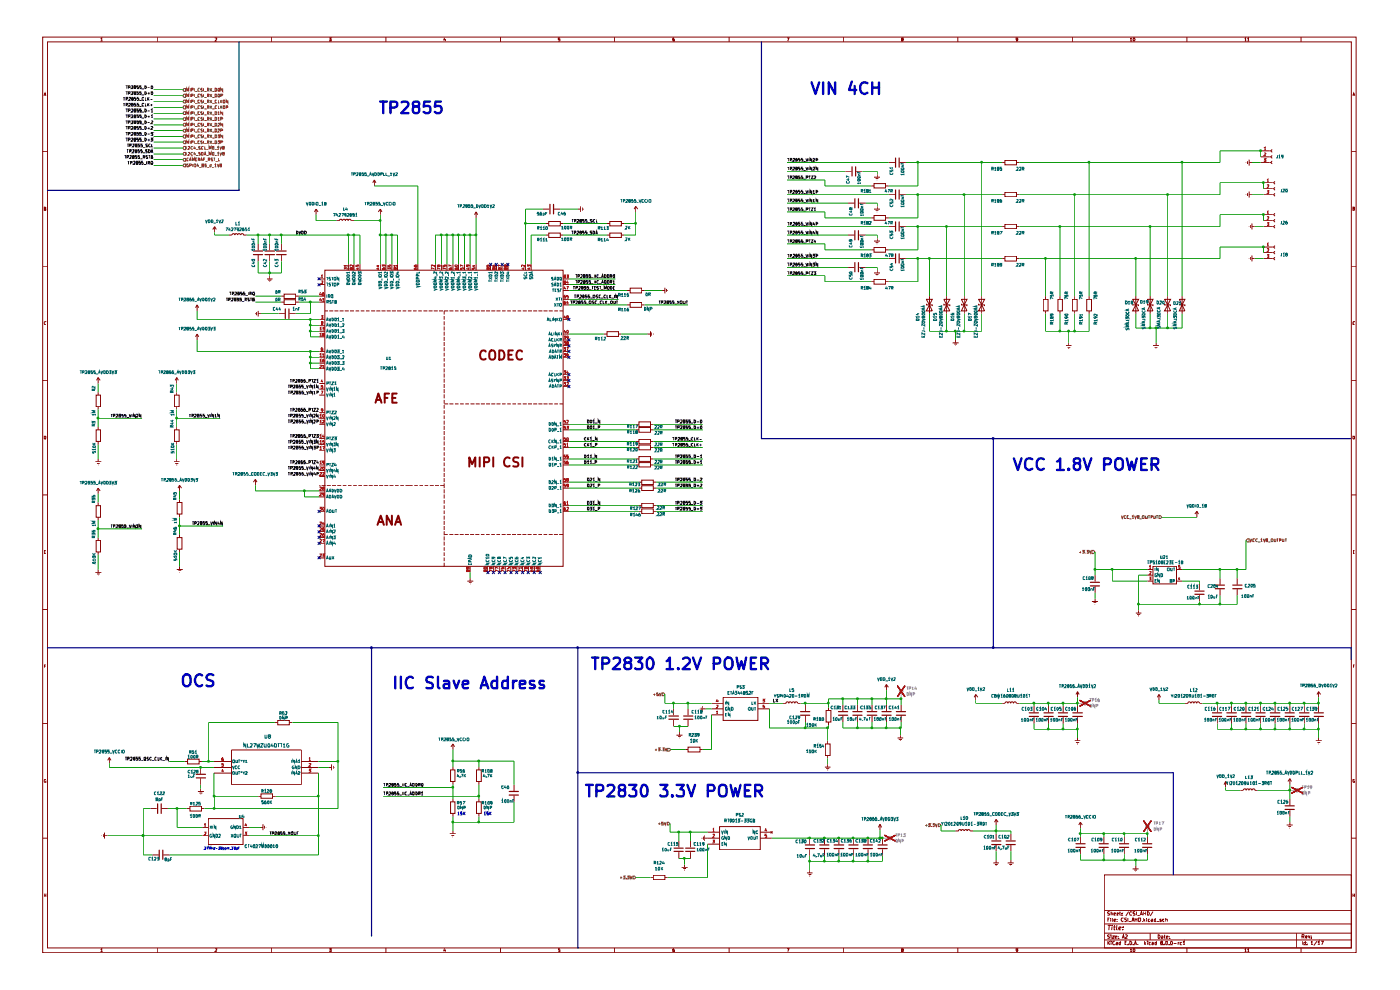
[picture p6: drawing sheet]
<svg xmlns="http://www.w3.org/2000/svg" width="297mm" height="210mm" viewBox="0 0 297 210" stroke-linecap="round" stroke-linejoin="round" font-family="sans-serif">
<g fill="none" stroke="#840000" stroke-width=".21">
<path d="M9.1 7.9h278.6v194.2h-278.6zM10.1 8.9h276.6v192.2h-276.6zM21.3 8.2l.3-.2v.7M21.3 8.7h.5M33.4 7.9v1M45.6 8.1l.4-.1v.3l-.4 .4h.4M57.6 7.9v1M69.8 8h.5l-.3 .3 .3 .1v.2h-.5M81.9 7.9v1M94.3 8l-.2 .5h.5M94.5 8.3v.4M106.2 7.9v1"/>
<path d="M118.8 8h-.4v.4l.4-.1v.3h-.4M130.4 7.9v1M143 8l-.3 .2v.4l.3 .1 .1-.3h-.4M154.7 7.9v1M167 8h.4l-.3 .7M179 7.9v1M191.3 8.3v-.3h.3v.3l-.3 .1v.3l.3-.1-.1-.3M203.2 7.9v1M215.9 8.3l-.3 .2v-.5l.3 .1v.4l-.3 .2M227.5 7.9v1M239.8 8.2l.1-.2v.7M239.8 8.7h.4"/>
<path d="M240.4 8a.3 .3 0 0 1 .4 .3 .3 .3 0 0 1-.4 .3zM251.8 7.9v1M264.1 8.2l.1-.2v.7M264.1 8.7h.3M264.7 8.2l.1-.2v.7M264.7 8.7h.3M276 7.9v1M9.1 32.2h1M9.3 20.3l.3-.6 .1 .6M9.4 20.1h.3M286.7 32.2h1M287 20.3l.2-.6 .2 .6"/>
<path d="M287 20.1h.4M9.1 56.5h1M9.4 44.3h.2l.1-.2-.1-.2h-.2v.7h.2l.1-.2-.1-.1M286.7 56.5h1M287 44.3l.4-.1-.1-.3h-.3v.7l.4-.1-.1-.2M9.7 68.3h-.3v.4l.3 .1M287.4 68.3l-.3-.1-.1 .2v.3l.4 .1M9.1 80.7h1M9.4 92.5l.3 .1-.1 .5h-.2zM286.7 80.7h1M287 92.5l.4 .1-.1 .5h-.3zM9.1 105h1"/>
<path d="M9.4 117.1h.2M9.7 116.7h-.3v.7h.3M286.7 105h1M287.1 117.1h.2M287.4 116.7h-.3v.7h.3M9.1 129.3h1M286.7 129.3h1M9.1 153.5h1M9.4 141.4h.2M9.7 141h-.3v.6M286.7 153.5h1M287.1 141.4h.2"/>
<path d="M287.4 141h-.3v.6M9.1 177.8h1M9.7 165.3l-.3 .1 .1 .5h.2l-.1-.2M286.7 177.8h1M287.4 165.3l-.4 .1 .1 .5h.3l-.1-.2M9.4 189.6v.6M9.4 189.9h.3M9.7 189.6v.6M234.3 185.6h52.4v15.5h-52.4zM234.3 199.4h52.4M234.3 197.9h52.4M234.3 196h52.4"/>
<path d="M234.3 193.1h52.4M235 199.6v.8M235 195.1h.2M235.1 196.3h.6M235.1 200l.4 .4M235.3 196.3l-.1 .9M235.4 198.4l-.3-.1-.2 .2 .5 .3-.1 .2h-.4M235.4 194.7h-.4v.8M235.4 193.5l-.3-.1-.2 .1 .5 .4-.1 .2h-.4M235.5 199.6l-.5 .5M235.6 194.7v.1M235.6 195v.5"/>
<path d="M235.7 199.6v.1M235.7 198.3v.1M235.7 193.7h.3v.4M235.7 193.4v.7M235.7 198.5v.5M235.7 199.9v.5M235.9 196.3v.1M235.9 196.6l-.1 .6M236 198.5h.4l-.4 .5h.4M236 194.7v.8M236.3 196.6h.3M236.3 195.2h.3v-.2l-.3 .1 .1 .4 .2-.1"/>
<path d="M236.3 193.9l.3-.1v-.2h-.2l-.1 .5h.3M236.4 196.3l-.1 .9h.2M236.5 199.7l-.2-.1-.3 .2v.4l.2 .2 .3-.1M236.6 198.8l.4-.2h-.4v.4h.3M236.8 200h.3v.4h-.3v-.3h.3M236.9 196.3l-.1 .8 .2 .1M237 195.4v.1M237 195v.1M237 193.9l.3-.1-.2-.2-.1 .1v.4h.2M237.2 199h.1M237.2 198.6h.1M237.4 197l.4-.2v-.2l-.4 .1v.5h.3"/>
<path d="M237.5 193.6h.2M237.6 193.4v.7h.1M237.7 199.6v.8h-.2l-.1-.3 .2-.2 .1 .1M238 194.1h.1M238 193.7v.1M238.1 199l.2-.7 .2 .7M238.1 198.8h.4M238.2 197.1v.1M238.3 196.6l-.1 .1M238.3 194.8l-.3-.1a.39 .39 0 0 0-.1 .5 .39 .39 0 0 0 .4 .2M238.7 200h.2M238.8 198.4l.2-.1 .2 .2-.5 .5h.5"/>
<path d="M239 199.6h-.3v.8h.3M239 194.7l-.4 .1 .1 .3 .3 .1-.2 .3-.2-.1M239.3 194.7v.8M239.4 195.5h.6M239.4 193.4l-.6 .9M239.7 199.6l.4 .4-.2 .4h-.2zM240.1 195.5l.3-.8 .2 .8M240.1 193.5a.38 .38 0 0 0-.5 .1 .38 .38 0 0 0 .2 .5h.3M240.2 195.2h.3M240.8 193.5h-.4v.2l.4 .2-.1 .2h-.3M240.8 195.1h.4M240.8 194.7v.8"/>
<path d="M241.1 193.4v.7M241.2 194.7v.8M241.3 194.2h.5M241.5 194.7l.5 .1v.5l-.3 .2h-.2zM241.9 194.1l.2-.7 .3 .7M242 194h.3M242.3 195.4v.1M242.6 193.4v.7M242.6 194.7v.8M242.6 193.8h.5M242.7 195.2l.2 .3M242.8 199.6v.8"/>
<path d="M242.9 195l-.3 .2M243.1 199.9l-.3 .3M243.1 193.4v.7M243.2 194.7v.1M243.2 195v.5M243.4 199.6v.1M243.4 193.4l.4 .3-.1 .4h-.3zM243.4 199.9v.5M243.9 195l-.3 .1v.3h.3M244 197.9v1.5M244.1 200h-.4v.3l.4 .1M244.3 195h.2v.5"/>
<path d="M244.4 200h.3v.4h-.3l-.1-.2 .4-.1M244.5 195.2h-.3l.1 .3 .2-.1M244.6 193.4l-.6 .9M245.2 195l-.3 .1v.3h.3M245.2 194.7v.8M245.4 199.6v.8h-.3l-.1-.4h.4M245.4 195.5h.6M245.7 198.3l.4 .3-.1 .4h-.3zM246.4 198.6h.3v.4h-.3v-.2l.3-.1M246.4 200l-.2-.2 .3-.2 .1 .3-.3 .1v.4l.3-.1-.1-.3M246.4 195l-.4 .1 .1 .1h.3v.2h-.4M247 195l-.4 .1 .2 .4 .2-.1"/>
<path d="M247 198.5h.2M247.1 198.3v.7h.1M247.3 199.7h.3v.7l-.3-.1zM247.3 195.1h.3v.4M247.3 194.7v.8M247.5 198.8l.3-.2h-.3v.4h.2M248.1 199h.1M248.1 198.6h.1M248.5 199.6a.4 .4 0 0 1 .2 .5 .4 .4 0 0 1-.3 .3l-.1-.6zM249.9 199.9v.5M250.2 199.9l-.3 .2M250.7 200h-.3v.3l.3 .1"/>
<path d="M250.9 199.9l.3-.3v.8M275.1 197.9v3.2M276.2 198.7h.4v-.4l-.4-.1v.8M276.3 199.6v.8M276.5 198.7l.1 .3M276.9 199.6v.8h-.3v-.4h.3M277 198.7h.3l-.1-.2-.2 .1v.3h.2M277.3 200h.1M277.6 198.5l.1 .5 .2-.5M278.1 199.9l.2-.3v.8M278.2 198.9v.1M278.2 198.6h.1"/>
<path d="M279.4 199.6l-.7 1M279.6 199.9l.2-.3v.8M280.2 199.6h.5l-.3 .8M287 189.9h.4M287 189.6v.6M287.4 189.6v.6M21.3 201.4l.3-.2v.6M21.3 201.8h.5M33.4 201.1v1M45.6 201.2h.4v.3l-.4 .3h.4M57.6 201.1v1M69.8 201.2h.5l-.3 .3h.3v.3h-.5"/>
<path d="M81.9 201.1v1M94.3 201.2l-.2 .5h.5M94.5 201.4v.4M106.2 201.1v1M118.8 201.2h-.4v.3h.4v.3h-.4M130.4 201.1v1M143 201.2l-.3 .2v.4h.4v-.3l-.4 .1M154.7 201.1v1M167 201.2h.4l-.3 .6M179 201.1v1M191.3 201.5v-.3h.3v.3l-.3 .1v.2h.3l-.1-.3M203.2 201.1v1"/>
<path d="M215.9 201.5l-.3 .1v-.4h.3l-.1 .6h-.2M227.5 201.1v1M239.3 200.3v.1M239.8 201.4l.1-.2v.6M239.8 201.8h.4M240.4 200.3v.1M240.4 201.2h.3v.6h-.3zM240.6 200.4l.3-.8 .2 .8M240.7 200.2h.3M241.4 200.3v.1M242.9 200.1l.2 .3M247 200.3v.1"/>
<path d="M248 200.3v.1M249 200.1h.6M250.9 200.4h.5M251.8 201.1v1M264.1 201.4l.1-.2v.6M264.1 201.8h.3M264.7 201.4l.1-.2v.6M264.7 201.8h.3M276 201.1v1M277.3 200.3v.1M278.1 200.4h.4M279.6 200.4h.4"/>
</g>
<path d="M190.4 145.5l1.5 2.2M191.9 145.5l-1.5 2.2M229.1 148.6l2.2 1.2M231.3 148.6l-2.2 1.2M187.7 177.2l2.2 1.2M189.9 177.2l-2.2 1.2M242.6 174.2l1.6 2.2M244.2 174.2l-1.6 2.2M274.1 167l2.2 1.2M276.3 167l-2.2 1.2" fill="none" stroke="#dc090d" stroke-width=".25"/>
<path d="M199 174.7l.6 .3-.3 .3h-.3z" fill="#fff"/>
<path d="M196.3 175.1h.5M196.5 174.8v.5M196.9 174.7h.5l-.3 .2 .3 .1v.3h-.5M197.6 175.3h.1M197.9 174.7h.3l-.2 .2 .2 .1v.3h-.3M198.4 174.7l.2 .6 .2-.6M199 174.7l.6 .3-.3 .3h-.3z" fill="none" stroke="#725600" stroke-width=".21"/>
<path d="M171.2 185.2h1.2M171.5 185.5h.6M171.7 185.8h.2M171.8 184.6v.6" fill="none" stroke="#840000" stroke-width=".21"/>
<path d="M164.1 148.2v.7h.3M164.6 148.2l.4 .7M165 148.2l-.4 .7" fill="none" stroke="#0f0f0f" stroke-width=".21"/>
<path d="M141.6 174.4h.2l.3 .3-.5 .3z" fill="#fff"/>
<path d="M139.6 174.7h.5M139.9 174.5v.5M140.7 174.4h-.3v.3h.3v.3l-.3-.1M140.9 174.4l.2 .6 .2-.6M141.6 174.4h.2l.3 .3-.5 .3z" fill="none" stroke="#725600" stroke-width=".21"/>
<path d="M134.3 185.8h.3l.3 .4-.3 .2h-.3z" fill="#fff"/>
<path d="M131.6 186.2h.4M131.7 185.9v.5M132.2 185.8h.4l-.2 .2 .2 .1v.3l-.4-.1M132.8 186.3v.1M133.1 185.8h.4l-.2 .2 .2 .2-.1 .2-.3-.1M133.7 185.8l.2 .6 .2-.6M134.3 185.8h.3l.3 .4-.3 .2h-.3z" fill="none" stroke="#725600" stroke-width=".21"/>
<path d="M138 186.2h.6M138.6 185.7h2.4v.9h-2.4zM141 186.2h.6" fill="none" stroke="#840000" stroke-width=".21"/>
<g fill="none" stroke="#0f0f0f" stroke-width=".21">
<path d="M124.6 106.3l.4 .2v.3l-.2 .2h-.2zM124.6 102.7l.4 .1-.1 .5h-.3zM124.6 107.6h.3l.1 .2-.1 .4h-.3zM125.1 106.3h.5l-.2 .3 .2 .1v.2h-.5M125.1 107.6h.5l-.2 .3h.2v.3h-.5M125.2 102.7h.4v.2l-.5 .4h.5M125.8 106.5l.2-.2v.7M125.8 102.9l.2-.2v.6M125.8 107.8l.2-.2v.6M125.8 107h.3M125.8 103.3h.3M125.8 108.2h.3"/>
<path d="M126.2 107h.5M126.2 103.4h.5M126.2 108.3h.5M126.9 102.9h.3v-.1l-.3-.1v.6M126.9 107.9l.3-.2-.3-.1v.6M127.2 106.3v.7l-.3-.7v.7M143.3 102.7h.3M143.3 106.3h.3M143.3 107.6h.3M143.4 102.7v.6M143.4 106.3v.7M143.4 107.6v.6"/>
<path d="M143.8 102.9h.3v-.2h-.3v.6M143.8 106.7h.3v-.3l-.3-.1v.7M143.8 107.9h.3v-.3h-.3v.6M144.4 102.7h.3v.2l-.3 .4h.3M144.4 106.4h.3l-.3 .6h.3M144.4 107.7l.3-.1v.3l-.3 .3h.3M145 102.9l-.1-.2h.4l-.1 .2h-.3l.1 .4h.3l-.1-.4M145 106.6l-.1-.2 .3-.1 .1 .3-.4 .1 .1 .3 .3-.1-.1-.3M145 107.9v-.3h.3v.3h-.3l-.1 .3h.4l-.1-.3M145.9 102.7h-.4v.2h.4l-.1 .4-.3-.1M145.9 106.3h-.4v.4h.4l-.1 .3-.3-.1M145.9 107.6h-.4v.3h.4v.3h-.4"/>
<path d="M146.5 102.7h-.4v.2h.4l-.1 .4-.3-.1M146.5 106.3h-.4v.4h.4l-.1 .3-.3-.1M146.5 107.6h-.4v.3h.4v.3h-.4M146.6 107h.5M146.6 103.4h.5M146.6 108.3h.5M147.2 102.7l.4 .1-.1 .5h-.3zM147.2 106.3l.4 .2v.3l-.3 .2zM147.2 107.6h.3l.1 .2-.1 .4h-.3zM147.8 103h.5M147.8 106.8h.5M147.8 107.9h.5"/>
<path d="M148.1 102.8v.5M148.1 107.8v.4M148.5 106.3h.4l-.2 .3h.1l.1 .2-.1 .2-.3-.1M148.5 107.6h.4l-.2 .3h.2v.2l-.4 .1M148.6 102.7h.2l.1 .2-.4 .4h.4"/>
</g>
<path d="M141.6 158.7h.4l.3 .3-.3 .3h-.4z" fill="#fff"/>
<path d="M138.9 159.1h.5M139.2 158.8v.5M139.6 158.7h.4l-.2 .2 .2 .1v.2l-.4 .1M140.3 159.3h.1M140.5 158.7h.4l-.2 .2 .2 .1v.3h-.4M141 158.7l.3 .6 .2-.6M141.6 158.7h.4l.3 .3-.3 .3h-.4z" fill="none" stroke="#725600" stroke-width=".21"/>
<path d="M140.5 147h.3l.2 .3-.2 .3h-.3z" fill="#fff"/>
<path d="M138.6 147.3h.4M138.8 147.1v.5M139.6 147h-.2l-.1 .2h.3l.1 .3h-.4M139.9 147l.1 .6 .3-.6M140.5 147h.3l.2 .3-.2 .3h-.3z" fill="none" stroke="#725600" stroke-width=".21"/>
<g fill="none" stroke="#840000" stroke-width=".21">
<path d="M67.7 59.2h1.2M68.9 57.3h50.6v62.8h-50.6zM73.9 56v1.3M75.1 56v1.3M76.4 56v1.3M80.7 56v1.3M81.9 56v1.3M83.1 56v1.3M84.3 56v1.3M88.6 56v1.3M92.4 56v1.3M93.6 56v1.3"/>
<path d="M94.8 56v1.3M96.1 56v1.3M97.3 56v1.3M98.5 56v1.3M99.7 56v1.3M101 56v1.3M104 56v1.3M105.3 56v1.3M106.5 56v1.3M107.8 56v1.3M111.5 56v1.3M112.7 56v1.3"/>
<path d="M119.5 59.2h1.2M67.7 75.8h1.2M67.7 70.3h1.2M67.7 77h1.2M67.7 71.5h1.2M67.7 60.4h1.2M67.7 78.2h1.2M67.7 67.8h1.2M67.7 74.6h1.2M67.7 64.1h1.2M67.7 62.8h1.2M67.7 69h1.2"/>
<path d="M68.9 65.9h.7M69.8 65.9h.9M70.9 65.9h.9M72 65.9h.9M73.1 65.9h.9M74.2 65.9h.9M75.4 65.9h.8M76.5 65.9h.8M77.6 65.9h.8M78.7 65.9h.9M79.8 65.9h.9M80.9 65.9h.9"/>
<path d="M82 65.9h.9M83.1 65.9h.9M84.2 65.9h.9M85.4 65.9h.8M86.5 65.9h.8M87.6 65.9h.8M88.7 65.9h.8M89.8 65.9h.9M90.9 65.9h.9M92 65.9h.9M93.1 65.9h.9M94.2 67.1v.7"/>
<path d="M94.2 68.2v.8M94.2 69.3v.8M94.2 70.4v.8M94.2 71.5v.8M94.2 72.6v.8M94.2 73.7v.8M94.2 74.8v.8M94.2 75.9v.8M94.2 77v.8M94.2 78.1v.9M94.2 79.2v.9M95.1 65.9h-.9v.8"/>
<path d="M95.3 65.9h.9M96.5 65.9h.8M97.6 65.9h.8M98.7 65.9h.8M99.8 65.9h.9M100.9 65.9h.9M102 65.9h.9M103.1 65.9h.9M104.2 65.9h.9M105.3 65.9h.9M106.5 65.9h.8M107.6 65.9h.8"/>
<path d="M108.7 65.9h.8M109.8 65.9h.8M110.9 65.9h.9M112 65.9h.9M113.1 65.9h.9M114.2 65.9h.9M115.3 65.9h.9M116.4 65.9h.9M117.6 65.9h.8M118.7 65.9h.8M119.5 75.8h1.2M119.5 60.4h1.2"/>
<path d="M119.5 67.8h1.2M119.5 79.5h1.2M119.5 74.6h1.2M119.5 73.3h1.2M119.5 72.1h1.2M119.5 70.9h1.2M119.5 61.6h1.2M119.5 64.7h1.2M119.5 63.5h1.2M226.1 73.3h1.2M226.5 73.7h.6M226.6 73.9h.2"/>
<path d="M226.7 72.7v.6M230.5 63.5h1.1v2.4h-1.1zM231 62.8v.7M231 65.9v.6M240.3 64.4v.3h1.2v.2M240.3 63.5h1.2l-.5 1.2zM241 64.7l.5 1.2h-1.2zM241 62.8v3.7M243.4 64.4v.3h1.2v.2M243.4 63.5h1.2l-.6 1.2zM244 64.7l.6 1.2h-1.2zM244 62.8v3.7"/>
<path d="M244.6 73.3h1.3M244.9 73.7h.6M245.2 73.9h.1M245.3 72.7v.6M247.1 64.4v.3h1.2v.2M247.1 63.5h1.2l-.6 1.2zM247.7 64.7l.6 1.2h-1.2zM247.7 62.8v3.7M67.7 88.7h1.2M67.7 90h1.2M67.7 93h1.2M67.7 94.3h1.2"/>
<path d="M67.7 95.5h1.2M67.7 98.6h1.2M67.7 99.8h1.2M67.7 81.4h1.2M67.7 82.5h1.2M67.7 83.8h1.2M67.7 87.5h1.2M94.2 80.3v.9M94.2 81.4v.9M94.2 82.5v.9M94.2 83.6v.9M94.2 84.8v.8"/>
<path d="M94.2 85.9v.8M94.2 87v.8M94.2 88.1v.8M94.2 89.2v.9M94.2 90.3v.9M94.2 91.4v.9M94.2 92.5v.9M94.2 93.6v.9M94.2 94.8v.8M94.2 95.9v.8M94.2 97v.8M94.2 98.1v.8"/>
<path d="M94.2 99.2v.9M94.2 85.7h.9M95.3 85.7h.9M96.5 85.7h.8M97.6 85.7h.8M98.7 85.7h.8M99.8 85.7h.9M100.9 85.7h.9M102 85.7h.9M103.1 85.7h.9M104.2 85.7h.9M105.3 85.7h.9"/>
<path d="M106.5 85.7h.8M107.6 85.7h.8M108.7 85.7h.8M109.8 85.7h.8M110.9 85.7h.9M112 85.7h.9M113.1 85.7h.9M114.2 85.7h.9M115.3 85.7h.9M116.4 85.7h.9M117.6 85.7h.8M118.7 85.7h.8"/>
<path d="M119.5 90h1.2M119.5 98.6h1.2M119.5 82h1.2M119.5 80.7h1.2M119.5 93.6h1.2M119.5 94.9h1.2M119.5 91.2h1.2M119.5 97.4h1.2M67.7 102.9h.3M67.7 101.1h1.2M67.7 118.4h1.2M67.7 111.6h1.2"/>
<path d="M67.7 112.8h1.2M67.7 114h1.2M67.7 115.2h1.2M67.7 104.1h1.2M67.7 105.4h1.2M67.7 108.5h1.2M68.2 102.9h.9M69.3 102.9h.9M70.4 102.9h.9M71.5 102.9h.9M72.7 102.9h.8M73.8 102.9h.8"/>
<path d="M74.9 102.9h.8M76 102.9h.8M77.1 102.9h.9M78.2 102.9h.9M79.3 102.9h.9M80.4 102.9h.9M81.5 102.9h.9M82.6 102.9h.9M83.8 102.9h.8M84.9 102.9h.8M86 102.9h1.5M87.9 102.9h.7"/>
<path d="M89 102.9h.7M90.1 102.9h.7M91.2 102.9h.8M92.3 102.9h.8M93.4 102.9h.8M94.2 100.3v.9M94.2 101.4v.9M94.2 102.5v1M94.2 103.8v.8M94.2 104.9v.8M94.2 106.1v.7M94.2 107.2v.7"/>
<path d="M94.2 108.3v.7M94.2 109.4v.8M94.2 110.5v.8M94.2 111.6v.8M94.2 112.7v.8M94.2 113.8v.8M94.2 114.9v.8M94.2 116.1v.7M94.2 117.2v.7M94.2 118.3v.7M94.2 119.4v.7M94.2 113.4h.8"/>
<path d="M95.3 113.4h.9M96.4 113.4h.9M97.5 113.4h.9M98.6 113.4h.9M99.7 113.4h.9M100.8 113.4h.9M102 113.4h.8M103.1 113.4h.8M104.2 113.4h.8M105.3 113.4h.8M106.4 113.4h.9M107.5 113.4h.9"/>
<path d="M108.6 113.4h.9M109.7 113.4h.9M110.8 113.4h.9M111.9 113.4h.9M113.1 113.4h.8M114.2 113.4h.8M115.3 113.4h.8M116.4 113.4h.9M117.5 113.4h.9M118.6 113.4h.9M119.5 108.5h1.2M119.5 102.3h1.2"/>
<path d="M119.5 103.5h1.2M119.5 107.3h1.2M99.7 120.1v1.3M103.5 120.1v1.3M104.7 120.1v1.3M105.9 120.1v1.3M107.2 120.1v1.3M108.4 120.1v1.3M109.6 120.1v1.3M110.8 120.1v1.3M112.1 120.1v1.3M113.4 120.1v1.3"/>
<path d="M114.5 120.1v1.3M241 130h1.1M241.2 130.4h.7M241.5 130.6h.1M241.5 129.4v.6M96.1 157.8l-.4 .6M96.1 157.8v1.2M96.1 157.8l.3 .6M213.8 149.2l.3-.3 .3 .3 .3-.3 .3 .3 .3-.3 .3 .3M213.8 149.2l-.3-.3-.3 .3h-.6M215.6 149.2h.6M219.4 149.8v1.3"/>
<path d="M219.4 152.1v1.4M222.4 149.8v1.3M222.4 152.1v1.4M225.5 149.8v1.3M225.5 152.1v1.4M228 157.1h1.2M228.3 157.5h.6M228.5 157.8h.2M228.6 146.7v1.2M228.6 149.8v1.3M228.6 152.1v1.4M228.6 156.5v.6"/>
<path d="M228.6 146.7l-.3 .6M228.6 146.7l.3 .6M245.9 147.3l-.4 .6M245.9 147.3v1.2M245.9 147.3l.3 .6M251.4 149.2h.6M252 149.2l.3-.3 .3 .3M252.7 149.2l.3-.3 .3 .3M253.3 149.2l.3-.3 .3 .3M253.9 149.2l.3-.3 .3 .3M254.5 149.2h.6M258.2 149.8v1.3"/>
<path d="M258.2 152.1v1.4M261.3 149.8v1.3M261.3 152.1v1.4M264.3 149.8v1.3M264.3 152.1v1.4M267.5 149.8v1.3M267.5 152.1v1.4M270.5 149.8v1.3M270.5 152.1v1.4M273.6 149.8v1.3M273.6 152.1v1.4M276.7 149.8v1.3"/>
<path d="M276.7 152.1v1.4M279.1 157.1h1.3M279.5 157.5h.6M279.7 157.8h.1M279.7 146.7l-.3 .6M279.7 146.7v1.2M279.7 149.8v1.3M279.7 152.1v1.4M279.7 156.5v.6M279.7 146.7l.5 .6M95.4 176.9h1.3M95.6 163.3h.9v2.5h-.9z"/>
<path d="M95.6 170.1h.9v2.4h-.9zM95.8 177.2h.5M96 177.5h.1M96.1 162.7v.6M96.1 165.8v.6M96.1 169.5v.6M96.1 172.5v.7M96.1 176.3v.6M101.1 163.3h1v2.5h-1zM101.1 170.1h1v2.4h-1zM101.6 162.7v.6M101.6 165.8v.6"/>
<path d="M101.6 169.5v.6M101.6 172.5v.7M109 166.4v1.4M109 168.7v1.4M211.3 173.8l-.3 .6M211.3 173.8v1.2M211.3 176.9v1.3M211.3 179.2v1.4M211.3 173.8l.4 .6M214.5 176.9v1.3M214.5 179.2v1.4M229.2 174.4v1.3"/>
<path d="M229.2 177.5v1.4M229.2 179.8v1.4M229.2 174.4l-.4 .6M229.2 174.4l.4 .6M234.2 177.5v1.4M234.2 179.8v1.4M238.5 177.5v1.4M238.5 179.8v1.4M243.4 177.5v1.4M243.4 179.8v1.4M260 165.8l-.3 .6M260 165.8v1.2"/>
<path d="M260 165.8l.4 .6M264.4 167.6l.3-.3 .2 .3 .4-.3 .3 .3M264.4 167.6l-.3-.3-.3 .3h-.7M265.6 167.6l.3-.3 .3 .3M266.2 167.6h.6M273 175h1.2M273.3 175.3h.6M273.6 175.7h.1M273.6 165.2l-.4 .6M273.6 165.2v1.2M273.6 169.5v1.4M273.6 171.9v1.3"/>
<path d="M273.6 174.4v.6M273.6 165.2l.4 .6M144.6 184h1.3M144.9 184.2h.6M145.1 184.6h.2M145.2 183.4v.6M210.7 183h1.2M211.1 183.4h.6M211.2 183.6h.2M211.3 182.5v.5M213.8 183h1.2M214.1 183.4h.6"/>
<path d="M214.4 183.6h.1M214.5 182.5v.5M240.3 184.3h1.2M240.6 184.6h.6M240.9 184.9h.1M241 183.6v.7"/>
</g>
<g fill="none" stroke="#0f0f0f" stroke-width=".21">
<path d="M124.6 89.1l.4 .1v.4l-.2 .1h-.2zM124.6 90.3h.3l.1 .2-.1 .4h-.3zM125.2 89.1h.2l.2 .1v.4l-.2 .1h-.2zM125.2 90.4h.4l-.1 .5h-.3zM125.8 89.3l.2-.2v.6M125.8 90.5l.2-.2v.6M125.8 89.7h.3M125.8 90.9h.3M126.2 89.7h.5M126.2 91h.5M126.9 90.7h.3v-.3l-.3-.1v.6M127.2 89.1v.6l-.3-.6v.6"/>
<path d="M143.3 90.3h.3M143.3 89.1h.3M143.4 89.1v.6M143.4 90.3v.6M143.8 90.7h.3v-.4h-.3v.6M143.8 89.4h.3v-.3h-.3v.6M144.4 90.4l.3-.1v.3l-.3 .3h.3M144.4 89.1h.3v.3l-.3 .3h.3M145 90.6v-.3h.3v.3h-.3l-.1 .3h.4l-.1-.3M145 89.4l-.1-.3h.3l.1 .2-.4 .1 .1 .3h.3l-.1-.3M145.9 90.3h-.4v.4h.4v.2h-.4M145.9 89.1h-.4v.3h.4l-.1 .3h-.3"/>
<path d="M146.5 90.3h-.4v.4h.4v.2h-.4M146.5 89.1h-.4v.3h.4l-.1 .3h-.3M146.6 89.7h.5M146.6 91h.5M147.2 90.3h.3l.1 .2-.1 .4h-.3zM147.2 89.1l.4 .1v.4l-.3 .1zM147.8 90.8h.5M147.8 89.5h.5M148.1 90.5v.4M148.7 90.3h.1l.1 .3-.1 .3h-.2zM148.7 89.1a.35 .35 0 0 1 .2 .3 .35 .35 0 0 1-.2 .3zM81.4 168h.3"/>
<path d="M81.4 166.2h.3M81.5 166.2v.6M81.5 168v.7M82 168.3h.3v-.2l-.3-.1v.7M82 166.4h.3v-.2h-.3v.6M82.5 168.1h.4v.2l-.4 .4h.4M82.5 166.2h.4v.2l-.4 .4h.4M83.2 168.3v-.3l.3 .1-.4 .2 .1 .4 .3-.2-.2-.2M83.2 166.4l-.1-.2 .4 .1-.4 .1v.4h.3l.1-.3-.2-.1M84 168h-.3v.3l.2-.1 .2 .3-.2 .2-.2-.1M84 166.2h-.3v.2h.2l.2 .1-.1 .3-.3-.1M84.6 168h-.3l-.1 .3 .3-.1 .2 .3-.2 .2-.3-.1"/>
<path d="M84.6 166.2h-.3l-.1 .2h.3l.2 .1-.1 .3-.4-.1M84.7 168.7h.6M84.7 166.9h.6M85.3 166.2v.6M85.3 168v.7M85.7 166.2v.6M85.7 168v.7M86.3 168.1l-.2-.1-.2 .1v.4l.2 .2 .2-.1M86.3 166.2l-.4 .1 .1 .5 .3-.1M86.4 168.7h.5M86.4 166.9h.5M86.9 168.7l.2-.7 .3 .7"/>
<path d="M86.9 166.8l.2-.6 .3 .6M87 168.5h.3M87 166.6h.3M87.5 168l.4 .1v.5l-.2 .1h-.2zM87.5 166.2l.4 .1-.1 .5h-.3zM88.2 168a.34 .34 0 0 1 .4 .3 .34 .34 0 0 1-.4 .4zM88.2 166.2l.4 .2-.2 .4h-.2zM88.8 168.3h.3v-.2l-.3-.1v.7M88.8 166.4h.3v-.2h-.3v.6M89 168.3l.1 .4M89 166.4l.1 .4M89.4 168.2l.2-.2v.7"/>
<path d="M89.4 166.3h.3v.5h-.2zM89.4 168.7h.3"/>
</g>
<g fill="none" stroke="#840000" stroke-width=".42">
<path d="M103 74.6l-.1-.2a.96 .96 0 0 0-1 .5 .96 .96 0 0 0 .1 1.1 .72 .72 0 0 0 1 .1M104 74.4h.8a1.28 1.28 0 0 1-.2 1.9l-.6-.1a1.45 1.45 0 0 1 0-1.8zM105.9 74.3h.5a1.09 1.09 0 0 1 .6 1 1.09 1.09 0 0 1-.6 1h-.5zM107.9 75.3h.6M108.8 74.3h-.9v2h.9M110.7 74.6a.68 .68 0 0 0-.8-.2 .68 .68 0 0 0-.3 .8v.2a.74 .74 0 0 0 .8 .9l.3-.2M79.7 85.4l.6-1.9 .6 1.9M79.8 84.8h1M81.6 84.4h.6M82.5 83.5h-.9v1.9M83.2 84.4h.7M84.2 83.5h-1v1.9h1"/>
<path d="M99.6 99v-2l.6 1.5 .6-1.5v2M101.8 97v2M102.7 98h.8l.3-.3a.52 .52 0 0 0-.3-.7h-.8v2M104.6 97v2M108.1 97.2a.79 .79 0 0 0-.9 0 .79 .79 0 0 0-.3 .9l.2 .6a.72 .72 0 0 0 1 .1M110 97.1l-.8-.1-.3 .4 .1 .5 .9 .3v.6l-.3 .2-.7-.1M110.8 97v2M80.1 111.3l.7-1.9 .6 1.9M80.3 110.7h1M83.1 109.4v1.9l-1.1-1.9v1.9M83.8 111.3l.7-1.9 .6 1.9M84 110.7h.9"/>
</g>
<g fill="none" stroke="#006464" stroke-width=".21">
<path d="M69.3 58.8h.3M69.4 58.8v.6M70.1 58.8l-.3 .1 .3 .3v.2h-.3M70.4 58.8h.3M70.5 58.8v.6M70.9 58.8h.3l.1 .2-.1 .4-.3-.1zM71.9 58.8v.6l-.4-.6v.6M73.6 59.4l.6 .2-.6 .3M73.6 59l.3-.2 .3 .2v.3h-.6zM73.6 58.4l.3-.2 .3 .4h-.6zM74.2 57.8h-.6l.1 .2M74.2 57.7v.3"/>
<path d="M74.8 59.4l.5 .2-.5 .3M74.8 59l.3-.2 .2 .2v.3h-.5zM74.8 58.4l.3-.2 .2 .4h-.5zM75.3 57.7v.4l-.4-.4h-.1v.3M76 59.4l.6 .2-.6 .3M76 59l.4-.2 .2 .2v.3h-.6zM76 58.4l.4-.2 .2 .4h-.6zM76 58.1v-.4l.2 .2 .3-.2v.4M80.3 59.8l.5-.1 .1 .1v.2h-.6zM80.3 58.3l.5-.1 .1 .1v.3l-.5 .1zM80.3 58.9h.6M80.9 57.8h-.6l.2 .2"/>
<path d="M80.9 57.7v.3M81 59.1v.4M81.5 59.9l.2-.2h.3l.2 .3h-.7zM81.5 58.4l.5-.2 .2 .3-.2 .2h-.4zM81.5 58.9h.7M82.2 57.7v.4l-.5-.4-.2 .1 .1 .2M82.2 59.1v.4M82.8 59.8l.4-.1 .2 .1v.2h-.6zM82.8 58.3l.4-.1 .2 .1v.3l-.5 .1zM82.8 58.1v-.4l.3 .2v-.2h.2v.4M82.8 58.9h.6M83.5 59.1v.4"/>
<path d="M84 59.9l.2-.2h.3l.2 .3h-.7zM84 58.4l.4-.2 .3 .3-.1 .2h-.5zM84 58.9h.7M84.2 57.7h.5M84.4 57.7v.3l-.4-.1M84.7 59.1v.4M88.4 59.4h.5l.1 .4h-.7zM88.6 59.2v-.4h-.1l-.2 .4h.7M88.6 58.5v-.3h-.2l-.1 .3h.7M89 57.7v.2h-.7M92.2 58.8h.4M92.5 58.7v.4l-.5-.2"/>
<path d="M92.6 59.3h-.6l.5 .2-.5 .3h.6M92.6 57.7v.4l-.4-.4h-.2l.1 .3M92.7 58.2v.4M93.3 59.1v-.3l.2 .1 .1-.1h.2v.3M93.9 59.3h-.6l.4 .2-.4 .3h.6M93.9 57.7v.4l-.4-.4h-.2v.3M94 58.2v.4M95.1 59.3h-.6l.4 .2-.4 .3h.6M95.1 58.8v.3l-.4-.3h-.2l.1 .3M95.1 57.7v.4l-.4-.4h-.2l.1 .3M95.2 58.2v.4M96.3 59.3h-.5l.4 .2-.4 .3h.5"/>
<path d="M96.3 58.9h-.5l.1 .2M96.3 57.7v.4l-.4-.4h-.1v.3M96.3 58.8v.3M96.4 58.2v.4M97.2 58.8h.4M97.4 58.7v.4l-.5-.2M97.6 59.3h-.7l.5 .2-.5 .3h.7M97.6 57.8h-.7l.2 .2M97.6 57.7v.3M97.6 58.2v.4M98.2 59.1v-.3l.3 .1v-.1h.3l-.1 .3M98.8 59.3h-.6l.4 .2-.4 .3h.6"/>
<path d="M98.8 57.8h-.6l.2 .2M98.8 57.7v.3M98.9 58.2v.4M100.1 59.3h-.7l.5 .2-.5 .3h.7M100.1 58.8v.3l-.5-.3h-.2l.1 .3M100.1 57.8h-.7l.2 .2M100.1 57.7v.3M100.1 58.2v.4M101.3 59.3h-.6l.4 .2-.4 .3h.6M101.3 58.9h-.6l.1 .2M101.3 57.8h-.6l.1 .2M101.3 57.7v.3"/>
<path d="M101.3 58.8v.3M101.3 58.2v.4M103.7 59.4v.4M103.7 59.6h.7M103.7 58.8l.7 .5M103.8 58.3a.39 .39 0 0 1 .6 .3h-.7zM104.4 57.8h-.7l.2 .2M104.4 58.8l-.7 .5M104.4 57.7v.3M105 58.4a.31 .31 0 0 1 .3-.1 .31 .31 0 0 1 .3 .3h-.6zM105 59.6h.6M105 59.4v.4"/>
<path d="M105 58.8l.6 .5M105.6 57.7v.4l-.4-.4h-.2l.1 .3M105.6 58.8l-.6 .5M106.2 58.1v-.4l.2 .2 .3-.2 .1 .1v.3M106.2 59.6h.6M106.2 59.4v.4M106.2 58.8l.6 .5M106.3 58.3a.39 .39 0 0 1 .5 .3h-.6zM106.8 58.8l-.6 .5M107.4 58.4l.4-.2 .2 .4h-.6zM107.4 59.6h.6M107.4 59.4v.4"/>
<path d="M107.4 58.8l.6 .5M107.6 57.7h.4M107.9 57.7v.3l-.5-.1M108 58.8l-.6 .5M111.2 58.8v.3a.3 .3 0 0 0 .3 0 .3 .3 0 0 0 .1-.3h.2v.4M111.2 58.2v.2l.2 .2 .4-.2-.1-.2M111.8 57.7v.2h-.6M112.4 58.8v.4l.3-.1v-.3l.3 .1-.1 .3M112.4 58.2a.38 .38 0 0 1 .4 0 .38 .38 0 0 1 .2 .4h-.7zM112.8 57.7v.3M113 57.7l-.7 .1 .7 .2M117.3 58.8l-.3 .1 .3 .3v.2h-.3"/>
<path d="M117.6 59.4l.2-.6 .1 .6M117.6 59.3h.3M118.2 58.8l.3 .1-.1 .5h-.2zM118.8 58.8l.3 .1-.1 .5-.2-.1zM69.3 76.1l.1-.7 .3 .7M69.3 70.5l.1-.6 .3 .6M69.3 77.3l.1-.6 .3 .6M69.3 71.8l.1-.7 .3 .7M69.3 78.6l.1-.7 .3 .7M69.3 68.1l.1-.6 .3 .6M69.3 74.8l.1-.6 .3 .6M69.3 69.3l.1-.6 .3 .6"/>
<path d="M69.3 60h.3M69.3 64.1h.3l.1-.4h-.4v.6M69.3 75.9h.3M69.3 70.4h.3M69.3 77.1h.3M69.3 71.6h.3M69.3 78.4h.3M69.3 67.9h.3M69.3 74.7h.3M69.3 62.5v.7M69.3 69.1h.3M69.4 60v.7"/>
<path d="M69.5 64.1l.2 .2M69.7 62.8l.3-.1-.2-.2h-.1v.7M69.8 75.4l.2 .7 .2-.7M69.8 69.9l.2 .6 .2-.6M69.8 76.7l.2 .6 .2-.6M69.8 71.1l.2 .7 .2-.7M69.8 77.9l.2 .7 .2-.7M69.8 67.5l.2 .6 .2-.6M69.8 74.2l.2 .6 .2-.6M69.8 68.7l.2 .6 .2-.6M69.8 62.8l.2 .4M70.1 60.1l-.2-.1-.1 .2 .3 .2v.2h-.3"/>
<path d="M70.3 63.7l-.4 .1v.2l.4 .1v.2h-.4M70.3 62.6h.3l-.1 .6-.3-.3zM70.4 63l.3 .2M70.4 60h.3M70.4 75.4a.33 .33 0 0 1 .3 .3 .33 .33 0 0 1-.1 .3l-.2 .1zM70.4 69.9l.4 .3-.2 .3h-.2zM70.4 76.7a.3 .3 0 0 1 .4 .3 .3 .3 0 0 1-.4 .3zM70.4 71.1a.33 .33 0 0 1 .3 .3 .33 .33 0 0 1-.1 .3l-.2 .1zM70.4 77.9a.34 .34 0 0 1 .4 .3 .34 .34 0 0 1-.4 .4zM70.4 67.5l.4 .2-.2 .4h-.2zM70.4 74.2l.4 .3-.2 .3h-.2zM70.4 68.7a.3 .3 0 0 1 .3 .3 .3 .3 0 0 1-.3 .3z"/>
<path d="M70.4 63.7h.4M70.5 60v.7M70.6 63.7v.6M70.9 60l.4 .3-.2 .4-.2-.1zM71 75.4l.4 .2v.3l-.2 .2h-.2zM71 69.9l.4 .1-.1 .5h-.3zM71 76.7h.3l.1 .2-.1 .4h-.3zM71 71.1l.4 .2v.3l-.2 .2h-.2zM71 77.9l.4 .2v.3l-.2 .2h-.2zM71 67.5l.4 .1-.1 .5h-.3zM71 64h.3l.1-.2-.4-.1v.6h.4v-.2l-.2-.1M71 74.2l.4 .1-.1 .5h-.3z"/>
<path d="M71 68.7l.4 .1-.1 .5h-.3zM71.5 75.4h.5l-.3 .3 .3 .1v.2h-.5M71.5 76.7h.5l-.3 .3h.3v.2h-.5M71.5 60.4h.3l.1-.3-.4-.1v.7M71.5 77.9h.5l-.3 .2 .3 .1v.3h-.5M71.5 74.2h.5l-.3 .3h.3v.3h-.5M71.6 70.1l.2-.2v.6M71.6 71.3l.2-.2v.7M71.6 67.6l.2-.1v.6M71.6 68.8l.2-.1v.6M71.6 70.5h.4M71.6 71.8h.4"/>
<path d="M71.6 68.1h.4M71.6 69.3h.4M72 76.1h.6M72 70.6h.6M72 77.4h.6M72 71.8h.6M72 78.6h.6M72 68.2h.6M72 74.9h.6M72 69.3h.6M72.6 75.5h.4l-.4 .6h.4M72.6 69.9h.4l-.2 .3h.2v.3l-.4-.1"/>
<path d="M72.6 76.7h.4l-.2 .3h.2v.3l-.4-.1M72.6 67.6l.2-.1v.6M72.6 74.4l.2-.2v.6M72.6 68.7h.4l-.4 .6h.4M72.6 68.1h.4M72.6 74.8h.4M72.8 71.1l-.2 .4h.5M72.8 77.9l-.2 .4h.5M73 71.4v.4M73 78.1v.5M73.6 60.1l.4-.1 .2 .1v.3h-.6zM74.8 60.1l.5-.1v.4h-.5z"/>
<path d="M76.1 60l.5 .1v.3h-.6zM80.3 60.9l.6 .1-.6 .3M80.4 60.3h.4l.1 .3h-.6zM81.5 60.9l.7 .1-.7 .3M81.6 60.4l.4-.1 .2 .3h-.7zM82.8 60.9l.6 .1-.6 .3M82.8 60.4l.4-.1 .2 .3h-.6zM84 60.9l.7 .1-.7 .3M84.1 60.4l.4-.1 .2 .3h-.7zM88.3 60.6l.7 .2-.7 .2M88.3 60.2l.2-.2h.3l.2 .4h-.7zM92 61.2l.6 .2-.6 .2"/>
<path d="M92 60.8l.4-.2 .2 .4h-.6zM92 60.1l.5-.1 .1 .4h-.6zM93.3 61.2l.6 .2-.6 .2M93.3 60.8a.33 .33 0 0 1 .4-.1 .33 .33 0 0 1 .2 .3h-.6zM93.3 60.1l.4-.1 .2 .4h-.6zM94.5 61.2l.6 .2-.6 .2M94.5 60.8l.3-.2 .3 .4h-.6zM94.5 60.1l.5-.1 .1 .4h-.6zM95.8 61.2l.5 .2-.5 .2M95.8 60.8l.3-.2 .2 .4h-.5zM95.8 60l.5 .1v.3h-.5zM96.9 61.2l.7 .2-.7 .2"/>
<path d="M97 60.7l.3-.1 .3 .4h-.7zM97.1 60h.3l.2 .4h-.7zM98.2 61.2l.6 .2-.6 .2M98.2 60.8a.31 .31 0 0 1 .4-.2 .31 .31 0 0 1 .2 .4h-.6zM98.2 60.1l.4-.1 .2 .1v.3h-.6zM99.4 61.2l.7 .2-.7 .2M99.4 60.2l.2-.2h.3l.2 .4h-.7zM99.5 60.7a.39 .39 0 0 1 .6 .3h-.7zM100.7 61.2l.6 .2-.6 .2M100.7 60.8a.31 .31 0 0 1 .3-.2 .31 .31 0 0 1 .3 .4h-.6zM100.7 60.1l.4-.1 .2 .1v.3h-.6zM116.1 68.1l.1-.6 .3 .6"/>
<path d="M116.2 67.9h.2M116.4 79.8l.2-.6 .2 .6M116.4 76.1l.3-.7 .1 .7M116.4 73.6l.2-.6 .1 .6M116.4 72.4l.2-.6 .2 .6M116.4 71.1l.2-.6 .2 .6M116.4 73.4h.3M116.5 74.8l.2-.6 .2 .6M116.5 75.9h.2M116.5 79.6h.2M116.5 72.2h.2M116.5 70.9h.2"/>
<path d="M116.6 74.7h.3M116.7 67.5v.6h.3M117 70.5v.6h.3M117.1 75.4a.33 .33 0 0 1 .3 .3 .33 .33 0 0 1-.1 .3l-.2 .1zM117.2 74.2l.3 .3-.2 .3h-.1zM117.2 61.3h.4M117.2 67.5v.6M117.3 79.2h-.2l-.1 .1v.4l.3 .1M117.3 73.1h-.3v.1l.3 .2v.2h-.3M117.3 71.8l-.3 .1 .1 .5 .2-.1M117.3 60.1l-.1-.1-.2 .2 .3 .2v.2h-.3M117.3 61.3v.6"/>
<path d="M117.5 73l.2 .3 .2-.3M117.5 70.5v.6M117.6 76.1l.2-.7 .2 .7M117.6 60.7l.2-.7 .1 .7M117.6 64.3l.4 .7M117.6 60.4h.3M117.7 79.2v.6h.2M117.7 74.8l.2-.6 .2 .6M117.7 71.8v.6h.2M117.7 75.9h.2M117.7 73.3v.3M117.8 74.7h.2"/>
<path d="M117.8 61.5h.1M117.9 67.5v.6l-.5-.6v.6M117.9 63.2l.5 .5M118 61.3h-.2v.6h.2M118 64.3l-.4 .7M118.1 67.5v.6M118.1 71.8v.6M118.1 79.2v.6M118.1 75.4h.3M118.2 70.5v.6l-.3-.6v.6M118.2 60l.3 .2v.3l-.1 .2h-.2zM118.2 79.4l.3 .4"/>
<path d="M118.2 74.2h.3M118.2 72l.3 .4M118.2 67.7l.2 .4M118.2 64.3h.3M118.3 75.4v.7M118.4 64.3v.7M118.4 74.2v.6M118.4 63.2l-.5 .5M118.4 73v.6l-.3-.6v.6M118.4 70.5v.6M118.4 67.5l-.3 .3M118.5 79.2l-.4 .3"/>
<path d="M118.5 71.8l-.4 .3M118.5 70.8l.3 .3M118.5 63.2h.4M118.6 61.3l-.3 .1 .3 .2v.3h-.3M118.7 76.1v-.7l.2 .5 .2-.5v.7M118.7 67.6h.4l-.1 .5-.3-.1zM118.7 64.4h.4v.4l-.1 .2-.3-.2zM118.7 63.2v.5M118.8 79.5l.3-.1v-.2h-.3v.6M118.8 74.6l.3-.1v-.3h-.3v.6M118.8 73.3h.2l.1-.2-.3-.1v.6M118.8 72h.3v-.2h-.3v.6"/>
<path d="M118.8 60.2l.2-.2v.7M118.8 70.5l-.4 .4M118.8 61.3h.4M118.8 60.7h.3M118.9 74.6l.2 .2M118.9 73.3l.2 .3M118.9 72l.2 .4M119 61.3v.6M119.1 63.2v.5M119.1 70.5v.6M69.3 88.4l.1 .6 .3-.6M69.3 89.7l.1 .5 .3-.5"/>
<path d="M69.3 94l.1 .6 .3-.6M69.3 95.2l.1 .6 .3-.6M69.3 99.5l.1 .7 .3-.7M69.3 82.2l.1 .7 .3-.7M69.3 83.5l.1 .6 .3-.6M69.3 93h.4v-.2l-.4-.1v.6M69.3 98.5h.4v-.2h-.4v.6M69.3 81.4h.3l.1-.4h-.4v.6M69.3 87.5h.4v-.3h-.4v.6M69.8 82.2v.7M69.8 83.5v.6M69.8 88.4v.6"/>
<path d="M69.8 89.7v.5M69.8 94v.6M69.8 95.2v.6M69.8 99.5v.7M69.8 92.7h.4M69.8 98.3h.4M69.8 81h.4M69.8 87.2h.4M70 81v.6M70 87.2v.6M70 92.7v.6M70 98.3v.6"/>
<path d="M70.4 92.7h.4l-.4 .6h.4M70.4 98.3h.4l-.4 .6h.4M70.4 81h.4l-.4 .6h.4M70.4 87.2h.4l-.4 .6h.4M70.5 88.4v.6l-.3-.6v.6M70.5 89.7v.5l-.3-.5v.5M70.5 94v.6l-.3-.6v.6M70.5 95.2v.6l-.3-.6v.6M70.5 99.5v.7l-.3-.7v.7M70.5 82.2v.7l-.3-.7v.7M70.5 83.5v.6l-.3-.6v.6M70.8 88.5h.3l-.3 .5h.3"/>
<path d="M70.8 89.7h.3v.2l-.3 .3h.3M70.8 94h.3l-.2 .1 .2 .1v.4l-.3-.1M70.8 95.2h.3l-.2 .2h.2v.4h-.3M70.8 82.4l.1-.2v.7M70.8 83.6l.1-.1v.6M70.8 82.9h.3M70.8 84.1h.3M70.9 92.7h.5l-.3 .3h.2l.1 .2-.5 .1M70.9 99.5l-.1 .4h.4M70.9 81.2l.3-.2v.6M70.9 87.2l.5 .1-.5 .5h.5M70.9 81.6h.5"/>
<path d="M71.1 98.2l-.2 .5h.5M71.1 99.7v.5M71.3 98.5v.4M71.7 88.4v.6l-.3-.6v.6M71.7 94v.6l-.3-.6v.6M71.7 99.5v.7l-.3-.7v.7M71.7 82.2v.7l-.3-.7v.7M116.4 81l.2-.6 .1 .6M116.4 80.9h.3M116.5 82.2l.2-.6 .2 .6M116.5 89.7l.3 .2-.1 .3h-.2zM116.5 90.8l.3 .2v.3l-.1 .2h-.2z"/>
<path d="M116.5 97l.3 .3-.1 .3h-.2zM116.5 98.3l.3 .1-.1 .5h-.2zM116.6 82h.3M116.7 93.4l-.1-.1-.2 .2v.3l.2 .2 .1-.1M116.8 94.7l-.2-.1-.2 .2 .2 .4h.2M117.1 89.7h.2v.5h-.2zM117.1 97.2l.2-.2v.6M117.1 98.5l.2-.2v.6M117.1 93.3v.7M117.1 94.6v.6M117.1 97.6h.3M117.1 98.9h.3"/>
<path d="M117.2 81.6l.3 .3-.2 .3h-.1zM117.2 93.6l.2 .4M117.2 94.8l.2 .4M117.3 90.8l.1 .2v.3l-.1 .2-.2-.2v-.3zM117.3 80.4h-.3v.3l.3 .2-.1 .1-.2-.1M117.4 93.3l-.3 .4M117.4 94.6l-.3 .3M117.5 80.4l.2 .3 .2-.3M117.7 82.2l.2-.6 .2 .6M117.7 94.9h.2l.1-.3h-.3v.6M117.7 91.2h.3v-.3l-.3-.1v.7M117.7 98.5h.3v-.2h-.3v.6"/>
<path d="M117.7 80.7v.3M117.8 82h.2M118 93.3v.7l-.3-.7v.7M118 89.7v.5l-.3-.5v.5M118 97v.6l-.3-.6v.6M118.2 81.6h.3M118.2 94h.4M118.2 95.2h.4M118.2 90.3h.4M118.2 91.5h.4M118.2 97.7h.4M118.2 99h.4"/>
<path d="M118.4 81.6v.6M118.4 80.4v.6l-.3-.6v.6M118.8 82h.2l.1-.3-.3-.1v.6M118.8 80.7h.3v-.3h-.3v.6M118.8 93.6l.2-.3v.7M118.8 94.7l.2-.1v.6M118.8 89.8l.2-.1v.5M118.8 91l.2-.2v.7M118.8 97.2l.2-.2v.6M118.8 98.5l.2-.2v.6M118.8 94h.3M118.8 95.2h.3"/>
<path d="M118.8 90.2h.3M118.8 91.5h.3M118.8 97.6h.3M118.8 98.9h.3M69.3 100.7l.1 .6 .3-.6M69.3 118.6l.1-.6 .3 .6M69.3 111.8l.1-.6 .3 .6M69.3 113l.1-.6 .3 .6M69.3 114.3l.1-.6 .3 .6M69.3 115.6l.1-.7 .3 .7M69.3 104.4l.1-.6 .3 .6M69.3 105.7l.1-.6 .3 .6"/>
<path d="M69.3 108.7l.1-.6 .3 .6M69.3 118.4h.3M69.3 111.7h.3M69.3 112.9h.3M69.3 114.1h.3M69.3 115.3h.3M69.3 104.2h.3M69.3 105.5h.3M69.3 108.5h.3M69.8 104.4l.2-.6 .2 .6M69.8 118l.1 .6h.3v-.6M69.8 105.1l.4 .1-.1 .5h-.3z"/>
<path d="M69.8 108.2h.4v.5l-.4-.1zM69.8 100.7v.6M69.8 111.2v.6M69.8 112.4v.6M69.8 113.7v.6M69.8 114.9v.7M69.8 104.2h.3M70.4 103.8a.3 .3 0 0 1 .3 .3 .3 .3 0 0 1-.3 .3zM70.4 105.7l.2-.6 .2 .6M70.4 118l.5 .6M70.4 105.5h.4M70.5 100.7v.6l-.3-.6v.6"/>
<path d="M70.5 111.2v.6l-.3-.6v.6M70.5 112.4v.6l-.3-.6v.6M70.5 113.7v.6l-.3-.6v.6M70.5 114.9v.7l-.3-.7v.7M70.5 108.1v.6h.4v-.6M70.8 111.4l.1-.2v.6M70.8 112.5l.3-.1v.3l-.3 .3h.3M70.8 113.7h.3l-.2 .2 .2 .1v.3l-.3-.1M70.8 111.8h.3M70.9 118l-.5 .6M70.9 100.7l-.1 .5h.4M70.9 114.9l-.1 .4h.4"/>
<path d="M70.9 103.8l.2 .6 .3-.6M70.9 105.1l.2 .6 .3-.6M71.1 100.9v.4M71.1 115.1v.5M71.1 108.1h.4M71.3 108.1v.6M71.5 103.8l.4 .1-.1 .5h-.3zM71.5 105.1l.4 .1-.1 .5h-.3zM72.1 103.8a.33 .33 0 0 1 .4 .2 .33 .33 0 0 1-.1 .4h-.3zM72.1 105.1h.3l.2 .2-.2 .4h-.3zM99.4 119.5v.3h.7v-.3M99.5 117.8a.38 .38 0 0 1 .4 0 .38 .38 0 0 1 .2 .3h-.7z"/>
<path d="M99.7 119.2v-.2l-.2-.1-.1 .3h.7M99.7 119.5v.3M99.9 118.4v.2M100.1 118.3l-.7 .1 .7 .3M103.1 119.5h.6l-.6 .3h.6M103.1 117.7l.5-.1 .1 .3h-.5zM103.2 118.8v.3h.4l.1-.3M103.7 118.4h-.6l.2 .1M103.7 118.2v.3M104.4 119.5h.6l-.6 .3h.6M104.4 118.8l.1 .3h.4v-.3M104.6 118.2l.1 .2-.3 .1v-.3h.4l.2 .2"/>
<path d="M105.6 119.5h.6l-.6 .3h.6M105.7 118.8v.3h.4l.1-.3M105.8 118.3l.4-.1v.3h-.3l-.1-.3-.2 .1 .1 .2 .1-.1M106.8 119.5h.6l-.6 .3h.6M106.8 118.8l.1 .3h.5v-.3M107.4 118.4l-.6-.2v.3M108 119.5h.7l-.7 .3h.7M108 118.2v.3h.4v-.3l.3 .1-.1 .2M108.1 118.8v.3h.5v-.3M109.3 119.5h.6l-.6 .3h.6M109.3 118.3v.1l.5 .1v-.3h-.2v.3M109.4 118.8v.3h.4v-.3"/>
<path d="M110.5 119.5h.7l-.7 .3h.7M110.6 118.8v.3h.5v-.3M110.7 118.3h.5M110.9 118.2v.3l-.4-.1M111.8 119.5h.5l-.5 .3h.5M111.8 118.5v-.3l.2 .2v-.2h.3v.3M111.8 118.8v.3h.5v-.3M113 119.5h.6l-.6 .3h.6M113 118.8l.1 .3h.4v-.3M113.6 118.2v.3l-.3-.3h-.3v.3M114.2 119.5h.6l-.6 .3h.6M114.3 118.8v.3h.4l.1-.3"/>
<path d="M114.8 118.4h-.6l.2 .1M114.8 118.2v.3M116.5 101.9a.34 .34 0 0 1 .3 .4 .34 .34 0 0 1-.3 .3zM116.5 103.2h.2l.1 .2-.1 .4h-.2zM116.5 106.9l.3 .3-.1 .3h-.2zM116.5 108.1l.3 .2-.1 .4h-.2zM117 106.9h.4l-.2 .2 .2 .3h-.4M117.1 102l.2-.1 .1 .2-.4 .5h.4M117.1 103.3h.3l-.3 .5h.3M117.1 108.1h.3l-.1 .3 .1 .1v.2h-.3M117.7 103.5h.2l.1-.3h-.3v.6M117.7 108.5h.3v-.3l-.3-.1v.6"/>
<path d="M118 101.9v.7l-.3-.7v.7M118 106.9v.6l-.3-.6v.6M118.2 102.6h.4M118.2 103.9h.4M118.2 107.6h.4M118.2 108.8h.4M118.8 102.1l.2-.2v.7M118.8 103.4l.2-.2v.6M118.8 107.1l.2-.2v.6M118.8 108.3l.2-.2v.6M118.8 102.6h.3M118.8 103.8h.3"/>
<path d="M118.8 107.5h.3M118.8 108.7h.3"/>
</g>
<g fill="none" stroke="#a90000" stroke-width=".21">
<path d="M68.2 58.5l.1-.2v.6M68.2 59.6h.3v.3l-.3 .3h.3M68.2 58.9h.3M73.1 57.1v-.3l.2 .2v-.2h.3v.3M73.7 56.4h-.6l.1 .2M73.7 56.2v.4M74.6 56.9l.2-.1 .1 .3h-.3l-.1-.3-.3 .1 .1 .2h.3M74.9 56.2v.4l-.3-.4-.4 .1 .1 .3M75.5 56.2v.4h.3v-.4h.3v.4M75.7 56.9h.4M75.9 56.8v.3l-.4-.1M80 56.9h.4"/>
<path d="M80 56.3h.4M80.3 56.8v.3l-.5-.1M80.3 56.2v.4l-.5-.2M81.1 56.9l.1 .2h.4v-.3l-.3 .1 .1 .2M81.1 56.6v-.4l.2 .2 .1-.2h.2v.4M82.3 57.1v-.3l.2 .2 .1-.2h.3v.3M82.3 56.2v.4h.3v-.4h.3v.4M83.8 56.9h.4l-.1 .2h-.3v-.2l-.2-.1v.3h.2M84.2 56.4h-.6l.1 .2M84.2 56.2v.4M87.9 56.9l.1 .2h.4v-.3l-.4 .1 .2 .2M87.9 56.3l.1 .3h.4v-.4l-.4 .1 .2 .3"/>
<path d="M92.2 57.1l-.7-.3v.3M92.2 56.2v.4l-.4-.4-.3 .1 .1 .3M93 56.3h.4v.2l-.3 .1-.2-.4-.1 .3h.2M93.4 57.1l-.6-.3v.3M94 56.2v.4h.3v-.4l.4 .1-.1 .3M94.7 57.1l-.7-.3v.3M95.2 56.9l.2 .2h.4v-.3h-.3l.1 .3M95.8 56.5l-.6-.3v.4M96.5 56.9l.1 .2h.4v-.3l-.3 .1 .2 .2M96.5 56.3l.4-.1 .2 .2-.2 .2h-.3zM97.7 56.8v.3h.3v-.3h.3v.3M98.3 56.5l-.6-.3v.4"/>
<path d="M99.1 56.9h.5M99.2 56.2l.1 .3-.3 .1v-.4h.4l.2 .3M99.4 56.8v.3l-.5-.1M100.2 56.8v.3h.3v-.3h.2v.3M100.4 56.3h.3M100.6 56.2v.4l-.4-.2M103.3 56.2v.4h.2v-.4l.4 .1-.1 .3M103.5 56.9h.4l-.1 .2h-.3v-.2l-.2-.1v.3h.2M104.5 56.3l.1 .3h.5v-.4l-.4 .1 .1 .3M104.7 56.9l.4-.1v.3h-.3l-.1-.3-.2 .1 .1 .2h.1M106 56.9h.3v.2h-.2l-.2-.3h-.2v.3h.3M106.3 56.5l-.6-.3v.4"/>
<path d="M107.2 56.9h.4l-.1 .2h-.2l-.1-.3h-.2l-.1 .3h.3M107.2 56.3h.4l-.1 .3h-.2l-.1-.4h-.2l-.1 .3h.3M110.8 56.9h.4M111.1 56.8v.3l-.4-.1M111.2 56.2v.4l-.5-.4v.4M111.9 56.6v-.4l.2 .2 .1-.2h.2v.4M112.1 56.9h.4M112.3 56.8v.3l-.5-.1M119.7 58.6l-.1-.2 .4-.1v.3l-.4 .1v.2h.4l-.1-.3M119.7 59.9l-.1-.3h.4l-.1 .3h-.3l.1 .3 .3-.1-.1-.2M120.2 58.3h.4l-.2 .3h.2v.3h-.4M120.4 59.5l-.2 .4h.4"/>
<path d="M120.5 59.8v.4M67.8 75.2l.3-.2v.6M67.8 69.6l.3-.2v.6M67.8 76.4l.3-.2v.6M67.8 70.9l.3-.2v.6M67.8 77.5h.4l-.4 .6h.4M67.8 75.6h.4M67.8 70h.4M67.8 76.8h.4M67.8 71.3h.4M68 63.2l-.2 .5h.4M68 62l-.2 .5h.4"/>
<path d="M68.2 67h.3l-.2 .2h.2v.4h-.3M68.2 62.2v.4M68.2 63.5v.4M68.2 68.5v-.3h.3l-.1 .3h-.2v.3l.3-.1-.1-.2M68.4 75.2l.2-.2v.6M68.4 69.4h.4l-.2 .3h.1l.1 .2-.4 .1M68.4 77.6l.2-.1v.6M68.4 63.4l.2-.2v.7M68.4 73.7l-.2 .2v.4h.3v-.3l-.3 .1M68.4 75.6h.4M68.4 78.1h.4M68.4 63.9h.4"/>
<path d="M68.6 70.9l-.2-.1 .3-.1 .1 .1-.4 .2 .1 .3 .3-.1-.1-.3M68.7 76.2l-.3 .2v.3l.3 .1v-.4l-.3 .1M68.7 62.1h-.2l-.1 .2 .1 .3h.2l.1-.2-.1-.2-.3 .2M119.6 79.9h.4l-.2 .3h.2v.3l-.4-.1M119.6 78.6h.4l-.2 .3h.2v.3h-.4M119.6 75h.4l-.2 .2 .2 .1v.3l-.4-.1M119.6 73.7h.4l-.2 .3h.2v.3h-.4M119.6 72.5h.4l-.2 .2 .2 .1v.3h-.4M119.6 71.3h.4l-.2 .2h.2v.4l-.4-.1M119.8 70l-.2 .4h.5M119.8 60.8l-.2 .4h.5M119.8 67l-.2 .4h.5"/>
<path d="M120 63.9l-.4 .1v.4h.4l-.1-.3-.3 .2M120 62.6h-.3l-.1 .2v.4h.4v-.3l-.4 .1M120 61v.4M120 67.1v.5M120 70.3v.4M120.2 79.9h.4l-.2 .3h.2v.2h-.4M120.2 73.7h.4l-.3 .6M120.2 60.8h.4l-.3 .6M120.3 72.8l-.1-.2 .3-.1 .1 .2-.4 .1 .1 .3h.3l-.1-.3M120.3 67.2l-.1-.1 .3-.1 .1 .1-.4 .2v.3h.4l-.1-.4M120.4 78.6l-.2 .5h.4M120.4 70l.2 .2v.3l-.2 .2-.2-.2v-.3z"/>
<path d="M120.4 63.8l-.2 .5h.4M120.5 75l-.3 .1v.4h.4l-.1-.3-.3 .1M120.5 64.1v.4M120.5 78.9v.4M120.6 71.5l-.4 .1v-.2h.4l-.1 .5h-.2M120.6 62.6h-.4v.3h.4v.3h-.4M67.8 88.1l.3-.2v.7M67.8 89.3l.3-.2v.6M67.8 92.5l.3-.3v.7M67.8 93.6l.3-.1v.6M67.8 94.9l.3-.2v.6M67.8 98l.3-.2v.6"/>
<path d="M67.8 99.1h.4l-.4 .5h.4M67.8 88.6h.4M67.8 89.7h.4M67.8 92.9h.4M67.8 94.1h.4M67.8 95.3h.4M67.8 98.4h.4M68.2 83h.3l-.3 .6M68.3 80.5l-.1 .4h.3M68.4 89.2h.4l-.4 .5h.4M68.4 94.7h.4l-.2 .6M68.4 80.8v.3"/>
<path d="M68.5 99.1a.3 .3 0 0 1 .4 .2 .3 .3 0 0 1-.3 .3l-.2-.2zM68.5 81.8h-.3v.2h.3l-.1 .4-.2-.1M68.5 86.9l-.3 .1v-.2h.3l-.1 .5h-.2M68.6 87.9a.3 .3 0 0 1 .3 .3 .3 .3 0 0 1-.4 .3l-.1-.4zM68.6 92.2l-.2 .4h.4M68.7 93.5h-.2l-.1 .2h.3l.1 .3-.4 .1M68.7 92.5v.4M68.8 98l-.3 .1-.1-.2h.4l-.1 .5h-.2M119.6 81.1h.4l-.2 .3h.2v.3h-.4M120 92.9h-.4v.2h.4v.4l-.4-.1M120 94.1h-.4v.3l.4-.1v.4h-.4M120 89.1h-.4v.4l.4-.1v.3h-.4"/>
<path d="M120 90.4h-.4v.3h.4v.3l-.4-.1M120 96.5h-.4v.4h.4l-.1 .3-.3-.1M120 97.8h-.4v.2h.4v.4h-.4M120.2 81.2h.4v.2l-.4 .4h.4M120.2 93h.4l-.1 .5-.3-.1zM120.2 94.2l.2-.1v.6M120.2 89.2h.4l-.4 .5h.4M120.2 90.4h.4l-.2 .2 .2 .1v.2h-.4M120.2 94.7h.4M120.5 97.8l-.3 .2v.4h.4v-.4l-.4 .1M120.6 96.5h-.4v.4h.4l-.1 .3-.3-.1M67.8 100.3h.4l-.4 .5h.4"/>
<path d="M67.8 117.6h.4l-.4 .5h.4M67.8 110.8h.4l-.4 .5h.4M67.8 112l.3-.1 .1 .2-.4 .5h.4M67.8 113.3h.4l-.4 .5h.4M67.8 114.5h.4l-.4 .6h.4M67.8 103.4l.3-.1 .1 .2-.4 .5h.4M67.8 104.6h.4l-.4 .6h.4M67.8 107.6h.4l-.2 .3 .2 .2-.1 .2-.3-.1M68.4 100.3h.4l-.4 .5h.4M68.4 117.5h.4l-.2 .3h.1l.1 .2-.4 .1M68.4 114.5h.4l-.2 .6M68.6 110.7l-.2 .5h.4"/>
<path d="M68.6 103.6l-.2-.1 .3-.2 .1 .2-.4 .2 .2 .3 .2-.2-.1-.2M68.6 107.6a.3 .3 0 0 1 .3 .3 .3 .3 0 0 1-.4 .3l-.1-.3zM68.7 111.9h-.2l-.1 .4 .3-.1 .1 .2-.1 .2-.3-.1M68.7 113.2l-.3 .2v.3l.3 .1v-.4l-.3 .1M68.7 110.9v.4M68.8 104.8l-.2 .2-.2-.4h.4l-.1 .6h-.2M120 101.5h-.4v.3h.4v.3l-.4-.1M120 102.7h-.4v.3l.4-.1v.4h-.4M120 106.4h-.3l-.1 .2v.3l.4 .1v-.3l-.4 .1M120 107.6l-.4 .2v.4h.4l-.1-.3-.3 .1M120.2 106.6l.2-.2v.6M120.2 107.7h.4v.2l-.4 .4h.4"/>
<path d="M120.2 107h.4M120.3 101.8l-.1-.3h.4l-.1 .3h-.3l.1 .3 .3-.1-.1-.2M120.6 102.9l-.3 .2-.1-.3h.4v.4l-.3 .1M99.2 121.1v-.2l.4 .1v.2h-.4l-.1-.3h-.1v.3h.2M99.2 120.3l.1 .3h-.3l.1-.3 .4 .1 .1 .2M102.6 120.5a.37 .37 0 0 1 .4-.2 .37 .37 0 0 1 .3 .3h-.6zM102.9 121.1v-.2h.3l.1 .2-.1 .1h-.3v-.3h-.2l-.1 .3h.3M104.1 120.3l.1 .3h-.3l.1-.3 .4 .1 .1 .2M104.5 121.2l-.6-.3v.4M105.7 121.2l-.6-.3v.4M105.7 120.6l-.6-.3v.4M106.3 120.4l.2 .2h.4l-.1-.3-.2 .1 .1 .2"/>
<path d="M106.9 121.2l-.6-.3v.4M107.8 120.4h.4M107.9 120.3v.3h-.4M108.2 121.2l-.6-.3v.4M108.8 120.7v-.4l.2 .3v-.2l.3-.1 .1 .4M109.4 121.2l-.6-.3v.4M110.7 121.2l-.6-.3v.4M110.7 120.5h-.6l.1 .1M110.7 120.3v.3M111.2 120.5a.37 .37 0 0 1 .4-.2 .37 .37 0 0 1 .3 .3h-.6zM111.9 121.2l-.7-.3v.4M112.5 121l.2 .2h.4l-.1-.3h-.2l.1 .3"/>
<path d="M112.8 120.3l.1 .3h-.4l.1-.3 .4 .1 .1 .2M113.7 121l.2 .2h.4v-.3h-.3v.3h.1M114 120.5l.2-.2 .2 .3h-.4l-.1-.3-.2 .2 .1 .1h.2"/>
</g>
<g fill="none" stroke="#840000" stroke-width=".25">
<path d="M218.3 152h2M218.3 151.2h2M221.5 152h1.9M221.5 151.2h1.9M224.5 152h2M224.5 151.2h2M227.6 152h2M227.6 151.2h2M257.2 152h2M257.2 151.2h2M260.3 152h2M260.3 151.2h2"/>
<path d="M263.4 152h1.9M263.4 151.2h1.9M266.4 152h2M266.4 151.2h2M269.5 152h2M269.5 151.2h2M272.6 152h2M272.6 151.2h2M275.7 152h2M275.7 151.2h2M278.8 152h1.9M278.8 151.2h1.9"/>
<path d="M108 168.7h2M108 167.9h2M210.4 179.1h1.9M210.4 178.4h1.9M213.4 179.1h2M213.4 178.4h2M228.3 179.7h1.9M228.3 179h1.9M233.2 179.7h1.9M233.2 179h1.9M237.5 179.7h1.9M237.5 179h1.9"/>
<path d="M242.4 179.7h1.9M242.4 179h1.9M272.6 171.7h2M272.6 170.9h2"/>
</g>
<g fill="none" stroke="#a1a1a1" stroke-width=".21">
<path d="M228.6 149.2h1.3M243.4 175.7v1.2M273.6 167.6h1.2"/>
<circle cx="230.2" cy="149.2" r=".38"/>
<circle cx="243.4" cy="175.3" r=".38"/>
<circle cx="275.2" cy="167.6" r=".38"/>
</g>
<path d="M229.1 148.6l2.2 1.2M231.3 148.6l-2.2 1.2M242.6 174.2l1.6 2.2M244.2 174.2l-1.6 2.2M274.1 167l2.2 1.2M276.3 167l-2.2 1.2" fill="none" stroke="#dc090d" stroke-width=".25"/>
<path d="M245.9 109.4h.3l.3 .3-.3 .3h-.3z" fill="#fff"/>
<g fill="none" stroke="#725600" stroke-width=".21">
<path d="M237.9 109.4l.2 .6 .2-.6M238.8 109.4l-.3 .1v.4h.3M239.4 109.4l-.3 .1 .1 .5 .2-.1M239.6 110.1h.4M240.2 109.6l.2-.2v.6M240.2 110h.3M240.7 109.4l.2 .6 .2-.6M241.4 109.6l-.1-.2h.3v.2l-.3 .1 .1 .3 .2-.1-.1-.3M241.7 110.1h.5M242.4 109.4l.3 .1-.1 .5h-.2l-.1-.2zM243 109.4l.1 .6 .3-.1v-.5M243.6 109.4h.3"/>
<path d="M243.7 109.4v.6M244.2 109.7l.3-.2-.3-.1v.6M244.8 109.4v.6l.3-.1v-.5M245.3 109.4h.4M245.4 109.4v.6M245.9 109.4h.3l.3 .3-.3 .3h-.3z"/>
</g>
<path d="M264.7 114.3h.3v.7h-.3l-.4-.4z" fill="#fff"/>
<g fill="none" stroke="#725600" stroke-width=".21">
<path d="M264.7 114.3h.3v.7h-.3l-.4-.4zM265.2 114.3l.1 .6 .3-.6M266.1 114.4l-.3-.1v.2v.3l.3 .1M266.8 114.4l-.3-.1-.1 .2 .1 .4h.3M266.9 115h.5M267.5 114.5l.1-.2v.6M267.5 114.9h.3M268 114.3l.2 .6 .2-.6M268.7 114.5l-.1-.1 .3-.1v.2l-.3 .1v.3h.3l-.1-.4M269.1 115h.4M269.7 114.3l.4 .2-.2 .4-.2-.1zM270.3 114.3v.6l.4-.1v-.5"/>
<path d="M270.8 114.3h.4M271 114.3v.6M271.4 114.6l.4-.1-.1-.2h-.3v.6M272 114.3v.6h.4v-.6M272.6 114.3h.4M272.8 114.3v.6"/>
</g>
<g fill="none" stroke="#840000" stroke-width=".21">
<path d="M264.3 34.5h.1M264.7 34.2v.6M265 33.9v1.2M265 34.5h.6M267.5 34.5h2.2M267.5 33.3h2.2M267.5 32h2.2M268 38.8h2.3M269.9 34.2l-.2 .3 .2 .2M269.9 33l-.2 .3 .2 .2M269.9 31.8l-.2 .2 .2 .2M270.5 39.8l-.2 .2 .2 .3"/>
<path d="M270.5 38.5l-.2 .3 .2 .2M264.3 41.2v.1M264.7 41v.6M265 40.6v1.3M265 48v.1M265 54.8v.1M265 41.3h.6M265.3 47.7v.6M265.3 54.5v.6M265.6 48.1h.6M265.6 47.4v1.3M265.6 54.2v1.3"/>
<path d="M265.6 54.9h.6M268 48.1h2.3M268 46.8h2.3M268 45.5h2.3M268 54.9h2.3M268 41.3h2.3M268 40h2.3M268 53.6h2.3M268 52.4h2.3M270.5 47.8l-.2 .3 .2 .2M270.5 46.6l-.2 .2 .2 .3M270.5 45.3l-.2 .2 .2 .3"/>
<path d="M270.5 41.1l-.2 .2 .2 .3M270.5 54.6l-.2 .3 .2 .2M270.5 53.3l-.2 .3 .2 .2M270.5 52.2l-.2 .2 .2 .2M202.1 72.7h1.3M202.4 73h.6M202.7 73.3h.1M202.7 72.1v.6M250.2 64.4v.3h1.2v.2M250.2 63.5h1.2l-.6 1.2zM250.8 64.7l.6 1.2h-1.2zM250.8 62.8v3.7"/>
<path d="M253.9 108.5l-.4 .5M253.9 108.5v1.2M253.9 108.5l.3 .5M243.4 120.8h1.2M243.4 122h1.2M243.4 123.3h1.2M244.6 120.1h5v3.8h-5zM249.6 120.8h1.2M249.6 123.3h1.2M254.5 123.9v1.3M254.5 126.2v1.4M258.8 122.7v1.3"/>
<path d="M258.8 125v1.3"/>
</g>
<g fill="none" stroke="#a90000" stroke-width=".21">
<path d="M268.1 33.7h.5l-.3 .2h.2l.1 .3h-.5M268.2 31.4l.2-.2v.6M268.2 32.5l.2-.1 .2 .2-.5 .4h.5M268.2 31.8h.4M268.8 38.2l.2-.2v.6M268.8 39.3h.3l-.3 .6h.3M268.8 38.6h.3M268.8 45l.2-.2v.6M268.8 46.1h.3l-.3 .5h.3M268.8 47.2h.3l-.1 .3h.1v.3h-.3M268.8 40.5h.3l-.1 .2h.1v.3h-.3M268.8 51.7l.2-.1v.5"/>
<path d="M268.8 52.8h.3v.3l-.3 .3h.3M268.8 54h.3l-.1 .3h.1v.3h-.3M268.8 45.4h.3M268.8 52.1h.3M250.4 120h-.4v.3h.4v.3h-.4M243.8 120.1l.2-.1v.6M243.8 121.2h.4v.3l-.4 .3h.4M243.8 122.4h.4l-.2 .3 .2 .1v.2h-.4M243.8 120.6h.4M250.2 122.4l-.2 .4h.4M250.3 122.7v.3"/>
</g>
<g fill="none" stroke="#006464" stroke-width=".21">
<path d="M245 120.5v.6M245 123.2h.3M245.4 121.7h-.4v.6h.3v-.2M245.4 122.9h-.4v.6h.4M245.7 120.5v.6l-.3-.6v.6M246 122.9v.6l-.4-.6v.6M246 121.7v.6l-.4-.6v.6M246.3 121.7h.3v.6h-.1h-.2zM247.6 120.6h.5l-.1 .5-.4-.1zM248.2 123.2h.3l.1-.2-.4-.1v.6h.4v-.2l-.2-.1M248.3 120.5l.1 .6h.3v-.6M248.8 123.3l.4-.1-.1-.3h-.3v.6"/>
<path d="M248.9 120.5h.4M249.1 120.5v.6"/>
</g>
<path d="M253.5 126.1h1.9M253.5 125.4h1.9M257.8 124.9h2M257.8 124.1h2" fill="none" stroke="#840000" stroke-width=".25"/>
<path d="M231.6 116.7h.4l.3 .4-.3 .3h-.4z" fill="#fff"/>
<path d="M228.9 117.2h.5M229.2 116.9v.4M229.6 116.7h.4l-.2 .3 .2 .1v.2h-.4M230.3 117.3h.1M230.5 116.7h.4l-.2 .3 .2 .1v.2h-.4M231 116.7l.3 .6 .2-.6M231.6 116.7h.4l.3 .4-.3 .3h-.4z" fill="none" stroke="#725600" stroke-width=".21"/>
<path d="M231.3 124.3h2M231.3 123.5h2M261.5 124.9h2M261.5 124.1h2" fill="none" stroke="#840000" stroke-width=".25"/>
<g fill="none" stroke="#840000" stroke-width=".21">
<path d="M212.6 34.5h.6M213.2 34h2.4v1h-2.4zM215.6 34.5h.6M212.6 54.9h.6M212.6 41.3h.6M212.6 48.1h.6M213.2 54.4h2.4v1h-2.4zM213.2 40.8h2.4v.9h-2.4zM213.2 47.6h2.4v.9h-2.4zM215.6 54.9h.6M215.6 41.3h.6M215.6 48.1h.6"/>
<path d="M204 64.4v.3h1.1v.2M204 63.5h1.1l-.6 1.2zM204.5 64.7l.6 1.2h-1.1zM204.5 62.8v3.7M207.6 64.4v.3h1.3v.2M207.6 63.5h1.3l-.6 1.2zM208.3 64.7l.6 1.2h-1.3zM208.3 62.8v3.7M221.3 63.5h1v2.4h-1zM221.8 62.8v.7M221.8 65.9v.6M224.4 63.5h1v2.4h-1z"/>
<path d="M224.9 62.8v.7M224.9 65.9v.6M227.5 63.5h1v2.4h-1zM228 62.8v.7M228 65.9v.6M231.6 127.6h1.3M232 127.8h.6M232.2 128.2h.1M232.3 122v1.4M232.3 124.4v1.3M232.3 127v.6M262.5 122.7v1.3"/>
<path d="M262.5 125v1.3"/>
</g>
<path d="M39 32.3h.4v.6h-.4l-.2-.2z" fill="#fff"/>
<g fill="none" stroke="#725600" stroke-width=".21">
<path d="M39 32.3h.4v.6h-.4l-.2-.2zM39.6 32.3v.6M39.9 32.3h.3v.3l-.3 .3h.3M40.9 32.3h-.3l-.1 .3 .1 .3 .3-.1M41.2 32.3l-.1 .4h.4M41.4 32.5v.4M41.6 33h.5M42.5 32.3h-.3v.2l.3 .2-.1 .2h-.2M42.8 32.3l.3 .1-.1 .5h-.2zM43.3 32.9l.2-.6 .2 .6M43.3 32.8h.4M43.8 33h.5"/>
<path d="M44.4 32.9v-.6l.2 .5 .2-.5v.6M45.1 32.3h.3l-.1 .6h-.2l-.1-.2zM45.5 33h.5M46.1 32.5l.2-.2v.6M46.1 32.9h.4M46.6 32.3l.2 .6 .3-.6M47.3 32.6l-.1-.3h.4l-.1 .3h-.3l.1 .3 .3-.1-.1-.2"/>
</g>
<g fill="none" stroke="#840000" stroke-width=".21">
<path d="M45.5 48.1l-.4 .6M45.5 48.1v1.2M45.5 48.1l.4 .6M48.6 49.9h.6M49.2 49.9l.3-.3 .3 .3M49.8 49.9l.3-.3 .3 .3M50.4 49.9l.3-.3 .3 .3M51.1 49.9l.3-.3 .3 .3M51.6 49.9h.7M54.8 51.7v1.4M54.8 54.1v1.4M57.2 51.7v1.4"/>
<path d="M57.2 54.1v1.4"/>
</g>
<path d="M53.8 53.2h1.9M53.8 54h1.9M56.2 53.2h2M56.2 54h2" fill="none" stroke="#840000" stroke-width=".25"/>
<g fill="none" stroke="#0f0f0f" stroke-width=".21">
<path d="M26.7 28.1h.4M26.7 29.3h.4M26.7 26.8h.4M26.9 26.8v.6M26.9 28.1v.6M26.9 29.3v.7M27 30.6h.3M27.2 30.6v.6M27.3 28.4h.3v-.3h-.3v.6M27.3 29.6h.3l-.1-.3h-.2v.7M27.3 27.2h.3v-.4h-.3v.6M27.5 30.9h.3v-.3h-.3v.6"/>
<path d="M27.8 28.1h.4v.3l-.4 .3h.4M27.8 29.4h.4l-.4 .6h.4M27.8 26.9h.4l-.4 .5h.4M28.1 30.6h.3v.2l-.3 .4h.3M28.5 28.4l-.1-.3h.4l-.1 .3h-.3l.1 .3 .3-.1-.1-.2M28.5 29.5l-.1-.1 .3-.1 .1 .2-.4 .1 .1 .4 .3-.1-.1-.4M28.5 27.1l-.1-.2 .3-.1 .1 .3h-.3l-.1 .3h.4l-.1-.3M28.8 30.8l-.1-.2h.3v.2l-.3 .1 .1 .3h.2v-.4M29.4 28.1h-.4v.3h.4l-.1 .3-.3-.1M29.4 29.3h-.4v.3h.4l-.1 .4-.3-.1M29.4 26.8h-.4v.4h.4v.2h-.4M29.6 30.6h-.3v.2h.3v.3h-.3"/>
<path d="M30 28.1h-.4v.3h.4l-.1 .3-.3-.1M30 29.3h-.4v.3h.4l-.1 .4-.3-.1M30 26.8h-.4v.4h.4v.2h-.4M30.1 28.8h.5M30.1 30h.5M30.1 27.5h.5M30.2 30.6h-.3v.2h.3v.3h-.3M30.3 31.2h.5M30.7 28.1l.4 .3-.2 .3h-.2zM30.7 29.3l.4 .2-.3 .5zM30.7 26.8l.4 .3-.2 .3h-.2zM31.3 30.6h-.3l-.1 .1a.3 .3 0 0 1 .3 .1 .3 .3 0 0 1 0 .4h-.3"/>
<path d="M31.3 28.4h.4M31.3 29.7h.4M31.3 27.3h.4M31.6 27v.4M31.6 29.5v.5M31.9 30.6h-.2l-.2 .2 .2 .4 .2-.1M32 28.1h.4l-.2 .2 .2 .3h-.4M32 29.3h.4l-.2 .2h.1l.1 .3-.1 .2-.3-.1M32.1 26.9l.2-.1 .1 .2-.4 .4h.4M32.2 30.6v.6h.2"/>
</g>
<path d="M39 33.6h.4v.6h-.4l-.2-.3z" fill="#fff"/>
<g fill="none" stroke="#725600" stroke-width=".21">
<path d="M39 33.6h.4v.6h-.4l-.2-.3zM40 33.6l-.2-.1-.2 .2v.3l.4 .1M40.1 34.1l.3-.6 .1 .6M40.2 33.9h.3M40.8 34.1v-.6l.2 .4 .2-.4v.6M41.5 33.9h.2M41.8 33.5h-.3v.6h.3M42.1 33.9h.2l.1-.2-.3-.2v.6M42.2 33.9l.2 .2M42.6 34.1l.2-.6 .2 .6M42.7 33.9h.2M43.2 33.9h.2"/>
<path d="M43.5 33.5h-.3v.6M43.6 34.2h.4M44.2 33.9l.3-.1-.1-.3h-.2v.6M44.4 33.9l.1 .2M45.1 33.6h-.3v.2l.3 .1v.2h-.3M45.3 33.5h.3M45.5 33.5v.6M45.7 34.2h.5M46.3 33.5v.6h.3"/>
</g>
<path d="M39 34.8h.4v.6h-.4l-.2-.3z" fill="#fff"/>
<g fill="none" stroke="#725600" stroke-width=".21">
<path d="M39 34.8h.4v.6h-.4l-.2-.3zM40 34.8l-.4 .1 .1 .5h.3l-.1-.3M40.2 35.1h.3l.1-.2-.4-.1v.6M40.9 34.8v.6M41.1 34.9l.4-.1v.6l-.4-.1zM41.9 34.7l-.1 .5h.4M42.1 35v.4M42.2 35.5h.6M42.8 35h.4v-.2h-.4v.6h.4l-.1-.4M43.8 34.8h-.3l-.1 .2h.4v.4l-.4-.1M43.9 35.5h.5M44.8 34.8v.6h-.3v-.4h.3"/>
<path d="M45 35.5h.4M45.5 35l.2-.2v.6M45.5 35.4h.4M46.1 34.8l.2 .6 .2-.6M46.7 35l-.1-.2h.4v.2l-.4 .1 .1 .3h.3l-.1-.4"/>
</g>
<path d="M39 28.6h.4v.7h-.4l-.2-.3z" fill="#fff"/>
<g fill="none" stroke="#725600" stroke-width=".21">
<path d="M39 28.6h.4v.7h-.4l-.2-.3zM39.6 29.2v-.6l.3 .4 .1-.4v.6M40.4 28.6v.6M40.6 29h.3l.1-.3-.4-.1v.6M41.2 28.6v.6M41.4 29.3h.5M42.3 28.7l-.2-.1-.1 .2 .1 .4h.2M42.9 28.6l-.3 .1 .3 .3v.2h-.3M43.2 28.6v.6M43.3 29.3h.6M44 29l.4-.2-.1-.2h-.3v.6M44.1 29l.3 .2"/>
<path d="M44.5 28.6l.5 .6M45 28.6l-.5 .6M45 29.3h.5M45.6 28.6l.4 .1-.1 .5h-.3zM46.2 28.6h.4l-.2 .3h.2v.3h-.4M47.2 28.6v.6l-.4-.6v.6"/>
</g>
<path d="M39 23.7h.4v.6h-.4l-.2-.3z" fill="#fff"/>
<g fill="none" stroke="#725600" stroke-width=".21">
<path d="M39 23.7h.4v.6h-.4l-.2-.3zM39.6 24.3v-.6l.3 .4 .1-.4v.6M40.4 23.7v.6M40.6 24h.4v-.3h-.4v.6M41.2 23.7v.6M41.4 24.4h.5M42.3 23.7l-.3 .1 .1 .5 .2-.1M42.9 23.7l-.3 .1 .3 .2v.3h-.3M43.2 23.7v.6M43.3 24.4h.6M44 24l.4-.2-.4-.1v.6M44.1 24l.3 .3"/>
<path d="M44.5 23.7l.5 .6M45 23.7l-.5 .6M45 24.4h.5M45.6 23.7l.4 .1-.1 .5h-.3zM46.2 23.9l.2-.2v.6M46.2 24.3h.4M47.2 23.7v.6l-.4-.6v.6"/>
</g>
<path d="M39 31.1h.4v.6h-.4l-.2-.3z" fill="#fff"/>
<g fill="none" stroke="#725600" stroke-width=".21">
<path d="M39 31.1h.4v.6h-.4l-.2-.3zM39.6 31.1v.6M39.9 31.2l.3-.1v.2l-.3 .4h.3M40.9 31.2l-.3-.1-.1 .2 .1 .4h.3M41.2 31.1l-.1 .4h.4M41.4 31.2v.5M41.6 31.7h.5M42.5 31.1l-.3 .1 .3 .5h-.3M43.1 31.2l-.3-.1v.1v.4l.3 .1M43.4 31.1v.6h.3M43.8 31.7h.4M44.4 31.7v-.6l.1 .4 .3-.4v.6"/>
<path d="M45 31.2h.4l-.1 .5-.3-.1zM45.5 31.7h.5M46.1 31.2l.2-.1v.6M46.1 31.7h.4M46.6 31.1l.2 .6 .3-.6M47.3 31.3l-.1-.2h.3l.1 .1-.4 .2v.3l.4-.1-.2-.3"/>
</g>
<path d="M38.8 25.2l.2-.2h.4v.6h-.4z" fill="#fff"/>
<g fill="none" stroke="#725600" stroke-width=".21">
<path d="M39 25h.4v.6h-.4l-.2-.4zM39.6 25.6v-.7l.3 .4 .1-.4v.7M40.4 24.9v.7M40.6 25.2h.3l.1-.2-.4-.1v.7M41.2 24.9v.7M41.4 25.6h.5M42.3 25l-.1-.1-.2 .2v.3l.2 .2 .1-.1M42.9 25l-.1-.1-.2 .2 .3 .1v.3h-.3M43.2 24.9v.7M43.3 25.6h.6M44 25.2h.3l.1-.1-.4-.2v.7M44.1 25.2l.3 .4"/>
<path d="M44.5 24.9l.5 .7M45 24.9l-.5 .7M45 25.6h.5M45.6 24.9l.4 .1v.4l-.2 .2h-.2zM46.2 25.1l.2-.2v.7M46.2 25.6h.4M46.8 25.2h.4v-.1l-.4-.2v.7"/>
</g>
<path d="M38.8 30.1l.2-.2h.4v.6h-.4z" fill="#fff"/>
<g fill="none" stroke="#725600" stroke-width=".21">
<path d="M39 29.9h.4v.6h-.4l-.2-.4zM39.6 30.5v-.6l.3 .4 .1-.4v.6M40.4 29.9v.6M40.6 30.1h.4v-.2h-.4v.6M41.2 29.9v.6M41.4 30.5h.5M42.3 29.9l-.3 .1v.3l.2 .2 .1-.1M42.9 29.9l-.3 .1 .3 .4h-.3M43.2 29.9v.6M43.3 30.5h.6M44 30.1h.3l.1-.1-.4-.1v.6M44.1 30.1l.3 .4"/>
<path d="M44.5 29.9l.5 .6M45 29.9l-.5 .6M45 30.5h.5M45.6 29.9l.4 .1v.4l-.2 .1h-.2zM46.2 29.9h.4l-.2 .2h.2v.3h-.4M46.8 30.1h.4v-.1l-.4-.1v.6"/>
</g>
<path d="M39 26.2h.4v.5h-.4l-.2-.2z" fill="#fff"/>
<g fill="none" stroke="#725600" stroke-width=".21">
<path d="M39 26.2h.4v.5h-.4l-.2-.2zM39.6 26.7v-.5l.3 .4 .1-.4v.5M40.4 26.2v.5M40.6 26.5h.3l.1-.3h-.4v.5M41.2 26.2v.5M41.4 26.8h.5M42.3 26.2h-.2l-.1 .1 .1 .4h.2M42.9 26.2h-.3l.3 .3v.2h-.3M43.2 26.2v.5M43.3 26.8h.6M44 26.5l.4-.3h-.4v.5M44.1 26.5l.3 .2"/>
<path d="M44.5 26.2l.5 .5M45 26.2l-.5 .5M45 26.8h.5M45.6 26.2h.4l-.1 .5h-.3zM46.2 26.2h.4v.2l-.4 .3h.4M47.2 26.2v.5l-.4-.5v.5"/>
</g>
<g fill="none" stroke="#840000" stroke-width=".21">
<path d="M59.7 51.7v1.4M59.7 54.1v1.4M67.1 44.4l-.4 .6M67.1 44.4v1.1M67.1 44.4l.4 .6M71.4 46.8h.6M72 46.8l.3-.3 .3 .3M72.7 46.8l.3-.3 .3 .3M73.3 46.8l.3-.3 .3 .3 .3-.3 .3 .3M74.5 46.8h.6M59.7 62.8h.6M60.3 62.4h2.4v.9h-2.4z"/>
<path d="M62.7 62.8h.7M20.2 98h1.3M20.4 91.2h.9v2.4h-.9zM20.4 83.8h.9v2.5h-.9zM20.6 98.3h.6M20.8 80.1v1.3M20.8 83.2v.6M20.8 86.3v.6M20.8 90.6v.6M20.8 93.6v.7M20.8 97.4v.6M20.8 98.6h.1"/>
<path d="M20.8 80.1l-.3 .6M20.8 80.1l.4 .6M36.9 98h1.2M37 91.2h1v2.4h-1zM37 83.8h1v2.5h-1zM37.2 98.3h.6M37.4 98.6h.2M37.5 80.1v1.3M37.5 83.2v.6M37.5 86.3v.6M37.5 90.6v.6M37.5 93.6v.7"/>
<path d="M37.5 97.4v.6M37.5 80.1l-.3 .6M37.5 80.1l.3 .6M20.4 114.6h.9v2.5h-.9zM20.4 107.3h.9v2.4h-.9zM20.8 103.5v1.2M20.8 106.6v.7M20.8 109.7v.6M20.8 114v.6M20.8 117.1v.6M20.8 103.5l-.3 .6M20.8 103.5l.4 .6"/>
<path d="M37.6 114h1v2.5h-1zM37.6 106.6h1v2.4h-1zM38.1 102.9v1.2M38.1 106v.6M38.1 109v.7M38.1 113.4v.6M38.1 116.5v.6M38.1 102.9l-.3 .6M38.1 102.9l.4 .6M54.2 101.7l-.4 .6M54.2 101.7v1.2M54.2 101.7l.3 .6"/>
<path d="M20.2 121.4h1.3M20.6 121.7h.6M20.8 122h.1M20.8 120.8v.6M37.5 120.8h1.3M37.8 121.1h.6M38.1 121.4h.1M38.1 120.1v.7M49.1 159.1h14.8v7.3h-14.8zM58.3 153.2h.6M58.9 152.8h2.5v.9h-2.5zM61.4 153.2h.7"/>
<path d="M21.6 177.2v.1M21.9 176.9v.6M22.2 177.3h.7M22.2 176.6v1.3M23.2 160.7l-.3 .6M23.2 160.7v1.2M23.2 160.7l.3 .6M31.9 171.5h1.4M34.3 171.5h1.3M39.2 161.5h.6M39.6 171.5h.7M39.8 161h2.4v1h-2.4z"/>
<path d="M40.3 171h2.5v1h-2.5zM42 167.9h1.3M42.2 161.5h.6M42.3 168.2h.6M42.6 162.8v1.4M42.6 165.1v1.3M42.6 167.3v.6M42.6 168.5h.1M42.8 171.5h.5M42.9 177.3h1.3M42.9 175.5h1.3M44.2 173.6h7.4v5.5h-7.4z"/>
<path d="M45.4 161.5h3.7M45.4 162.8h3.7M45.4 164h3.7M51.6 177.3h1.2M51.6 175.5h1.2M54.8 168.9h.6M55.2 175.5h.6M55.4 168.4h2.4v.9h-2.4zM55.8 174.8v1.3M56.1 175.2v.6M56.5 175.4v.1M57.8 168.9h.7"/>
<path d="M63.9 161.5h3.7M63.9 162.8h3.7M63.9 164h3.7M69.8 162.8h.6M70.4 162.1v1.3M70.7 162.5v.6M70.9 162.7v.1M32.3 181.4h1.4M34.6 181.4h1.4"/>
</g>
<g fill="none" stroke="#006464" stroke-width=".21">
<path d="M44.5 175.2l.5 .6M44.9 177l-.2-.1-.2 .2v.4l.2 .1 .3-.1v-.1h-.2M45 175.2l-.5 .6M45.1 175.2v.6M45.5 176.9v.7l-.3-.7v.7M45.8 175.2v.6l-.3-.6v.6M45.8 176.9l.3 .1v.5l-.1 .1h-.2zM46.4 177h.3v.3l-.3 .3h.3M49 176.9l.4 .7M49.3 162.5l.2 .6 .2-.6M49.3 175.2l-.4 .2 .2 .4h.2l.1-.3h-.2M49.4 163.7h.3v.5h-.3z"/>
<path d="M49.4 161.3l.3-.1v.6l-.3-.1zM49.4 176.9l-.4 .7M49.8 176.9l.2 .1-.1 .6a.36 .36 0 0 1-.3-.2 .36 .36 0 0 1 .2-.5zM49.9 175.2v.6l-.3-.6v.6M50 163.7v.5h.4v-.5M50 161.2v.6h.4v-.6M50.2 175.2h.3l.1 .2-.1 .4h-.3zM50.3 162.5l-.4 .1v.5l.4-.1M50.3 176.9v.6l.2 .1 .2-.1v-.6M50.5 163.7h.5M50.5 161.2h.5M50.7 161.2v.6"/>
<path d="M50.7 163.7v.5M50.8 175.3l.2-.1v.6M50.8 175.8h.4M50.9 162.5h-.3l-.1 .2 .1 .4 .3-.1M50.9 176.9h.3M51 163.7h.4M51 161.3h.4M51 176.9v.7M51.1 163.9h.2M51.1 161.5h.2M51.2 161.2v.2M51.2 163.7v.1"/>
<path d="M51.5 163.7l.2 .3 .2-.3M51.5 161.2l.2 .3 .2-.3M51.7 161.5v.3M51.7 164v.2M52.1 163.7h.2l.2 .1-.4 .4h.4M52.1 161.4l.1-.2v.6M52.1 161.8h.4M61.8 161.2v.6M61.8 163.7v.5M62.3 162.5l-.3 .2 .1 .4 .3-.1v-.2h-.2M62.5 161.2v.6l-.4-.6v.6M62.5 163.7v.5l-.4-.5v.5"/>
<path d="M62.7 161.8l.2-.6 .2 .6M62.7 164.2l.2-.5 .2 .5M62.7 161.6h.4M62.7 164.1h.4M63 162.5v.6l-.4-.6v.6M63.2 161.4l.3-.2v.6M63.2 162.5h.3l.2 .2-.2 .4h-.3zM63.2 163.7h.3l.2 .1-.5 .4h.5M63.2 161.8h.5"/>
</g>
<g fill="none" stroke="#a90000" stroke-width=".21">
<path d="M43.3 174.8l.2-.1v.6M43.3 176.5h.4v.3l-.4 .3h.4M43.3 175.3h.4M47.2 163.1l-.1 .5h.3M47.3 160.7l-.2 .2v.4h.3l-.1-.4-.2 .2M47.3 163.4v.4M47.4 162h-.3v.2h.3v.3h-.3M52 176.5h.3l-.2 .3h.2v.3l-.3-.1M52.1 174.7l-.1 .4h.4M52.3 174.8v.5M65.5 160.9l.2-.2v.7M65.5 162h.4l-.4 .6h.4"/>
<path d="M65.5 163.1h.4l-.2 .3 .2 .3-.1 .1-.3-.1M65.5 161.4h.4"/>
</g>
<g fill="none" stroke="#0f0f0f" stroke-width=".21">
<path d="M26.4 33h.3M26.6 33v.6M26.9 33.4h.3l.1-.4h-.4v.6M26.9 31.7h.4M27.1 31.7v.7M27.1 34.2h.3M27.3 34.2v.7M27.5 33.1l.3-.1v.3l-.3 .3h.3M27.5 32.1h.3v-.3l-.3-.1v.7M27.7 34.5h.3v-.2l-.3-.1v.7M28.1 31.8l.3-.1v.3l-.4 .4h.4M28.3 33.3l-.2-.2 .3-.1v.3l-.3 .1v.2h.3v-.3"/>
<path d="M28.3 34.3h.3v.2l-.3 .4h.3M28.8 32v-.3l.2 .1v.2l-.3 .1 .1 .3 .2-.1v-.2l-.1-.1M29 34.5l-.1-.2 .2-.1 .1 .3h-.3l.1 .4 .2-.1-.1-.3M29 33h-.3v.3h.3v.3h-.3M29.5 31.7h-.2v.4l.2-.1 .1 .3-.1 .1-.2-.1M29.6 33h-.3v.3h.3v.3h-.3M29.8 34.2h-.3v.3h.3l-.1 .4-.2-.1M29.8 33.7h.4M30.1 31.7h-.2v.4l.2-.1 .1 .3-.1 .1-.2-.1M30.3 34.2h-.2v.3h.1l.2 .2-.2 .2-.1-.1M30.3 32.4h.5M30.4 33.4h.2l.1-.3-.3-.1v.6"/>
<path d="M30.5 34.9h.5M30.6 33.4l.1 .2M31.1 34.2v.7M31.2 31.8h-.3l.3 .5h-.3M31.3 33h-.3v.3l.3 .1v.2h-.3M31.4 34.5h.3v-.2l-.3-.1v.7M31.5 31.7a.35 .35 0 0 1 .4 .4 .35 .35 0 0 1-.4 .3zM31.5 33h.3M31.6 34.5l.1 .4M31.7 33v.6M32 34.4l.2-.2a.31 .31 0 0 1 .2 .4 .31 .31 0 0 1-.4 .2zM32.1 33.3h.2v-.3h-.2v.6h.2l.1-.2-.1-.1"/>
<path d="M32.1 32.4l.2-.7 .1 .7M32.1 34.7l.3 .2M32.1 32.3h.3M62.9 49l.3 .3-.2 .4zM63.4 49l.2 .7 .2-.7M64 49l.3 .1v.4l-.1 .2h-.2zM64.6 49l.4 .3-.2 .4h-.2zM23.5 87.9h.4M23.7 87.9v.6M24 88.2h.3l.1-.3h-.4v.6M24.6 88l.4-.1v.2l-.4 .4h.4M25.4 88.1l-.2-.1 .4-.1v.2l-.4 .1v.3h.4l-.1-.4"/>
<path d="M26.2 87.9h-.4v.2h.4v.4h-.4M26.7 87.9h-.3v.2h.3v.4h-.3M26.9 88.6h.4M27.4 87.9l.2 .6 .2-.6M28 87.9v.6M28.7 87.9v.6l-.3-.6v.6M29 88l.2-.1 .1 .2-.4 .4h.4M29.9 87.9v.6l-.4-.6v.6M40.1 87.9h.4M40.3 87.9v.6M40.7 88.2h.3l.1-.2-.4-.1v.6M41.3 88l.3-.1 .1 .2-.5 .4h.5"/>
<path d="M42 88.1l-.1-.2h.3v.1l-.3 .1v.4h.3v-.4M42.8 87.9h-.3v.2h.3v.3l-.3 .1M43.3 87.9h-.2v.2h.2l.1 .3-.3 .1M43.5 88.6h.5M44 87.9l.3 .6 .1-.6M44.7 87.9v.6M45.3 87.9v.6l-.3-.6v.6M45.5 88l.2-.1v.6M45.5 88.5h.5M46.6 87.9v.6l-.4-.6v.6M61.1 93.4h.4M61.1 99h.4"/>
<path d="M61.1 94.7h.4M61.1 87.9h.4M61.1 83h.4M61.1 89.1h.4M61.1 81.7h.4M61.3 81.7v.6M61.3 83v.6M61.3 87.9v.6M61.3 89.1v.6M61.3 93.4v.7M61.3 94.7v.5M61.3 99v.6"/>
<path d="M61.5 92.2h.4M61.5 97.7h.4M61.5 86.6h.4M61.5 80.5h.4M61.6 93.7h.4l.1-.1-.5-.2v.7M61.6 99.3h.3l.2-.2-.5-.1v.6M61.6 88.2h.3l.2-.2-.5-.1v.6M61.6 82h.4v-.3h-.4v.6M61.7 95l.4-.1-.1-.2h-.3v.5M61.7 83.2h.4v-.2h-.4v.6M61.7 89.4h.4v-.3h-.4v.6M61.7 80.5v.6"/>
<path d="M61.7 86.6v.7M61.7 92.2v.6M61.7 97.7v.7M62.1 92.5l.4-.1-.1-.2h-.3v.6M62.1 98h.3l.1-.1-.4-.2v.7M62.1 86.9h.3l.1-.1-.4-.2v.7M62.1 80.8h.3l.1-.2-.4-.1v.6M62.2 93.5l.3-.1 .1 .2-.4 .5h.4M62.2 99.1h.4l-.4 .5h.4M62.2 88h.4l-.4 .5h.4M62.2 81.8l.4-.1v.2l-.4 .4h.4M62.3 94.7h.3v.2l-.4 .3h.4"/>
<path d="M62.3 83h.3v.2l-.4 .4h.4M62.3 89.1h.3v.3l-.4 .3h.4M62.7 92.3l.3-.1 .1 .2-.5 .4h.5M62.7 97.8l.2-.1 .2 .3-.5 .4h.5M62.7 86.7l.2-.1 .2 .2-.5 .5h.5M62.7 80.5h.3l.1 .2-.5 .4h.5M63 93.7l-.2-.1 .2-.2 .2 .1v.1l-.4 .2 .2 .3 .2-.1-.1-.3M63 99.2l-.2-.1 .4-.1v.2l-.4 .1 .1 .3h.3l-.1-.4M63 94.9l-.1-.2h.3v.1l-.3 .1v.3h.3l-.1-.3M63 88.1l-.2-.1 .4-.1v.2l-.4 .1 .1 .3h.3l-.1-.4M63 83.2l-.1-.2h.3v.1l-.3 .1v.4l.3-.1-.1-.3M63 89.4l-.1-.3h.2l.1 .1-.3 .2 .1 .3 .2-.1-.1-.2"/>
<path d="M63 82l-.2-.1 .1-.2h.3v.3l-.4 .1 .1 .2h.3l-.1-.3M63.4 92.5l-.2-.2 .4-.1 .1 .2-.5 .1 .1 .3 .4-.1-.2-.2M63.4 98l-.2-.1 .2-.2 .3 .2-.5 .2 .2 .3 .3-.2-.2-.2M63.4 86.9l-.2-.1 .3-.2 .2 .2-.5 .2 .2 .3 .3-.2-.2-.2M63.4 80.8l-.2-.2 .4-.1 .1 .1-.5 .3 .2 .2 .3-.2-.2-.1M63.7 93.4h-.2l-.1 .3 .3-.1v.4h-.3M63.7 99h-.2l-.1 .2h.3v.4h-.3M63.7 94.7h-.2v.2h.2l.1 .3h-.3M63.7 87.9h-.2l-.1 .2h.3v.4h-.3M63.7 83h-.2v.2l.2-.1 .1 .4h-.3M63.7 89.1h-.2v.3l.2-.1 .1 .3-.1 .1h-.2M63.7 81.7h-.2l-.1 .3h.3v.3h-.3"/>
<path d="M64.2 92.2h-.3l-.1 .3h.4l.1 .2h-.5M64.2 97.7h-.3l-.1 .3h.3l.2 .2-.2 .2-.3-.1M64.2 86.6h-.3l-.1 .3h.4l.1 .2-.2 .2-.3-.1M64.2 80.5h-.3l-.1 .3 .3-.1 .2 .2-.2 .2-.3-.1M64.3 93.4h-.3v.3h.3v.4l-.3-.1M64.3 99h-.3v.2h.3v.4h-.3M64.3 94.7h-.2l-.1 .2h.3l.1 .3h-.4M64.3 87.9h-.3v.2h.3v.4h-.3M64.3 83h-.2l-.1 .2 .3-.1 .1 .4h-.4M64.3 89.1h-.2l-.1 .3 .3-.1 .1 .3-.1 .1h-.3M64.3 81.7h-.3v.3h.3v.3h-.3M64.5 94.1h.4"/>
<path d="M64.5 99.6h.4M64.5 95.3h.5M64.5 88.6h.4M64.5 83.6h.5M64.5 89.7h.5M64.5 82.4h.4M64.8 92.2h-.3l-.1 .3h.4v.2h-.4M64.8 97.7h-.3l-.1 .3h.3l.1 .2-.1 .2-.3-.1M64.8 86.6h-.3l-.1 .3h.4v.2l-.1 .2-.3-.1M64.8 80.5h-.3l-.1 .3 .3-.1 .1 .2-.1 .2-.3-.1M64.9 92.9h.5M64.9 98.4h.5"/>
<path d="M64.9 87.3h.5M64.9 81.2h.5M65 93.4l.2 .7 .2-.7M65 99l.2 .6 .2-.6M65 94.7l.3 .5 .1-.5M65 87.9l.2 .6 .2-.6M65 83l.3 .6 .1-.6M65 89.1l.3 .6 .1-.6M65 81.7l.2 .6 .2-.6M65.5 92.5h.4v-.3h-.4v.6M65.5 98h.4v-.2l-.4-.1v.7M65.5 86.9h.4v-.2l-.4-.1v.7"/>
<path d="M65.5 80.8h.4v-.3h-.4v.6M65.6 81.7v.6M65.6 87.9v.6M65.6 93.4v.7M65.6 99v.6M65.7 83v.6M65.7 89.1v.6M65.7 94.7v.5M66 92.2h.5M66 97.7h.5M66 86.6h.5M66 80.5h.5"/>
<path d="M66.3 93.4v.7l-.4-.7v.7M66.3 99v.6l-.4-.6v.6M66.3 94.7v.5l-.4-.5v.5M66.3 87.9v.6l-.4-.6v.6M66.3 83v.6l-.4-.6v.6M66.3 89.1v.6l-.4-.6v.6M66.3 81.7v.6l-.4-.6v.6M66.3 80.5v.6M66.3 86.6v.7M66.3 92.2v.6M66.3 97.7v.7M66.5 93.4h.4l-.2 .2 .2 .1v.3h-.4"/>
<path d="M66.5 92.2h.5l-.5 .6h.5M66.5 97.7h.5l-.5 .7h.5M66.5 94.7h.4l-.2 .2h.2v.3h-.4M66.5 88h.4l-.4 .5h.4M66.5 83.1l.2-.1v.6M66.5 89.1h.4v.3l-.4 .3h.4M66.5 86.6h.5l-.5 .7h.5M66.5 81.9l.2-.2v.6M66.5 80.5h.5l-.5 .6h.5M66.5 83.6h.4M66.5 82.3h.4M66.7 99l-.2 .4h.4"/>
<path d="M66.8 99.1v.5M67.1 92.2h.5l-.3 .3h.2l.1 .2h-.5M67.2 95l.4-.2-.1-.1h-.3v.5M67.2 83.2h.3l.1-.1-.4-.1v.6M67.2 89.4h.3l.1-.2-.4-.1v.6M67.2 86.7l.2-.1 .2 .2-.5 .5h.5M67.2 80.7l.2-.2v.6M67.2 81.1h.4M67.3 97.7l-.1 .4h.4M67.5 93.4v.7l-.4-.7v.7M67.5 99v.6l-.4-.6v.6M67.5 87.9v.6l-.4-.6v.6"/>
<path d="M67.5 81.7v.6l-.4-.6v.6M67.5 98v.4M23.5 111.3h.4M23.7 111.3v.6M24 111.6h.4v-.3h-.4v.6M24.6 111.3h.4v.3l-.4 .3h.4M25.4 111.6l-.2-.3h.4l-.1 .3h-.3l.1 .3h.3l-.1-.3M26.2 111.3h-.4v.3h.4v.3l-.4-.1M26.7 111.3h-.3v.3h.3v.3l-.3-.1M26.9 112h.4M27.4 111.3l.2 .6 .2-.6M28 111.3v.6"/>
<path d="M28.7 111.3v.6l-.3-.6v.6M28.9 111.3h.4l-.2 .2 .2 .1v.2h-.4M29.9 111.3v.6l-.4-.6v.6M40.8 110.7h.3M41 110.7v.6M41.3 111h.4v-.3h-.4v.6M41.9 110.7h.3l-.3 .6h.3M42.6 110.9l-.1-.2h.3v.2l-.3 .1 .1 .3 .2-.1v-.3M43.4 110.7h-.3v.3h.3l-.1 .3-.2-.1M44 110.7h-.3v.3h.3l-.1 .3-.2-.1M44.1 111.3h.5M44.7 110.7l.2 .6 .2-.6"/>
<path d="M45.3 110.7v.6M46 110.7v.6l-.5-.6v.6M46.3 110.7l-.1 .4h.4M46.5 110.9v.4M47.2 110.7v.6l-.4-.6v.6M61.1 100.2h.4M61.3 100.2v.6M61.7 100.5h.4v-.3h-.4v.6M62.3 100.2h.3v.3l-.4 .3h.4M63 100.5l-.1-.3h.3v.1l-.3 .2 .1 .3 .2-.1-.1-.2M63.7 100.2h-.2v.3l.2-.1 .1 .3-.1 .1-.2-.1M64.3 100.2h-.2l-.1 .3 .3-.1 .1 .3-.1 .1-.3-.1"/>
<path d="M64.5 100.9h.5M65 100.2l.3 .6 .1-.6M65.7 100.2v.6M66.3 100.2v.6l-.4-.6v.6M66.7 100.2l-.2 .4h.5M66.9 100.4v.4M67.2 100.5h.3l.1-.2-.4-.1v.6M26.6 160.6h.3M26.7 160.6v.7M27.1 160.9h.3v-.2l-.3-.1v.7M27.7 160.7h.3v.2l-.3 .4h.3M28.4 160.9l-.1-.1 .1-.2 .2 .3-.3 .1 .1 .3 .2-.1-.1-.3"/>
<path d="M29.2 160.6h-.3v.3h.3l-.1 .4-.2-.1M29.8 160.6h-.3v.3h.3l-.1 .4-.2-.1M30 161.3h.4M30.6 160.6l.3 .1-.1 .6-.2-.1zM31.5 160.7l-.2-.1-.1 .2 .3 .4h-.3M32.2 160.7l-.2-.1-.3 .2v.3l.3 .2 .2-.1M32.3 161.3h.5M33.2 160.7l-.2-.1-.2 .2v.3l.2 .2 .2-.1M33.5 160.6v.7h.3M33.9 160.6v.7M34 160.9l.4 .4M34.4 160.6l-.5 .4"/>
<path d="M34.5 161.3h.5M35 160.6v.7M35.7 160.6v.7l-.3-.7v.7M57.2 176.4h.4M57.4 176.4v.6M57.7 176.8h.4l.1-.2-.5-.2v.6M58.3 176.5h.4l-.4 .5h.4M59.1 176.7l-.2-.1 .3-.2 .1 .3-.4 .2 .1 .1h.3l-.1-.3M59.9 176.4h-.4v.4l.4-.1v.3h-.4M60.4 176.4h-.3v.4l.3-.1v.3h-.3M60.6 177.1h.4M61.1 176.4l.4 .6"/>
<path d="M61.5 176.4l-.4 .6M61.9 176.4l.2 .1v.5l-.4-.1zM62.4 176.4l.1 .6 .3-.1v-.5M63 176.4h.3M63.2 176.4v.6"/>
</g>
<path d="M58.7 53.2h2M58.7 54h2M33.4 170.5v2M34.2 170.5v2M41.7 165h1.9M41.7 164.2h1.9M33.8 180.3v2M34.5 180.3v2" fill="none" stroke="#840000" stroke-width=".25"/>
<path d="M39 20h.4v.7h-.4l-.2-.4z" fill="#fff"/>
<g fill="none" stroke="#725600" stroke-width=".21">
<path d="M39 20h.4v.7h-.4l-.2-.4zM40.4 20v.6M41.2 20v.6M42.9 20l-.3 .1 .3 .2v.3h-.3M43.2 20v.6M44.5 20l.5 .6M45 20l-.5 .6M45.6 20l.4 .1-.1 .5h-.3zM46.3 20l.3 .1v.5h-.3l-.1-.2zM39.6 20.6v-.6l.3 .4 .1-.4v.6M40.6 20.3h.3l.1-.2-.4-.1v.6M41.4 20.7h.5"/>
<path d="M42.3 20.1l-.2-.1-.1 .1v.4l.3 .1M43.3 20.7h.6M44 20.3l.4-.2-.1-.1h-.3v.6M44.1 20.3l.3 .3M45 20.7h.5M46.8 20.3h.3l.1-.2-.4-.1v.6"/>
</g>
<path d="M39 21.2h.4v.6h-.4l-.2-.2z" fill="#fff"/>
<g fill="none" stroke="#725600" stroke-width=".21">
<path d="M39 21.2h.4v.6h-.4l-.2-.2zM39.6 21.8v-.6l.3 .5 .1-.5v.6M40.4 21.2v.6M40.6 21.5h.4v-.3h-.4v.6M41.2 21.2v.6M41.4 21.9h.5M42.3 21.2l-.3 .1 .1 .5h.2M42.9 21.2l-.3 .1 .3 .3v.2h-.3M43.2 21.2v.6M43.3 21.9h.6M44 21.5h.3l.1-.2-.4-.1v.6M44.1 21.5l.3 .3"/>
<path d="M44.5 21.2l.5 .6M45 21.2l-.5 .6M45 21.9h.5M46 21.2l-.4 .1 .1 .5h.3M46.3 21.2v.6h.3M46.7 21.2v.6M46.8 21.5l.4 .3M47.2 21.2l-.5 .4M47.4 21.2h.3v.2v.4h-.3zM48.3 21.2v.6l-.3-.6v.6"/>
</g>
<path d="M39 18.8h.4v.6h-.4l-.2-.4z" fill="#fff"/>
<g fill="none" stroke="#725600" stroke-width=".21">
<path d="M38.8 19l.2-.2h.4v.6h-.4zM39.6 19.4v-.7l.3 .5 .1-.5v.7M40.4 18.7v.7M40.6 19h.4v-.2l-.4-.1v.7M41.2 18.7v.7M41.4 19.4h.5M42.3 18.8l-.1-.1-.2 .2v.3l.2 .2 .1-.1M42.9 18.8l-.1-.1-.2 .2 .3 .4h-.3M43.2 18.7v.7M43.3 19.4h.6M44 19h.3l.1-.1-.4-.2v.7M44.1 19l.3 .4"/>
<path d="M44.5 18.7l.5 .7M45 18.7l-.5 .7M45 19.4h.5M45.6 18.7l.4 .1v.5l-.2 .1h-.2zM46.4 18.7l.2 .1-.1 .6a.37 .37 0 0 1-.3-.3 .37 .37 0 0 1 .2-.4zM47.2 18.7v.7l-.4-.7v.7"/>
</g>
<path d="M39 22.4h.4v.7h-.4l-.2-.3z" fill="#fff"/>
<g fill="none" stroke="#725600" stroke-width=".21">
<path d="M39 22.4h.4v.7h-.4l-.2-.3zM39.6 23v-.6l.3 .5 .1-.5v.6M40.4 22.4v.6M40.6 22.8h.3l.1-.3-.4-.1v.6M41.2 22.4v.6M41.4 23.1h.5M42.3 22.5l-.2-.1-.1 .2v.3l.3 .1M42.9 22.4h-.2l-.1 .2 .3 .2v.2h-.3M43.2 22.4v.6M43.3 23.1h.6M44 22.8l.4-.1-.1-.3h-.3v.6M44.1 22.8l.3 .2"/>
<path d="M44.5 22.4l.5 .6M45 22.4l-.5 .6M45 23.1h.5M46 22.5l-.3-.1-.1 .2v.3l.4 .1M46.3 22.4v.6h.3M46.7 22.4v.6M46.8 22.7l.4 .3M47.2 22.4l-.5 .4M47.4 22.4h.3v.6h-.3l-.1-.1zM48 22.8l.3-.1v-.3h-.3v.6"/>
</g>
<g fill="none" stroke="#0f0f0f" stroke-width=".21">
<path d="M26.7 18.2h.4M26.7 19.5h.4M26.9 18.2v.6M26.9 19.5v.6M27.3 18.5h.3v-.2l-.3-.1v.6M27.3 19.8h.2l.1-.3h-.3v.6M27.8 18.3h.4l-.4 .5h.4M27.8 19.5h.4v.2l-.4 .4h.4M28.5 18.5v-.3l.3 .1v.2h-.4v.3h.4l-.1-.3M28.5 19.7l-.1-.2h.4v.1l-.4 .2 .1 .3 .3-.1-.1-.3M29.4 18.2h-.4v.3h.4v.3h-.4M29.4 19.5h-.4v.2h.4l-.1 .4-.3-.1"/>
<path d="M30 18.2h-.4v.3h.4v.3h-.4M30 19.5h-.4v.2h.4l-.1 .4-.3-.1M30.1 18.9h.5M30.7 18.2a.3 .3 0 0 1 .3 .3 .3 .3 0 0 1-.3 .3zM30.7 19.5l.4 .2-.2 .4h-.2zM31.3 18.6h.4M31.3 19.8h.4M31.6 19.6v.5M32.1 18.3h.2v.5h-.2zM32.1 19.5h.2v.6l-.2-.1zM26.2 21.9h.3M26.2 20.7h.3"/>
<path d="M26.3 20.7v.6M26.3 21.9v.6M26.7 24.4h.4M26.7 23.1h.4M26.7 25.6h.4M26.7 22.3h.3l.1-.3-.4-.1v.6M26.7 21h.3l.1-.3h-.4v.6M26.9 23.1v.7M26.9 24.4v.6M26.9 25.6v.6M27.3 24.7h.2l.1-.3h-.3v.6M27.3 23.4h.3v-.2l-.3-.1v.7"/>
<path d="M27.3 25.9h.3v-.3h-.3v.6M27.3 22l.3-.1 .1 .3-.4 .3h.4M27.3 20.7h.3l.1 .2-.4 .4h.4M27.8 24.5h.4l-.4 .5h.4M27.8 23.2h.4v.2l-.4 .4h.4M27.8 25.6h.4v.3l-.4 .3h.4M28 22.2l-.1-.3h.3l.1 .2-.4 .1v.3l.4-.1-.2-.2M28 20.9v-.2h.3v.2l-.4 .1 .1 .3 .3-.1v-.2l-.2-.1M28.5 24.6l-.1-.1 .3-.1 .1 .1-.4 .2v.3h.4l-.1-.4M28.5 23.4v-.3l.3 .1-.1 .2h-.3l.1 .4 .3-.1-.1-.3M28.5 25.9l-.1-.3h.4l-.1 .3h-.3l.1 .3h.3l-.1-.3M28.8 21.9h-.3v.3h.3l.1 .2h-.4"/>
<path d="M28.8 20.7h-.3v.3l.3-.1 .1 .3-.2 .1-.2-.1M29.4 24.4h-.4v.2h.4v.4h-.4M29.4 21.9h-.3v.3h.3l.1 .2h-.4M29.4 23.1h-.4v.3h.4l-.1 .4-.3-.1M29.4 25.6h-.4v.3l.3-.1 .1 .4h-.4M29.4 20.7h-.3v.3l.3-.1 .1 .3-.2 .1-.2-.1M29.5 22.6h.6M29.5 21.3h.6M30 24.4h-.4v.2h.4v.4h-.4M30 23.1h-.4v.3h.4l-.1 .4-.3-.1M30 25.6h-.4v.3l.3-.1 .1 .4h-.4M30.1 25.1h.5"/>
<path d="M30.1 23.8h.5M30.1 26.3h.5M30.1 20.1h.5M30.6 22l-.4-.1-.1 .2 .1 .4 .4-.1M30.6 20.7h-.3l-.2 .1v.4l.2 .1 .3-.1M30.7 24.4l.4 .2-.2 .4h-.2zM30.7 23.1a.34 .34 0 0 1 .4 .3 .34 .34 0 0 1-.4 .4zM30.7 25.6h.2a.33 .33 0 0 1 .1 .4 .33 .33 0 0 1-.3 .2zM30.8 21.9v.6h.3M30.8 20.7v.6h.3M31.3 24.7h.4M31.3 20.7v.6"/>
<path d="M31.3 21.9v.6M31.3 23.5h.4M31.3 26h.4M31.4 22.2l.3 .3M31.4 20.9l.3 .4M31.6 24.5v.5M31.7 21.9l-.4 .4M31.7 20.7l-.4 .3M31.9 22.3h.4M31.9 21.1h.4M32.1 24.5l.2-.1v.6M32.1 23.4l.2-.3v.7"/>
<path d="M32.1 25.6h.2l.1 .2-.4 .4h.4M32.1 25h.3M32.1 23.8h.3M32.2 22.1v.4"/>
</g>
<path d="M38.8 27.7l.2-.3h.4v.6h-.4z" fill="#fff"/>
<g fill="none" stroke="#725600" stroke-width=".21">
<path d="M39 27.4h.4v.6h-.4l-.2-.3zM39.6 28v-.7l.3 .5 .1-.5v.7M40.4 27.3v.7M40.6 27.7h.3l.1-.3-.4-.1v.7M41.2 27.3v.7M41.4 28h.5M42.3 27.4l-.1-.1-.2 .2v.3l.2 .2 .1-.1M42.9 27.4l-.1-.1-.2 .2 .3 .4h-.3M43.2 27.3v.7M43.3 28h.6M44 27.7h.3l.1-.2-.4-.2v.7M44.1 27.7l.3 .3"/>
<path d="M44.5 27.3l.5 .7M45 27.3l-.5 .7M45 28h.5M45.6 27.3l.4 .1v.5l-.2 .1h-.2zM46.2 27.4h.4l-.4 .6h.4M46.8 27.7h.4v-.2l-.4-.2v.7"/>
</g>
<g fill="none" stroke="#0f0f0f" stroke-width=".21">
<path d="M167 37.3h.4M167 33.6h.4M167 35.5h.4M167.2 33.6v.6M167.2 35.5v.6M167.2 37.3v.6M167.6 37.7h.3l.1-.3-.4-.1v.6M167.6 33.9h.3l.1-.2-.4-.1v.6M167.6 35.8h.3l.1-.2-.4-.1v.6M168.2 37.4l.3-.1 .1 .3-.5 .3h.5M168.2 33.7l.3-.1 .1 .3-.5 .3h.5M168.2 35.6l.3-.1 .1 .2-.5 .4h.5"/>
<path d="M168.9 37.6l-.1-.3h.3l.1 .2-.4 .1v.3l.4-.1-.2-.2M168.9 33.9l-.1-.2 .2-.1 .2 .2-.4 .1v.3l.4-.1-.2-.2M168.9 35.7l-.1-.2h.3l.1 .1-.4 .2v.3l.4-.1-.2-.3M169.7 37.3h-.3v.3h.3l.1 .2h-.4M169.7 33.6h-.3v.3h.3l.1 .2-.4 .1M169.7 35.5h-.3v.3l.3-.1 .1 .3-.4 .1M170.3 37.3h-.3v.3h.3v.2h-.3M170.3 33.6h-.3v.3h.3v.2l-.3 .1M170.3 35.5h-.3v.3l.3-.1v.3l-.3 .1M170.4 38h.5M170.4 34.3h.5M170.4 36.1h.5"/>
<path d="M170.9 33.6l.3 .6 .2-.6M170.9 35.5l.3 .6 .2-.6M171 37.7h.3l.1-.3-.4-.1v.6M171.6 37.3h.4M171.6 33.6v.6M171.6 35.5v.6M171.8 37.3v.6M172.1 37.3h.4l-.4 .6h.4M172.2 33.6v.6l-.3-.6v.6M172.2 35.5v.6l-.3-.6v.6M172.5 33.7l.2-.1 .2 .2-.4 .4h.4M172.5 35.6h.4l-.4 .5h.4"/>
<path d="M172.7 37.4l.3-.1 .1 .3-.5 .3h.5M173.1 33.9h.3l.1-.1-.4-.2v.6M173.5 35.5v.6l-.4-.6v.6M121.2 49h.4M121.3 46.6h.4M121.4 49v.7M121.5 46.6v.6M121.8 49.4l.4-.1-.1-.3h-.3v.7M121.8 46.9h.4v-.3h-.4v.6M122.1 58.2h.3M122.1 59.5h.3M122.3 58.2v.7"/>
<path d="M122.3 59.5v.6M122.4 49.1l.3-.1 .1 .3-.5 .4h.5M122.4 46.6h.4v.2l-.4 .4h.4M122.6 58.6h.3v-.3l-.3-.1v.7M122.6 59.9l.3-.1v-.3h-.3v.6M123.1 49.3v-.3l.3 .1v.2l-.4 .1 .1 .3 .3-.1v-.2l-.2-.1M123.1 46.8l-.1-.2h.4v.2h-.3l-.1 .4h.4l-.1-.4M123.2 58.3h.3v.3l-.3 .3h.3M123.2 59.6l.3-.1v.3l-.3 .3h.3M123.9 49h-.3v.4l.3-.1v.2l-.1 .2-.2-.1M123.9 58.6l-.1-.3 .2-.1 .1 .3-.3 .1 .1 .3 .2-.1-.1-.2M123.9 59.8l-.1-.2 .3-.1v.3l-.3 .1v.2h.3l-.1-.3"/>
<path d="M123.9 46.6h-.3v.3h.3v.3h-.3M124.5 49h-.3v.4l.3-.1v.2l-.1 .2-.2-.1M124.5 46.6h-.3v.3h.3v.3h-.3M124.6 49.7h.5M124.6 47.2h.5M124.7 58.2h-.3v.4h.3l-.1 .3-.2-.1M124.7 59.5h-.3v.3h.3v.3h-.3M125.3 58.2h-.3v.4h.3l-.1 .3-.2-.1M125.3 59.5h-.3v.3h.3v.3h-.3M125.4 58.9h.5M125.6 49.1h-.4l.1 .3h.3l-.1 .3-.3-.1M125.6 46.6h-.4l.4 .4v.2h-.4"/>
<path d="M125.8 49l.3 .1v.4l-.1 .2h-.2zM126.1 58.2v.7M126.1 59.5v.6M126.2 46.6h-.2l-.2 .2 .2 .4h.2M126.3 58.2v.7M126.3 59.5v.6M126.4 49.7l.2-.7 .1 .7M126.4 49.4h.3M126.5 46.6v.6h.2M127 58.3h-.3l-.1 .3 .1 .2h.3M127 59.6l-.3-.1-.1 .3 .1 .3h.3M127.1 58.9h.5l.2-.7 .2 .7"/>
<path d="M127.7 58.8h.3M127.7 59.9h.3M128.3 58.2l.3 .2v.4l-.3 .1zM128.3 59.5h.2l.1 .2-.1 .4h-.2zM128.9 58.2l.3 .1v.5l-.2 .1h-.1zM128.9 59.5l.3 .1-.1 .5h-.2zM129.4 58.6h.4v-.3l-.4-.1v.7M129.4 59.9l.4-.1v-.3h-.4v.6M129.6 58.6l.2 .3M129.6 59.9l.2 .2M130 59.7l.2-.2v.6M130.2 58.2l.2 .1-.1 .6a.37 .37 0 0 1-.3-.3 .37 .37 0 0 1 .2-.4z"/>
<path d="M167 49h.4M167 42.2h.4M167 40.4h.4M167 53.9h.4M167 44.1h.4M167 47.2h.4M167 50.9h.4M167 57.7h.4M167 55.8h.4M167.2 40.4v.7M167.2 42.2v.6M167.2 44.1v.6"/>
<path d="M167.2 47.2v.6M167.2 49v.7M167.2 50.9v.6M167.2 53.9v.7M167.2 55.8v.7M167.2 57.7v.5M167.6 42.6h.3l.1-.3-.4-.1v.6M167.6 40.7h.3l.1-.2-.4-.1v.7M167.6 49.4h.3l.1-.3-.4-.1v.7M167.6 54.3h.4v-.3l-.4-.1v.7M167.6 44.4h.3l.1-.2-.4-.1v.6M167.6 47.5h.4v-.3h-.4v.6"/>
<path d="M167.6 51.2h.3l.1-.2-.4-.1v.6M167.6 58h.3l.1-.3h-.4v.5M167.6 56.1h.3l.1-.2-.4-.1v.7M168.2 42.3l.3-.1 .1 .3-.5 .3h.5M168.2 40.5l.3-.1 .1 .2-.5 .5h.5M168.2 49.1l.3-.1 .1 .3-.5 .4h.5M168.2 54l.3-.1 .1 .4-.5 .3h.5M168.2 44.2l.3-.1 .1 .3-.5 .3h.5M168.2 47.2h.3l.1 .3-.5 .3h.5M168.2 51l.3-.1 .1 .2-.5 .4h.5M168.2 57.7h.3l.1 .2-.5 .3h.5M168.2 55.9l.3-.1 .1 .2-.5 .5h.5"/>
<path d="M168.9 42.5l-.1-.3h.3l.1 .2-.4 .2v.2h.4l-.2-.3M168.9 40.6l-.1-.1 .2-.1 .2 .1-.4 .2 .1 .4 .3-.2-.2-.3M168.9 49.3l-.1-.2 .2-.1 .2 .2-.4 .2 .1 .3 .3-.2-.2-.2M168.9 54.3l-.1-.3 .2-.1 .2 .2-.4 .2 .1 .3 .3-.2-.2-.1M168.9 44.4l-.1-.3h.3l.1 .2-.4 .1v.3l.4-.1-.2-.2M168.9 47.5v-.3l.3 .1-.4 .2 .1 .3 .3-.1-.2-.2M168.9 51.1l-.1-.2h.3l.1 .1-.4 .2v.3l.4-.1-.2-.3M168.9 57.9l-.1-.2h.2l.2 .1-.4 .2v.2h.4l-.2-.3M168.9 56l-.1-.1 .2-.1 .2 .2-.4 .1 .1 .4 .3-.2-.2-.3M169.7 42.2h-.3v.4l.3-.1 .1 .3h-.4M169.7 40.4h-.3v.3l.3-.1 .1 .3-.2 .2-.2-.1M169.7 49h-.3v.4l.3-.1 .1 .2-.2 .2-.2-.1"/>
<path d="M169.7 53.9h-.3v.4l.2-.1 .2 .2-.2 .2-.2-.1M169.7 44.1h-.3v.3h.3l.1 .2-.4 .1M169.7 47.2h-.3v.3l.2-.1 .2 .3-.2 .1-.2-.1M169.7 50.9h-.3v.3l.3-.1 .1 .3-.4 .1M169.7 57.7h-.3v.3l.3-.1 .1 .3h-.4M169.7 55.8h-.3v.3l.3-.1 .1 .3-.2 .2-.2-.1M170.3 42.2h-.3v.4l.3-.1v.3h-.3M170.3 40.4h-.3v.3l.3-.1v.3l-.1 .2-.2-.1M170.3 49h-.3v.4l.3-.1v.2l-.1 .2-.2-.1M170.3 53.9h-.3v.4l.2-.1 .1 .2-.1 .2-.2-.1M170.3 44.1h-.3v.3h.3v.2l-.3 .1M170.3 47.2h-.3v.3l.2-.1 .1 .3-.1 .1-.2-.1"/>
<path d="M170.3 50.9h-.3v.3l.3-.1v.3l-.3 .1M170.3 57.7h-.3v.3l.3-.1v.3h-.3M170.3 55.8h-.3v.3l.3-.1v.3l-.1 .2-.2-.1M170.4 49.7h.5M170.4 42.9h.5M170.4 41.1h.5M170.4 54.6h.5M170.4 44.8h.5M170.4 47.8h.5M170.4 51.6h.5M170.4 58.3h.5M170.4 56.5h.5"/>
<path d="M170.9 42.2l.3 .6 .2-.6M170.9 40.4l.3 .7 .2-.7M170.9 49l.3 .7 .2-.7M170.9 53.9l.3 .7 .2-.7M170.9 47.2l.3 .6 .2-.6M170.9 55.8l.3 .7 .2-.7M171 44.4h.3l.1-.2-.4-.1v.6M171 51.2h.4v-.2l-.4-.1v.6M171 58h.4v-.2l-.4-.1v.5M171.6 40.4v.7M171.6 42.2v.6M171.6 47.2v.6"/>
<path d="M171.6 49v.7M171.6 53.9v.7M171.6 55.8v.7M171.6 44.1h.4M171.6 50.9h.4M171.6 57.7h.4M171.8 44.1v.6M171.8 50.9v.6M171.8 57.7v.5M172.1 44.1h.4l-.4 .6h.4M172.1 50.9h.4l-.4 .6h.4M172.1 57.7h.4l-.4 .5h.4"/>
<path d="M172.2 42.2v.6l-.3-.6v.6M172.2 40.4v.7l-.3-.7v.7M172.2 49v.7l-.3-.7v.7M172.2 53.9v.7l-.3-.7v.7M172.2 47.2v.6l-.3-.6v.6M172.2 55.8v.7l-.3-.7v.7M172.5 42.4l.1-.2v.6M172.5 40.5l.1-.1v.7M172.5 53.9h.4l-.3 .3 .3 .2-.2 .2-.2-.1M172.5 55.8h.4l-.3 .2 .3 .1v.2l-.2 .2-.2-.1M172.5 42.8h.4M172.5 41.1h.4"/>
<path d="M172.6 49l-.1 .4h.4M172.6 47.2l-.1 .4h.4M172.6 57.7h.5l-.2 .2 .2 .1v.2h-.5M172.7 44.3l.2-.2v.6M172.7 44.7h.4M172.8 47.4v.4M172.8 49.3v.4M172.9 50.9l-.2 .4h.4M173 51v.5M173.1 40.7h.3l.1-.2-.4-.1v.7M173.1 54.3h.3l.1-.2-.4-.2v.7M173.1 47.5h.3l.1-.2-.4-.1v.6"/>
<path d="M173.5 42.2v.6l-.4-.6v.6M173.5 49v.7l-.4-.7v.7M173.5 55.8v.7l-.4-.7v.7M48 63.2h.3M48.2 63.2v.6M48.5 63.6h.3v-.4h-.3v.6M48.7 62h.3M48.8 62v.6M49.1 63.2h.3v.3l-.3 .3h.3M49.3 62.3h.2l.1-.2-.3-.1v.6M49.8 63.5l-.1-.3h.3v.2l-.3 .2 .1 .2 .2-.1-.1-.2M49.9 62.1l.2-.1 .1 .2-.4 .4h.4"/>
<path d="M50.5 62.2v-.2h.2l.1 .1-.3 .2v.3l.3-.1-.2-.3M50.6 63.2h-.3v.3l.2-.1 .1 .3h-.3M51.2 63.2h-.3v.3l.2-.1 .1 .3h-.3M51.3 62h-.3v.3l.3-.1 .1 .3-.4 .1M51.3 63.9h.5M51.9 62h-.3v.3l.3-.1 .1 .3-.4 .1M52 63.6l.3-.2-.1-.2h-.2v.6M52.1 62.6h.5M52.1 63.6l.2 .2M52.7 62v.6M52.9 63.2h-.3v.3l.3 .2-.1 .1h-.2M53 62.3h.2l.1-.2-.3-.1v.6"/>
<path d="M53.1 63.2h.3M53.2 62.3l.1 .3M53.2 63.2v.6M53.6 62.1l.3-.1v.6l-.3-.1zM53.6 63.5h.3v-.3h-.3v.6h.3l.1-.1-.2-.2M53.7 62.5l.3 .1M121 63.8h.4M121.2 63.8v.6M121.6 64.2l.3-.1v-.3h-.3v.6M121.6 60.8h.4M121.7 60.8v.6M121.8 62.6h.4"/>
<path d="M122 62.6v.6M122.2 63.9h.3l-.3 .5h.3M122.2 61h.3v-.2h-.3v.6M122.4 62.9h.4l-.1-.3h-.3v.6M122.8 60.8h.3v.2l-.3 .4h.3M122.8 64.1v-.2l.2-.1 .1 .2-.3 .2v.2h.3l-.1-.3M123 62.6h.4v.3l-.5 .3h.5M123.4 61v-.2h.3l-.1 .2h-.2v.4l.3-.1-.1-.3M123.7 62.9v-.3l.2 .1-.3 .2 .1 .3 .2-.1-.1-.2M123.7 63.8h-.3v.3h.3v.3h-.3M124.3 63.8h-.4v.3h.4v.3h-.4M124.3 60.8h-.4v.2h.4l-.1 .4-.3-.1"/>
<path d="M124.4 64.5h.5M124.5 62.6h-.3v.3l.2-.1 .1 .3-.1 .1h-.2M124.9 60.8h-.4v.2h.4l-.1 .4-.3-.1M125 61.5h.5M125 62.6h-.2l-.1 .3 .3-.1 .1 .3-.1 .1h-.3M125 63.8l.4 .1-.1 .5h-.3v-.1zM125.2 63.2h.5M125.4 60.2h.5M125.6 60.8h.3M125.7 60.8v.6M125.8 62.6h.3l.1 .2-.1 .4h-.3zM126 63.8l-.4 .1v.2l.4 .1v.2h-.4"/>
<path d="M126.1 61h.2M126.4 60.8h-.3v.6h.3M126.6 63.9l-.3-.1-.1 .2v.3l.4 .1M126.7 64.5h.5M126.8 62.6h-.3v.3l.3 .2-.1 .1h-.2M127 60.8l-.4 .1 .4 .3-.1 .2h-.3M127.1 60.2h.5M127.2 60.8h.3M127.3 60.8v.6M127.4 62.6h-.3v.6h.3M127.5 63.2h.5M127.5 61.5h.5"/>
<path d="M127.6 60.1l.2-.6 .2 .6M127.7 63.9h-.4v.4l.4 .1M127.9 63.8v.6h.4M128.2 61.4v-.6l.1 .4 .3-.4v.6M128.4 63.8v.6M128.5 62.6h-.3l-.1 .3 .1 .3h.3M128.5 64.1l.3 .3M128.8 62.6v.6h.2M128.8 63.8l-.4 .4M128.9 60.8h.3l.1 .2-.1 .4-.3-.1zM128.9 64.5h.5M129.3 62.6v.6"/>
<path d="M129.4 62.9l.2 .3M129.5 60.8l.4 .2-.2 .4h-.2zM129.6 63.8l.4 .2-.2 .4-.3-.1zM129.6 62.6l-.3 .4M129.7 63.2h.5M130 60.1h.4M130.1 61h.2M130.2 63.8v.6l.4-.1v-.5M130.4 60.8h-.3v.6h.3M130.4 62.6v.6M130.7 63.8h.4M130.9 63.8v.6"/>
<path d="M131 62.6v.6l-.4-.6v.6M139.8 63.8h.3M139.9 63.8v.6M140.3 64.2l.3-.1v-.3h-.3v.6M140.9 63.9l.3-.1v.3l-.3 .3h.3M141.6 64.1l-.1-.2 .3-.1v.3l-.3 .1v.2h.3l-.1-.3M142.4 63.8h-.3v.3h.3v.3h-.3M143 63.8h-.3v.3h.3v.3h-.3M143.2 64.5h.4M143.7 63.8l.4 .6M144.1 63.8l-.4 .6M144.4 63.8l.3 .1-.1 .5h-.2l-.1-.1z"/>
<path d="M144.9 63.8l.1 .6 .4-.1v-.5M145.5 63.8h.4M145.7 63.8v.6M124 97.7a.34 .34 0 0 1 .4 .3 .34 .34 0 0 1-.4 .4zM124 96.5a.3 .3 0 0 1 .4 .3 .3 .3 0 0 1-.4 .3zM124.4 92.9l-.2-.1-.3 .2 .2 .4h.3M124.4 94.1h-.3l-.2 .2 .2 .4 .3-.1M124.6 98l.2-.3v.7M124.6 96.7l.2-.2v.6M124.6 92.8v.6M124.6 94.1v.6M124.6 98.4h.4"/>
<path d="M124.6 97.1h.4M124.7 93l.3 .4M124.7 94.3l.3 .4M125 92.8l-.4 .3M125 94.1l-.4 .3M125.1 98l.3-.3v.7M125.1 96.7l.3-.2v.6M125.1 98.4h.5M125.1 97.1h.5M125.2 93l.2-.2v.6M125.2 94.2l.2-.1v.6M125.2 93.4h.4"/>
<path d="M125.2 94.7h.4M125.6 93.5h.5M125.6 94.7h.5M125.6 98.4h.5M125.6 97.2h.5M126.2 98h.4v-.2l-.4-.1v.7M126.3 94.4l.4-.3h-.4v.6M126.6 96.5v.6l-.4-.6v.6M126.7 92.8v.6l-.4-.6v.6M142.7 94.1h.3M142.7 92.8h.3M142.8 92.8v.6"/>
<path d="M142.8 94.1v.6M143.3 94.4h.2l.1-.3h-.3v.6M143.3 93.1l.3-.1-.1-.2h-.2v.6M143.3 97.7h.3M143.3 96.5h.3M143.4 96.5v.6M143.4 97.7v.7M143.8 98h.3v-.2l-.3-.1v.7M143.8 96.9l.3-.1v-.3h-.3v.6M143.8 94.1h.4v.2l-.4 .4h.4M143.8 92.9h.4l-.4 .5h.4M144.4 97.8h.3v.2l-.3 .4h.3"/>
<path d="M144.4 96.6l.3-.1v.3l-.3 .3h.3M144.5 94.3l-.1-.2h.4l-.1 .2h-.3v.4l.4-.1-.1-.3M144.5 93l-.1-.1 .3-.1 .1 .2h-.3l-.1 .4h.4l-.1-.4M145 98v-.3l.3 .1-.1 .2h-.3l.1 .4 .3-.1-.1-.3M145 96.8v-.3h.3v.3l-.4 .1 .1 .2h.3l-.1-.3M145.4 94.1h-.4v.2h.4l-.1 .4-.3-.1M145.4 92.8h-.4v.3h.4v.3h-.4M145.9 97.7h-.4v.3h.4l-.1 .4-.3-.1M145.9 94.1h-.3v.2h.3l.1 .3h-.4M145.9 96.5h-.4v.3h.4l-.1 .3-.3-.1M145.9 92.8h-.3v.3l.3-.1 .1 .3-.4 .1M146 93.5h.6"/>
<path d="M146 94.7h.6M146.5 97.7h-.4v.3h.4l-.1 .4-.3-.1M146.5 96.5h-.4v.3h.4l-.1 .3-.3-.1M146.6 98.4h.5M146.6 97.2h.5M147.1 94.1h-.5v.4l.2 .2 .3-.1M147.1 92.9l-.2-.1-.3 .2v.3l.5 .1M147.2 97.7l.4 .2v.3l-.3 .2zM147.2 96.5h.3l.1 .2-.1 .4h-.3zM147.3 94.1v.6h.3M147.3 92.8v.6h.3M147.8 98.1h.5"/>
<path d="M147.8 92.8v.6M147.8 94.1v.6M147.8 96.9h.5M147.9 94.3l.3 .4M147.9 93l.3 .4M148.1 97.9v.5M148.2 94.1l-.4 .3M148.2 92.8l-.4 .3M148.4 94.4h.4M148.4 93.2h.4M148.6 98l.2-.3v.7M148.6 96.7l.2-.2v.6"/>
<path d="M148.6 98.4h.3M148.6 97.1h.3M148.7 94.1v.6M124.6 101.4h.3l.1 .2-.1 .4h-.3zM125.2 101.5l.3-.1 .1 .3-.5 .3h.5M125.8 101.6l.2-.2v.6M125.8 102h.3M126.2 102.1h.5M127.2 101.4v.6l-.3-.6v.6M143.3 101.4h.3M143.4 101.4v.6M143.8 101.8h.3v-.4h-.3v.6"/>
<path d="M144.4 101.5l.3-.1v.3l-.3 .3h.3M145 101.7v-.3h.3v.3h-.3l-.1 .3h.4l-.1-.3M145.9 101.4h-.4v.4h.4v.2h-.4M146.5 101.4h-.4v.4h.4v.2h-.4M146.6 102.1h.5M147.2 101.4h.3l.1 .2-.1 .4h-.3zM147.8 101.8h.5M148.6 101.5l.2-.1 .1 .2-.4 .4h.4"/>
</g>
<g fill="none" stroke="#840000" stroke-width=".21">
<path d="M79.4 38.2l-.3 .6M79.4 38.2v1.2M79.4 38.2l.4 .6M179.3 36.3h1.4M181.6 36.3h1.4M184.8 39.4h.6M185.4 38.9h2.5v1h-2.5zM185.4 37.6h1.3M185.8 37.8h.5M186 38.2h.1M186.1 37v.6M187.9 39.4h.6"/>
<path d="M188.5 34.5h1.4M190.8 34.5h1.4M56.6 59.2h1.2M56.9 59.4h.7M57.1 59.8h.2M57.2 58.5v.7M80.7 44.4l-.4 .6M80.7 44.4v1.1M80.7 44.4l.3 .6M101 45l-.3 .5M101 45v1.2M101 45l.3 .5"/>
<path d="M115.1 44.4h1.4M115.8 49.9h.6M115.8 47.4h.6M116.4 49.4h2.5v1h-2.5zM116.4 47h2.5v.9h-2.5zM117.5 44.4h1.4M118.9 49.9h.6M118.9 47.4h.6M122.6 44.4h.6M123.2 43.8v1.2M123.5 44v.7M123.8 44.3v.1"/>
<path d="M128.8 49.9h.6M128.8 47.4h.6M129.4 49.4h2.4v1h-2.4zM129.4 47h2.4v.9h-2.4zM131.8 49.9h.6M131.8 47.4h.6M134.9 43.8l-.4 .6M134.9 43.8v1.2M134.9 43.8l.4 .6M179.9 49.9h1.4M179.9 56.7h1.4M179.9 43.1h1.4"/>
<path d="M182.3 49.9h1.3M182.3 56.7h1.3M182.3 43.1h1.3M184.8 59.8h.6M184.8 53h.6M184.8 46.2h.6M185.4 52.5h2.5v1h-2.5zM185.4 59.3h2.5v1h-2.5zM185.4 45.7h2.5v1h-2.5zM185.4 44.4h1.3M185.4 51.1h1.3M185.4 57.9h1.3"/>
<path d="M185.8 51.5h.5M185.8 58.2h.5M185.8 44.7h.5M186 51.7h.1M186 58.5h.1M186 45h.1M186.1 43.8v.6M186.1 50.5v.6M186.1 57.3v.6M187.9 59.8h.6M187.9 53h.6M187.9 46.2h.6"/>
<path d="M188.5 54.9h1.4M188.5 48.1h1.4M188.5 41.3h1.4M190.8 54.9h1.4M190.8 48.1h1.4M190.8 41.3h1.4M41.8 64.7l-.3 .6M41.8 64.7v1.2M41.8 70.9v1.2M41.8 64.7l.4 .6M41.8 70.9l-.3 .6M41.8 70.9l.4 .6"/>
<path d="M54.2 66.5v.1M54.4 66.2v.7M54.8 66.5h.6M54.8 65.9v1.2M59.1 66.5h1.3M59.7 64.1h.6M60.3 63.6h2.4v1h-2.4zM61.4 66.5h1.3M62.7 64.1h.7M128.1 70.9h.7M128.8 70.4h2.4v1h-2.4zM131.2 70.9h.6"/>
<path d="M133 61.6h.7M133 64.7h.7M133.7 61.1h2.4v1h-2.4zM133.7 64.2h2.4v1h-2.4zM136.1 61.6h.6M136.1 64.7h.6M137.3 70.9h.7M138 70.3v1.2M138.3 70.5v.7M138.6 70.8v.1M140.5 61.6h.5M141 61v1.2"/>
<path d="M141.4 61.3v.6M141.6 61.5v.2M196.5 64.4v.3h1.3v.2M196.5 63.5h1.3l-.6 1.2zM197.2 64.7l.6 1.2h-1.3zM197.2 62.8v3.7M200.2 64.4v.3h1.3v.2M200.2 63.5h1.3l-.7 1.2zM200.8 64.7l.7 1.2h-1.3zM200.8 62.8v3.7M134.9 90h.6M134.9 98.6h.6"/>
<path d="M134.9 97.4h.6M134.9 93.6h.6M134.9 94.9h.6M134.9 91.2h.6M135.5 89.5h2.5v1h-2.5zM135.5 98.1h2.5v1h-2.5zM135.5 96.9h2.5v1h-2.5zM135.5 93.2h2.5v.9h-2.5zM135.5 94.4h2.5v1h-2.5zM135.5 90.7h2.5v1h-2.5zM138 90h.6M138 98.6h.6"/>
<path d="M138 97.4h.6M138 93.6h.6M138 94.9h.6M138 91.2h.6M135.5 107.3h.6M135.5 102.3h.6M135.5 103.5h.6M135.5 108.5h.6M136.1 106.8h2.5v.9h-2.5zM136.1 101.8h2.5v1h-2.5zM136.1 103h2.5v1h-2.5zM136.1 107.9h2.5v1.1h-2.5z"/>
<path d="M138.6 107.3h.6M138.6 102.3h.6M138.6 103.5h.6M138.6 108.5h.6M99.1 123.3h1.3M99.5 123.6h.6M99.7 123.9h.1M99.7 122.7v.6M142.9 150.4v1.3M142.9 152.7v1.4M143.5 156h1.3M143.8 156.2h.6"/>
<path d="M144.1 156.5h.1M144.2 155.3v.7M145.4 159h.6M146 158.5h2.5v1h-2.5zM146 150.4v1.3M146 152.7v1.4M148.5 159h.6M148.5 150.4h.1M148.8 150.1v.6M149.1 150.4h.6M149.1 149.8v1.2M151 150.4h2.4"/>
<path d="M151 151.6h2.4M151 149.2h2.4M153.4 147.9h7.4v4.9h-7.4zM160.8 150.4h2.4M160.8 149.2h2.4M166.1 149.2h.7M166.7 149.2l.3-.3 .3 .3 .3-.3 .3 .3M168 149.2l.3-.3 .3 .3 .3-.3 .3 .3h.6M170.9 149.5v1.4M170.9 151.8v1.4M175.1 157.8h1v2.5h-1zM175.3 150.7h1v2.5h-1z"/>
<path d="M175.6 157.1v.7M175.8 150.1v.6M175.8 153.2v.6M178.8 149.5v1.4M178.8 151.8v1.4M181.9 149.5v1.4M181.9 151.8v1.4M185 149.5v1.4M185 151.8v1.4M188 145.2l-.3 .6M188 145.2v1.2M188 149.5v1.4"/>
<path d="M188 151.8v1.4M188 145.2l.5 .6M190.4 156.5h1.2M190.7 156.9h.6M190.9 157.1h.2M191 156v.5M191.2 149.5v1.4M191.2 151.8v1.4M207 147.3l-.3 .6M207 147.3v1.2M207 147.3l.4 .6M144 178.4v1.3"/>
<path d="M146.5 178.4v1.3M148.9 177.7v.2M149.3 177.5v.6M149.5 177.8h3.1M149.5 177.2v1.2M150.1 176.5h2.5M150.1 179.1h2.5M152.6 175.3h8.7v4.9h-8.7zM161.3 177.8h2.4M161.3 176.5h2.4M163.5 176.4l.4 .4M163.9 176.4l-.4 .4"/>
<path d="M171.8 177.8v1.3M174.9 177.8v1.3M175 162.7h1.2M175.3 163h.6M175.5 163.3h.2M175.6 160.3v.6M175.6 162.1v.6M178 177.8v1.3M181 177.8v1.3M184.1 177.8v1.3M186.7 174.8l-.4 .7M186.7 174.8v1.3"/>
<path d="M186.7 174.8l.3 .7M187.2 177.8v1.3M202.7 176.3h.7M203.3 176.3l.3-.3 .3 .3 .3-.3 .3 .3M204.6 176.3l.3-.3 .3 .3 .3-.3 .3 .3M205.8 176.3h.6M144 180.8v1.3M146.5 180.8v1.3M171.8 180.2v1.3M174.9 180.2v1.3M178 180.2v1.3M181 180.2v1.3"/>
<path d="M184.1 180.2v1.3M187.2 180.2v1.3"/>
</g>
<g fill="none" stroke="#840000" stroke-width=".25">
<path d="M180.8 35.4v1.9M181.5 35.4v1.9M190 33.5v2M190.7 33.5v2M116.7 43.3v2.1M117.4 43.3v2.1M181.4 42.2v1.9M181.4 48.9v2M181.4 55.7v2M182.1 42.2v1.9M182.1 48.9v2M182.1 55.7v2"/>
<path d="M190 40.3v1.9M190 47.1v1.9M190 53.8v2M190.7 40.3v1.9M190.7 47.1v1.9M190.7 53.8v2M60.5 65.5v2.1M61.3 65.5v2.1M141.9 152.6h2M141.9 151.9h2M145 152.6h2M145 151.9h2"/>
<path d="M169.8 151.7h2M169.8 151h2M177.9 151.7h1.9M177.9 151h1.9M180.9 151.7h2M180.9 151h2M184 151.7h2M184 151h2M187.1 151.7h2M187.1 151h2M190.2 151.7h1.9M190.2 151h1.9"/>
<path d="M143 179.9h1.9M145.5 179.9h1.9M170.9 180h1.9M170.9 179.2h1.9M173.9 180h1.9M173.9 179.2h1.9M176.9 180h2.1M176.9 179.2h2.1M180.1 180h1.9M180.1 179.2h1.9M183.1 180h2M183.1 179.2h2"/>
<path d="M186.3 180h1.9M186.3 179.2h1.9M143 180.6h1.9M145.5 180.6h1.9"/>
</g>
<g fill="none" stroke="#006464" stroke-width=".21">
<path d="M153.9 151.5h.2M153.9 148.8v.6M154.2 151.3h-.3v.6h.3M154.3 150.1h-.4v.5h.4l-.1-.2M154.6 148.8v.6l-.4-.6v.6M154.8 150v.7l-.3-.7v.7M154.8 151.3v.6l-.3-.6v.6M155.2 150l.3 .2v.3l-.1 .2h-.2zM158.9 150l.3 .1v.5l-.2 .1-.3-.3zM159.4 150v.5l.2 .2 .2-.1v-.6M159.5 148.8v.6h.3M159.9 148.8l.5 .6"/>
<path d="M160 150h.4M160.2 150v.7M160.4 148.8l-.5 .6M153.1 176.2l.1 .7 .3-.7M153.2 179h.1M153.4 178.7h-.2v.6h.2M153.5 177.5h-.3l-.1 .2 .1 .3h.3l-.1-.2M153.7 176.2v.7M154.1 177.5v.5l-.4-.5v.5M154.1 178.7v.6l-.4-.6v.6M154.3 176.2v.7l-.3-.7v.7M154.4 177.5h.3l.1 .1-.1 .4h-.3z"/>
<path d="M158.7 177.5l.1 .5 .3-.5M159.3 177.5h.3l-.1 .5h-.2zM159.9 177.5v.5h.4v-.5M160.1 176.2v.7l-.3-.7v.7M160.4 177.5h.4M160.6 177.5v.5M160.8 176.3l-.2-.1-.2 .2v.4h.4"/>
</g>
<g fill="none" stroke="#a90000" stroke-width=".21">
<path d="M152 149.6h.3v.3l-.3 .3h.3M152 151l.1-.2v.6M152 151.4h.3M152.1 148.3l-.1 .5h.4M152.3 148.5v.4M161.8 148.3h.4l-.2 .3 .2 .1v.1l-.4 .1M162.1 149.6h-.2v.3l.1-.1 .2 .2-.2 .2-.1-.1M151.2 175.9l.2-.1v.6M151.2 177h.3l-.3 .6h.3M151.2 178.2h.3l-.1 .3h.1v.2h-.3M151.2 176.4h.3M162.5 175.7l-.2 .5h.4"/>
<path d="M162.6 175.9v.5M162.6 176.9h-.3v.4h.3v.3l-.3-.1"/>
</g>
<g fill="none" stroke="#a1a1a1" stroke-width=".21">
<path d="M191.2 147v1.2M187.2 177.8h1.3"/>
<circle cx="191.2" cy="146.6" r=".38"/>
<circle cx="188.8" cy="177.8" r=".38"/>
</g>
<path d="M190.4 145.5l1.5 2.2M191.9 145.5l-1.5 2.2M187.7 177.2l2.2 1.2M189.9 177.2l-2.2 1.2" fill="none" stroke="#dc090d" stroke-width=".25"/>
<path d="M50.7 8.9v31.5h-40.6M161.5 8.9v84.1h125M210.7 93v44.4M10.1 137.4h276.6M78.8 137.4v61.1M122.6 137.4v63.7M122.6 163.9h126.3v21.7" fill="none" stroke="#000084" stroke-width=".25"/>
<g fill="none" stroke="#000084" stroke-width=".21">
<path d="M67.4 58.8l.6 .6M68 58.8l-.6 .6M103.8 55.8l.6 .6M104.4 55.8l-.6 .6M105 55.8l.6 .6M105.6 55.8l-.6 .6M106.3 55.8l.5 .6M106.8 55.8l-.5 .6M107.4 55.8l.6 .6M108 55.8l-.6 .6M67.4 60.1l.6 .6M68 60.1l-.6 .6"/>
<path d="M120.4 79.2l.6 .6M120.4 74.2l.6 .6M120.4 75.5l.6 .6M120.4 73.1l.6 .6M120.4 71.8l.6 .6M120.4 67.5l.6 .6M121 79.2l-.6 .6M121 74.2l-.6 .6M121 75.5l-.6 .6M121 73.1l-.6 .6M121 71.8l-.6 .6M121 67.5l-.6 .6"/>
<path d="M120.4 81.7l.6 .6M120.4 80.4l.6 .6M121 81.7l-.6 .6M121 80.4l-.6 .6M67.4 113.7l.6 .6M67.4 112.5l.6 .6M67.4 115l.6 .6M67.4 118l.6 .6M67.4 108.2l.6 .6M67.4 111.2l.6 .6M68 113.7l-.6 .6M68 112.5l-.6 .6"/>
<path d="M68 115l-.6 .6M68 118l-.6 .6M68 108.2l-.6 .6M68 111.2l-.6 .6M103.2 121.2l.6 .5M103.8 121.2l-.6 .5M104.4 121.2l.6 .5M105 121.2l-.6 .5M105.7 121.2l.6 .5M106.3 121.2l-.6 .5M106.8 121.2l.6 .5M107.4 121.2l-.6 .5"/>
<path d="M108.1 121.2l.6 .5M108.7 121.2l-.6 .5M109.3 121.2l.6 .5M109.9 121.2l-.6 .5M110.6 121.2l.6 .5M111.2 121.2l-.6 .5M111.8 121.2l.5 .5M112.3 121.2l-.5 .5M113 121.2l.6 .5M113.6 121.2l-.6 .5M114.3 121.2l.6 .5M114.9 121.2l-.6 .5"/>
<path d="M286.6 137.4v2.5M78.8 198.5h.1M122.5 201h.1"/>
</g>
<g fill="none" stroke="#009600" stroke-width=".21">
<path d="M32.6 19h6.2M32.6 31.4h6.2M32.6 26.5h6.2M32.6 24h6.2M32.6 25.2h6.2M32.6 20.3h6.2M32.6 22.8h6.2M32.6 21.6h6.2M32.6 33.9h6.2M32.6 35.1h6.2M32.6 32.7h6.2M32.6 30.1h6.2"/>
<path d="M32.6 27.7h6.2M32.6 29h6.2M79.4 39.4h9.2v16.6M167 34.5h21.5M167 38.2h8v1.2h9.8M167 36.3h12.3M183 36.3h3.1v.7M192.2 34.5h20.4M194.7 34.5v4.9h-6.2M208.3 34.5v28.3M231 34.5v28.3M250.8 34.5v28.3"/>
<path d="M265.6 34.5h1.9M267.5 33.3v-1.3h-8.7v2.5h-42.6M45.5 49.3v.6h3.1M52.3 49.9h24.1v6.1M54.8 49.9v1.8M54.8 55.5v2.4h4.9v-2.4M57.2 49.9v1.8M57.2 55.5v3M59.7 49.9v1.8M67.1 45.5v1.3h4.3M73.9 49.9v6.1M75.1 46.8h5.6"/>
<path d="M75.1 49.9v6.1M80.7 49.9h3.6v6.1M80.7 45.5v10.5M81.9 49.9v6.1M83.1 49.9v6.1M93.6 49.9v6.1M94.8 49.9v6.1M96.1 49.9v6.1M97.3 49.9v6.1M98.5 49.9v6.1M99.7 49.9v6.1M101 49.9h-8.6v6.1"/>
<path d="M101 46.2v9.8M111.5 47.4h4.3M115.1 44.4h-3.6v11.6M115.8 49.9h-3.1v6.1M118.9 44.4h3.7M119.5 47.4h9.3M119.5 49.9h9.3M120.7 59.2h9.9M132.4 47.4h2.5M134.9 45v4.9h-2.5M167 49.9h12.9M167 54.9h21.5"/>
<path d="M167 41.3h21.5M167 48.1h21.5M167 45h8v1.2h9.8M167 51.7h8v1.3h9.8M167 58.5h8v1.3h9.8M167 56.7h12.9M167 43.1h12.9M183.6 49.9h2.5v.6M183.6 56.7h2.5v.6M183.6 43.1h2.5v.7M192.2 54.9h20.4M192.2 41.3h20.4"/>
<path d="M192.2 48.1h20.4M194.7 41.3v4.9h-6.2M194.7 48.1v4.9h-6.2M194.7 54.9v4.9h-6.2M197.2 54.9v7.9M200.8 48.1v14.7M204.5 41.3v21.5M221.8 54.9v7.9M224.9 48.1v14.7M228 41.3v21.5M241 54.9v7.9M244 48.1v14.7"/>
<path d="M247.7 41.3v21.5M265.6 41.3h2.4M266.2 54.9h1.8M266.2 48.1h1.8M268 53.6v-1.2h-9.2v2.5h-42.6M268 40v-1.2h-9.2v2.5h-42.6M268 46.8v-1.3h-9.2v2.6h-42.6M41.8 65.9v1.9h25.9M41.8 72.1v2.5h25.9M54.2 62.8h5.5M54.2 64.1h5.5M55.4 66.5h3.7"/>
<path d="M63.4 62.8h4.3M63.4 64.1h4.3M65.9 70.3h1.8M65.9 64.1v2.4h-3.2M65.9 67.8v3.7h1.8M65.9 74.6v3.6h1.8M65.9 77h1.8M65.9 75.8h1.8M65.9 69h1.8M120.7 70.9h7.4M120.7 61.6h12.3M120.7 63.5h10.5"/>
<path d="M120.7 64.7h12.3M120.7 60.4h9.9M131.8 70.9h5.5M136.7 61.6h3.8M136.7 64.7h9.3M197.2 66.5v3.8h11.1v-3.8M200.8 66.5v3.8M202.7 70.3v1.8M204.5 66.5v3.8M221.8 66.5v3.8h9.2v-3.8M224.9 66.5v3.8M226.7 70.3v2.4"/>
<path d="M228 66.5v3.8M241 66.5v3.1h9.8v-3.1M244 66.5v3.1M245.3 69.6v3.1M247.7 66.5v3.1M20.8 81.4v1.8M20.8 86.9v3.7M20.8 94.3v3.1M20.8 88.7h9.3M37.5 81.4v1.8M37.5 86.9v3.7M37.5 94.3v3.1"/>
<path d="M37.5 88.7h9.2M120.7 90h14.2M120.7 93.6h14.2M120.7 91.2h14.2M120.7 94.9h14.2M120.7 98.6h14.2M120.7 97.4h14.2M138.6 90h10.5M138.6 93.6h10.5M138.6 91.2h10.5M138.6 94.9h10.5M138.6 98.6h10.5"/>
<path d="M138.6 97.4h10.5M20.8 104.7v1.9M20.8 110.3v3.7M20.8 117.7v3.1M20.8 112.2h9.3M38.1 104.1v1.9M38.1 109.7v3.7M38.1 117.1v3M38.1 111.6h9.2M54.2 102.9v1.2h13.5M64.6 104.1v1.3h3.1M120.7 107.3h14.8"/>
<path d="M120.7 102.3h14.8M120.7 103.5h14.8M120.7 108.5h14.8M139.2 107.3h9.9M139.2 102.3h9.9M139.2 103.5h9.9M139.2 108.5h9.9M232.3 117.1v4.9M246.5 109.7h7.4M264.3 114.6v6.2h-13.5M99.7 121.4v1.3M232.3 125.7v1.3"/>
<path d="M232.3 120.8h11.1M236 120.8v2.5h7.4M243.4 122h-1.9v7.4M250.8 123.3h3.7v.6M254.5 127.6v.6M258.8 120.8v1.9M258.8 126.3v1.9M262.5 126.3v1.9h-21M262.5 120.8v1.9M58.3 153.2h-14v8.3M62.1 153.2h9.6v18.3h-28.4M96.1 159v3.7"/>
<path d="M141 147.3v1.9h10M142.3 159h3.1M142.9 154.1h3.1M142.9 149.2v1.2M144.2 154.1v1.2M146 149.2v1.2M149.7 150.4h1.3M151 151.6v7.4h-1.9M163.2 149.2h.1M163.2 149.2h2.9M163.2 150.4v4h12.6v-.6M169.8 149.2h6"/>
<path d="M170.9 149.2v.3M170.9 153.2v1.2M175.6 154.4v2.7M178.8 153.2v1.2h12.4v-1.2M178.8 148.2v1.3M181.9 148.2v1.3M181.9 153.2v1.2M185 148.2v1.3M185 153.2v1.2M188 146.4v3.1M188 153.2v1.2M191 154.4v1.6"/>
<path d="M191.2 149.5v-1.3h-15.4v1.9M207 148.5v.7h5.6M216.2 149.2h12.4M219.4 153.5v1.2h9.2M219.4 149.2v.6M222.4 149.2v.6M222.4 153.5v1.2M225.5 149.2v.6M225.5 153.5v1.2M228.6 147.9v1.9M228.6 153.5v3M245.9 148.5v.7h5.5"/>
<path d="M255.1 149.2h24.6M258.2 153.5v1.2h21.5M258.2 149.2v.6M261.3 149.2v.6M261.3 153.5v1.2M264.3 149.2v.6M264.3 153.5v1.2M267.5 149.2v.6M267.5 153.5v1.2M270.5 149.2v.6M270.5 153.5v1.2M273.6 149.2v.6"/>
<path d="M273.6 153.5v1.2M276.7 149.2v.6M276.7 153.5v1.2M279.7 147.9v1.9M279.7 153.5v3M22.9 177.3h20M23.2 161.9v.9h22.2M30.4 177.3h.1M31.9 171.5h-1.5v9.9h1.9M35.6 171.5h4M35.9 161.5h3.3M36.5 161.5h.1"/>
<path d="M37.6 171.5v4h5.3M42.6 166.4v.9M42.8 161.5h2.6M43.5 161.5h.1M45.4 164v4.9h9.4M45.5 168.9v2.6M52.8 175.5h2.4M52.8 177.3h14.8M55.2 175.5h.1M58.5 168.9h9.1M67.6 161.5h4.1M67.6 162.8h2.2"/>
<path d="M67.6 164v17.4h-31.6M81.3 167h14.8M81.3 168.9h20.3M96.1 166.4v3.1M96.1 173.2v3.1M96.1 161.5h12.9v4.9M101.6 161.5v1.2M101.6 166.4v3.1M101.6 173.2v1.2M109 170.1v4.3h-12.9M142.1 174.7v1.8h8M144 176.5v1.9"/>
<path d="M146.5 176.5v1.9M150.1 179.1v7.1h-8.5M163.7 177.8h23.5M171.2 177.8h.1M175.6 160.9v1.2M186.7 176.1v1.7M199.6 175v1.3h3.1M206.4 176.3h8.1v.6M211.3 175v1.9M229.2 175.7v1.8M229.2 176.9h14.2v.6M234.2 176.9v.6"/>
<path d="M238.5 176.9v.6M260 167v.6h3.1M266.8 167.6h6.8M273.6 166.4v3.1M273.6 173.2v1.2M134.9 186.2h3.1M144 182.1h2.5M145.2 182.1v1.3M171.8 181.5v3.1M174.9 181.5v1.2M178 181.5v1.2M181 181.5v1.2"/>
<path d="M184.1 181.5v1.2M187.2 181.5v1.2h-15.4M211.3 180.6v1.9M214.5 180.6v1.9M229.2 181.2v1.3h14.2v-1.3M234.2 181.2v1.3M238.5 181.2v1.3M241 182.5v1.1"/>
</g>
<g fill="none" stroke="#0000c2" stroke-width=".51">
<path d="M172.2 17.5l.8 2.4 .8-2.4M174.6 17.5v2.4M177.2 17.5v2.4l-1.4-2.4v2.4M180.7 17.3l-.6 1.8h1.5M181.3 18.2v1.7M184 17.6a1 1 0 0 0-1.2 0 1 1 0 0 0-.3 1.2 1.01 1.01 0 0 0 1 1.1l.5-.2M185 17.5v2.4M185 18.6h1.5M186.5 17.5v2.4M80.6 21.5h1.5M81.3 21.5v2.5M82.8 22.8h1a.65 .65 0 0 0 .5-.6 .65 .65 0 0 0-.5-.7h-1v2.5"/>
<path d="M85.2 21.7a1.06 1.06 0 0 1 1.3 0l.2 .3-.2 .6-1.4 1.4h1.6M88 22.6l-.2-.1-.2-.4a.46 .46 0 0 1 .4-.6h.5a.46 .46 0 0 1 .4 .6l-.1 .4-.8 .1-.3 .2-.1 .7 .4 .5h.5l.4-.3v-.6l-.1-.5h-.3M91.2 21.5h-1.2l-.1 1.1a1.27 1.27 0 0 1 1.3 0v1.1l-.3 .3h-.6l-.4-.3M93.5 21.5h-1.1l-.2 1.1a1.06 1.06 0 0 1 1.3 0l.2 .3v.6l-.3 .3-.2 .2h-.6l-.4-.3M215.1 97.2l.8 2.5 .8-2.5M219 97.4a1 1 0 0 0-1.2 0 1 1 0 0 0-.3 1.2 .91 .91 0 0 0 1 1.1l.5-.3M221.4 97.4l-.6-.2a1.27 1.27 0 0 0-.8 1.9 .95 .95 0 0 0 .9 .6l.5-.3M224.2 97.9l.3-.1 .4-.6v2.5M224.2 99.7h1.5M226.7 99.4l.2 .1-.2 .2-.1-.2 .1-.1v.3M228.2 98.2h-.2a.52 .52 0 0 1-.1-.8 .97 .97 0 0 1 1.2 0v.4l-.1 .4h-.3a.84 .84 0 0 0-.9 .6v.4a.84 .84 0 0 0 .9 .5l.4-.5v-.7l-.4-.3M229.9 97.2l.8 2.5 .8-2.5"/>
<path d="M234.2 98.5h1a.65 .65 0 0 0 .5-.6 .65 .65 0 0 0-.5-.7h-1v2.5M236.7 97.6a.83 .83 0 0 1 .9-.4 .83 .83 0 0 1 .6 .8l-.1 1.4-.5 .3h-.4l-.5-.3zM239.1 97.2l.5 2.5 .5-1.8 .5 1.8 .6-2.5M242.1 98.4h.8M243.3 97.2h-1.2v2.5h1.2M244.3 98.5h.9a.65 .65 0 0 0 .6-.6 .65 .65 0 0 0-.6-.7h-.9v2.5M244.9 98.5l.8 1.2M125.6 139.5h1.4M126.3 139.5v2.4M130.2 139.7l.3-.2h.6a.72 .72 0 0 1 .3 1.1l-1.4 1.3h1.5M134.7 139.5h1.6l-.9 .9a.82 .82 0 0 1 .9 .5v.6l-.2 .3a1.15 1.15 0 0 1-1.4 0M137.5 139.7a.53 .53 0 0 1 .6-.2 .53 .53 0 0 1 .4 .5 1.49 1.49 0 0 1-.5 1.9 .63 .63 0 0 1-.7-.4 2.12 2.12 0 0 1 .2-1.8z"/>
<path d="M144.9 139.7a.94 .94 0 0 1 1.4 0v.9l-1.5 1.3h1.5M147 139.5l.9 2.4 .8-2.4M153.9 139.8l.4-.3h.5l.3 .2a1.49 1.49 0 0 1-.3 2.2 .86 .86 0 0 1-1.1-.7zM156.2 139.5l.6 2.4 .5-1.7 .5 1.7 .5-2.4M160.4 139.5h-1.1v2.4h1.1M38.9 143.5a.8 .8 0 0 1 .9-.5 .8 .8 0 0 1 .6 .9v.8a.81 .81 0 0 1-.8 .9 .81 .81 0 0 1-.8-.9zM42.9 143.3a1.01 1.01 0 0 0-1.2 0 1.01 1.01 0 0 0-.3 1.2 .95 .95 0 0 0 .4 .9 .95 .95 0 0 0 1.1-.1M45.2 143.2l-.9-.2-.5 .5a1.03 1.03 0 0 0 1.2 1 .61 .61 0 0 1 .2 .6 .61 .61 0 0 1-.5 .5l-.9-.2M83.9 143.5v2.5M85 143.5v2.5M87.6 143.8a.8 .8 0 0 0-1.3 .1 1.39 1.39 0 0 0 .6 2.1l.7-.2M91.8 143.7l-.9-.2a.62 .62 0 0 0-.4 .6 .62 .62 0 0 0 .4 .6l.5 .1a.62 .62 0 0 1 .4 .6 .62 .62 0 0 1-.4 .6l-.9-.1"/>
<path d="M92.9 143.5v2.2l.1 .2 .3 .1M94.2 144.5a.79 .79 0 0 1 1.1 .2v1.3M95.3 145l-.9 .1a.54 .54 0 0 0-.2 .8h1.1M96.2 144.4l.6 1.6 .6-1.6M98.2 145.2l1.2-.2-.1-.5-.8-.1-.3 .3v1l.1 .2h1M102 146l.7-2.5 .9 2.5M102.1 145.3h1.2M105.4 144.5a.84 .84 0 0 0-1.1 .3v.8l.2 .3h.9M105.4 143.5v2.5M107.7 144.5h-1l-.2 .3 .1 1a1.02 1.02 0 0 0 1.1 .1M107.7 143.5v2.5M108.8 144.4v1.6"/>
<path d="M109.6 144.4a.63 .63 0 0 0-.8 .4M110.3 145.2l1.2-.2-.1-.5-.8-.1-.2 .1-.1 .2 .1 1.2h1M113.3 144.5a.6 .6 0 0 0-.9 .2l.1 .4 .8 .2 .2 .4a.79 .79 0 0 1-1.1 .2M115.4 144.5a.6 .6 0 0 0-1 .2l.1 .4 .9 .2v.3v.3l-.3 .1-.7-.1M127.8 140.8h.9a.64 .64 0 0 0 .6-.7 .64 .64 0 0 0-.6-.6h-.9v2.4M133 140.6l-.5-.5a.73 .73 0 0 1 .7-.6 .73 .73 0 0 1 .7 .6 1.08 1.08 0 0 1-1.2 .6l-.2 .3v.5l.2 .4h.7l.4-.1 .1-.3-.1-.7-.4-.2M141.4 140.2l.7-.7v2.4M141.4 141.9h1.4M143.9 141.8v.1M151.4 140.8h1l.3-.2 .1-.3a.67 .67 0 0 0-.4-.8h-1v2.4M159.3 140.7h.8M161.5 140.8h.9a.64 .64 0 0 0 .6-.7 .64 .64 0 0 0-.6-.6h-.9v2.4"/>
<path d="M162.1 140.8l.8 1.1M124.3 166.5h1.5M125 166.5v2.4M126.5 167.8l1.2-.1a.67 .67 0 0 0 .3-.7 .67 .67 0 0 0-.5-.5h-1v2.4M128.9 166.7l.3-.2h.6l.3 .1 .2 .6-.1 .4-1.4 1.3h1.5M131.7 167.6l-.3-.3a.56 .56 0 0 1 .3-.8l.8 .1 .1 .5-.4 .5-.8 .2-.1 .7 .4 .4h.8a.97 .97 0 0 0 0-1.2l-.3-.1M133.5 166.5h1.5l-.8 .9h.4l.3 .3v1l-.3 .2h-.8l-.3-.2M136.3 166.6a.68 .68 0 0 1 1 .4 2.1 2.1 0 0 1-.3 1.9h-.5a1.41 1.41 0 0 1-.4-1.9zM140.1 166.5h1.5l-.8 .9a.82 .82 0 0 1 .8 .5v.6l-.3 .4h-.9l-.3-.2M142.6 168.7l.2 .2h-.3l.1-.2v.2M143.5 166.5h1.6l-.8 .9a.62 .62 0 0 1 .8 .5l-.2 1a1.16 1.16 0 0 1-1.4-.2M145.8 166.5l.9 2.4 .7-2.4"/>
<path d="M150.2 167.8h.9a.64 .64 0 0 0 .5-.7 .64 .64 0 0 0-.5-.6h-.9v2.4M152.6 166.8a.89 .89 0 0 1 1.4 0 2.04 2.04 0 0 1-.2 2.1 .84 .84 0 0 1-1.3-.7zM155 166.5l.6 2.4 .4-1.7 .5 1.7 .6-2.4M158 167.7h.9M159.2 166.5h-1.2v2.4h1.2M160.2 167.8l1.2-.1a.67 .67 0 0 0 .3-.7 .67 .67 0 0 0-.5-.5h-1v2.4M160.8 167.8l.9 1.1"/>
</g>
<g fill="none" stroke="#0000c2" stroke-width=".21">
<path d="M43.4 179.7h.2l.1 .2-.4 .3h.4M43.9 179.7h.3l-.3 .5M44.9 179.7v.5M44.9 179.9h.3M45.2 179.7v.5M45.4 179.8h.2l-.2 .4h.2M45.8 180h.3M46.4 179.7h.2l-.1 .1 .1 .1v.3l-.2-.1M48.2 179.9l.2-.1v.4M48.2 179.8v.4M48.4 179.9l.2-.1v.4M49.2 179.7h.2v.2l-.2 .3h.2"/>
<path d="M49.7 179.7h.2v.5h-.2zM50.6 179.9h.1M50.8 179.7h-.2v.5M97.1 172.4l.2-.2v.7M97.1 172.9h.3M98 172.2h-.2l-.1 .3h.3v.3h-.3M98.4 172.2v.7M98.5 172.5l.2 .4M98.7 172.2l-.3 .4M102.7 172.4l.2-.2v.7M102.7 172.9h.3M103.6 172.2h-.3v.3h.3l-.1 .4-.2-.1"/>
<path d="M103.9 172.2v.7M104 172.5l.2 .4M104.2 172.2l-.3 .4M44.4 180.2v-.5l.1 .3 .2-.3v.5M47.3 180.2l.3-.1-.1-.3h-.2v.5M47.7 180.2l.3-.1-.1-.3h-.2v.5M48.8 180.2h.3M50.1 180.2h.3v-.4h-.3v.5"/>
<circle cx="47" cy="179.9" r=".22"/>
</g>
<g fill="#009600">
<path d="M183.9 177.5h.4v.5h-.4z"/>
<path d="M178.6 148h.4v.4h-.4z"/>
<path d="M175.5 148.9h.4v.5h-.4z"/>
<path d="M187.8 154.2h.4v.4h-.4z"/>
<path d="M170.6 148.9h.4v.5h-.4z"/>
<path d="M170.6 154.2h.4v.4h-.4z"/>
<path d="M145.7 148.9h.4v.5h-.4z"/>
<path d="M95.8 174.1h.5v.5h-.5z"/>
<path d="M143.9 153.8h.4v.5h-.4z"/>
<path d="M142.7 148.9h.4v.5h-.4z"/>
<path d="M143.8 176.3h.4v.4h-.4z"/>
<path d="M146.2 176.3h.4v.4h-.4z"/>
<path d="M145 181.8h.4v.5h-.4z"/>
<path d="M95.8 161.2h.5v.4h-.5z"/>
<path d="M95.8 166.8h.5v.4h-.5z"/>
<path d="M111.3 47.1h.4v.5h-.4z"/>
<path d="M101.3 168.6h.5v.5h-.5z"/>
<path d="M101.3 161.2h.5v.4h-.5z"/>
<path d="M67.3 168.6h.4v.5h-.4z"/>
<path d="M71.5 161.3h.4v.4h-.4z"/>
<path d="M101.3 174.1h.5v.5h-.5z"/>
<path d="M228.3 154.4h.5v.5h-.5z"/>
<path d="M222.2 154.4h.4v.5h-.4z"/>
<path d="M228.9 176.6h.4v.4h-.4z"/>
<path d="M225.3 154.4h.4v.5h-.4z"/>
<path d="M211.1 176h.4v.5h-.4z"/>
<path d="M264.1 154.4h.4v.5h-.4z"/>
<path d="M261 154.4h.4v.5h-.4z"/>
<path d="M273.4 167.4h.4v.4h-.4z"/>
<path d="M276.4 154.4h.4v.5h-.4z"/>
<path d="M273.4 154.4h.4v.5h-.4z"/>
<path d="M258 148.9h.4v.5h-.4z"/>
<path d="M261 148.9h.4v.5h-.4z"/>
<path d="M264.1 148.9h.4v.5h-.4z"/>
<path d="M270.3 148.9h.4v.5h-.4z"/>
<path d="M267.2 148.9h.4v.5h-.4z"/>
<path d="M258.6 127.9h.4v.5h-.4z"/>
<path d="M233.9 176.6h.4v.4h-.4z"/>
<path d="M238.3 176.6h.4v.4h-.4z"/>
<path d="M240.7 182.2h.4v.4h-.4z"/>
<path d="M233.9 182.2h.4v.4h-.4z"/>
<path d="M238.3 182.2h.4v.4h-.4z"/>
<path d="M243.2 176.6h.4v.4h-.4z"/>
<path d="M276.4 148.9h.4v.5h-.4z"/>
<path d="M279.5 148.9h.4v.5h-.4z"/>
<path d="M270.3 154.4h.4v.5h-.4z"/>
<path d="M267.2 154.4h.4v.5h-.4z"/>
<path d="M273.4 148.9h.4v.5h-.4z"/>
<path d="M279.5 154.4h.4v.5h-.4z"/>
<path d="M250.5 34.2h.4v.4h-.4z"/>
<path d="M240.7 54.6h.4v.4h-.4z"/>
<path d="M221.6 54.6h.4v.4h-.4z"/>
<path d="M226.5 70h.4v.4h-.4z"/>
<path d="M227.8 70h.4v.4h-.4z"/>
<path d="M247.5 41h.4v.5h-.4z"/>
<path d="M243.8 47.8h.4v.5h-.4z"/>
<path d="M204.3 70h.4v.4h-.4z"/>
<path d="M247.5 69.3h.4v.5h-.4z"/>
<path d="M243.8 69.3h.4v.5h-.4z"/>
<path d="M245 69.3h.4v.5h-.4z"/>
<path d="M232.1 120.5h.4v.5h-.4z"/>
<path d="M202.4 70h.4v.4h-.4z"/>
<path d="M200.6 70h.4v.4h-.4z"/>
<path d="M267.8 45.3h.4v.4h-.4z"/>
<path d="M267.2 31.7h.4v.5h-.4z"/>
<path d="M267.8 38.5h.4v.5h-.4z"/>
<path d="M267.8 52.1h.4v.5h-.4z"/>
<path d="M241.3 127.9h.4v.5h-.4z"/>
<path d="M254.3 127.9h.4v.5h-.4z"/>
<path d="M258.6 120.5h.4v.5h-.4z"/>
<path d="M262.2 120.5h.4v.5h-.4z"/>
<path d="M235.7 120.5h.4v.5h-.4z"/>
<path d="M230.8 34.2h.4v.4h-.4z"/>
<path d="M208 34.2h.4v.4h-.4z"/>
<path d="M224.6 47.8h.4v.5h-.4z"/>
<path d="M227.8 41h.4v.5h-.4z"/>
<path d="M224.6 70h.4v.4h-.4z"/>
<path d="M54.5 49.6h.4v.4h-.4z"/>
<path d="M57 49.6h.4v.4h-.4z"/>
<path d="M20.6 111.9h.4v.5h-.4z"/>
<path d="M42.3 162.5h.4v.5h-.4z"/>
<path d="M44 161.3h.4v.4h-.4z"/>
<path d="M45.2 168.6h.4v.5h-.4z"/>
<path d="M37.8 111.3h.5v.5h-.5z"/>
<path d="M65.6 70h.4v.4h-.4z"/>
<path d="M65.6 74.3h.4v.5h-.4z"/>
<path d="M65.6 75.5h.4v.5h-.4z"/>
<path d="M65.6 76.8h.4v.4h-.4z"/>
<path d="M64.3 103.9h.5v.4h-.5z"/>
<path d="M37.3 171.3h.4v.4h-.4z"/>
<path d="M45.2 171.3h.4v.4h-.4z"/>
<path d="M30.1 177h.5v.5h-.5z"/>
<path d="M67.3 177h.4v.5h-.4z"/>
<path d="M59.4 49.6h.4v.4h-.4z"/>
<path d="M65.6 63.8h.4v.5h-.4z"/>
<path d="M57 57.6h.4v.5h-.4z"/>
<path d="M74.8 49.6h.5v.4h-.5z"/>
<path d="M73.7 49.6h.4v.4h-.4z"/>
<path d="M37.3 88.5h.4v.4h-.4z"/>
<path d="M20.6 88.5h.4v.4h-.4z"/>
<path d="M65.6 67.5h.4v.5h-.4z"/>
<path d="M65.6 68.7h.4v.5h-.4z"/>
<path d="M183.9 182.4h.4v.5h-.4z"/>
<path d="M186.4 177.5h.4v.5h-.4z"/>
<path d="M177.7 177.5h.4v.5h-.4z"/>
<path d="M186.9 177.5h.5v.5h-.5z"/>
<path d="M171.5 182.4h.4v.5h-.4z"/>
<path d="M171.5 177.5h.4v.5h-.4z"/>
<path d="M174.7 177.5h.4v.5h-.4z"/>
<path d="M180.8 182.4h.4v.5h-.4z"/>
<path d="M180.8 177.5h.4v.5h-.4z"/>
<path d="M174.7 182.4h.4v.5h-.4z"/>
<path d="M177.7 182.4h.4v.5h-.4z"/>
<path d="M219.1 148.9h.4v.5h-.4z"/>
<path d="M228.3 148.9h.5v.5h-.5z"/>
<path d="M222.2 148.9h.4v.5h-.4z"/>
<path d="M225.3 148.9h.4v.5h-.4z"/>
<path d="M190.9 148h.4v.4h-.4z"/>
<path d="M184.7 154.2h.5v.4h-.5z"/>
<path d="M190.8 154.2h.4v.4h-.4z"/>
<path d="M184.7 148h.5v.4h-.5z"/>
<path d="M181.7 154.2h.4v.4h-.4z"/>
<path d="M187.8 148h.4v.4h-.4z"/>
<path d="M175.3 154.2h.5v.4h-.5z"/>
<path d="M80.4 46.6h.4v.4h-.4z"/>
<path d="M82.9 49.6h.4v.4h-.4z"/>
<path d="M80.4 49.6h.4v.4h-.4z"/>
<path d="M97 49.6h.4v.4h-.4z"/>
<path d="M81.6 49.6h.4v.4h-.4z"/>
<path d="M98.3 49.6h.4v.4h-.4z"/>
<path d="M134.6 47.1h.4v.5h-.4z"/>
<path d="M94.6 49.6h.4v.4h-.4z"/>
<path d="M100.8 49.6h.4v.4h-.4z"/>
<path d="M99.5 49.6h.4v.4h-.4z"/>
<path d="M95.8 49.6h.5v.4h-.5z"/>
<path d="M93.4 49.6h.4v.4h-.4z"/>
<path d="M194.5 41h.4v.5h-.4z"/>
<path d="M204.3 41h.4v.5h-.4z"/>
<path d="M194.5 47.8h.4v.5h-.4z"/>
<path d="M200.6 47.8h.4v.5h-.4z"/>
<path d="M196.9 54.6h.4v.4h-.4z"/>
<path d="M194.5 34.2h.4v.4h-.4z"/>
<path d="M181.7 148h.4v.4h-.4z"/>
<path d="M194.5 54.6h.4v.4h-.4z"/>
</g>
<g fill="#000084">
<path d="M122.3 137.1h.5v.5h-.5z"/>
<path d="M122.3 163.6h.5v.5h-.5z"/>
<path d="M78.6 137.1h.4v.5h-.4z"/>
<path d="M210.5 92.8h.4v.4h-.4z"/>
<path d="M210.5 137.1h.4v.5h-.4z"/>
</g>
<g fill="none" stroke="#006464" stroke-width=".21">
<path d="M74.5 36.7h.3M74.7 36.7v.5M75 36.9h.3l.1-.2h-.4v.5M75.6 36.7h.3v.2l-.3 .3h.3M76.4 36.9l-.2-.2h.3v.1l-.3 .2 .1 .2h.2l-.1-.3M77.1 36.7h-.2l-.1 .2 .2-.1 .1 .4h-.3M77.7 36.7h-.3v.2h.3v.3h-.3M77.9 37.3h.4M78.4 37.2l.2-.5 .2 .5M78.5 37.1h.2M78.9 36.7l.3 .5 .1-.5M79.5 36.7h.3l.1 .2-.1 .3h-.3z"/>
<path d="M80.2 36.7h.3v.4l-.2 .1h-.1zM80.8 36.9h.3v-.2h-.3v.5M81.4 36.7v.5h.3M81.9 36.7v.5h.3M82.2 37.3h.5M82.8 36.8l.2-.1v.5M82.8 37.2h.3M83.4 36.7l.2 .5 .1-.5M83.9 36.7h.4l-.4 .5h.4M179.7 38.5v.4h.4v-.4M179.7 38h.5M180 37.8v.5l-.4-.2"/>
<path d="M180.2 37.6l-.6-.3v.4M181.9 38.1l.6 .1a.3 .3 0 0 1-.3 .2 .3 .3 0 0 1-.3-.3zM181.9 37.5h.6v.2l-.1 .1h-.4zM181.9 36.4v.3h.6M182.1 37.2h.4M182.2 36.5v.2M182.5 38.9h-.6l.2 .1M182.5 36.9l-.4 .1 .1 .2M182.5 38.7v.3M188.8 36.1v.3h.3v-.3h.3v.3M188.9 36.7v.3h.4l.1-.3M189.4 35.6h-.6l.2 .2"/>
<path d="M189.4 35.5v.3M191.2 36.2h.5l.1 .3-.5 .1zM191.2 35.7l.5-.1 .1 .3-.5 .1zM191.2 34.5v.3h.6M191.3 35.4h.5M191.4 34.6v.2M191.8 37h-.6l.1 .2M191.8 35.1h-.4v.3M191.8 36.8v.4M210.4 35.8h.3l-.1-.3h-.2v.6M210.6 35.8l.1 .3M211 35.7l.2-.2v.6"/>
<path d="M211 36.1h.3M211.7 35.8l-.1-.2 .2-.1 .1 .2-.3 .1 .1 .3h.2l-.1-.3M212.5 35.5h-.3v.3h.3l-.1 .3h-.2M215.6 35.6h.4v.2l-.4 .3h.4M216.2 35.6h.4v.2l-.4 .3h.4M216.8 35.8h.4v-.2l-.4-.1v.6M217 35.8l.2 .3M271 32.9v.5l-.2 .1M271.3 33.1l.1-.2v.6M271.3 33.5h.3M272.2 33.2l-.3 .1v-.4h.3v.5l-.3 .1M43.6 46.6l.2 .6 .2-.6"/>
<path d="M44.2 46.6h.2a.33 .33 0 0 1 .1 .4 .33 .33 0 0 1-.3 .2zM44.9 46.6h.1a.33 .33 0 0 1 .2 .4 .33 .33 0 0 1-.3 .2zM45.3 47.3h.5M45.9 46.8l.2-.2v.6M45.9 47.2h.3M46.4 46.6l.2 .6 .2-.6M47 46.6h.3v.3l-.3 .3h.3M47.9 48.3h.4l-.3 .6M48.7 48.3l-.2 .5h.3M48.8 48.5v.4M49.1 48.4h.3l-.3 .5h.3M49.6 48.3h.4l-.2 .6"/>
<path d="M50 47.1v.6h.4M50.5 47.2l.2-.1v.6M50.5 47.7h.4M50.6 48.6l-.3 .1v-.4l.3 .1-.1 .5h-.2M50.9 48.4l.2-.1 .1 .3-.4 .3h.4M51.7 48.3l-.2 .2v.4l.3-.1-.1-.2-.2 .1M52.3 48.3h-.2v.3h.2l.1 .2-.3 .1M52.7 48.5l.1-.2v.6M52.7 48.9h.3M53.4 52.4l.2-.2h.3l.1 .4h-.5zM53.4 51.8l.2-.2h.3l.1 .4h-.5zM53.4 50.5v.3h.6"/>
<path d="M53.4 55.1l.6-.1v.3l-.4 .1zM53.5 56.2l-.1 .2 .2 .2h.3l.1-.4M53.7 55.6h.3M53.8 50.6v.2M53.8 55.5v.5l-.4-.2M54 53h-.6l.2 .2M54 51.1h-.3v.3h.3M54 52.8v.4M55.9 52.4l.1-.2h.4l.2 .2-.1 .2h-.5zM55.9 50.5v.3h.7M56 56.2l-.1 .2 .1 .2h.4l.2-.2-.1-.2M56 51.6h.4l.2 .3-.6 .1-.1-.2z"/>
<path d="M56.1 55.6h.5M56.2 50.6v.2M56.3 55.5v.5l-.4-.2M56.6 53h-.7l.1 .2M56.6 51.1h-.5v.3h.5M56.6 55v.4l-.5-.4-.2 .1 .1 .3M56.6 52.8v.4M58.3 52.4l.2-.2h.3l.2 .2-.1 .2h-.5zM58.3 51.8l.2-.2h.3l.2 .3-.6 .1zM58.3 50.5v.3h.7M58.3 55.4v-.4l.3 .2 .1-.2h.2v.4M58.4 56.2l-.1 .2 .2 .2h.3l.2-.2-.1-.2"/>
<path d="M58.6 51.4h.4M58.6 55.6h.4M58.7 50.6v.2M58.8 55.5v.5l-.5-.2M59 53h-.7l.3 .2M59 51.1h-.4l.1 .3M59 52.8v.4M64.9 42.9l.3 .6 .2-.6M65.6 42.9h.3v.2v.4h-.3zM66.2 42.9l.3 .1v.5h-.3zM66.8 42.9v.6M67.1 42.9l.4 .1-.1 .5h-.3v-.2z"/>
<path d="M67.6 43.6h.5M68.2 43.1l.2-.2v.6M68.2 43.5h.4M68.9 43.2l-.1-.3h.3l.1 .2-.4 .1v.3l.4-.1-.2-.2M70.7 45.3h.4l-.2 .6M71.5 45.2l-.2 .4h.4M71.6 45.5v.4M71.9 45.3h.3v.2l-.3 .4h.3M72.5 45.3h.4l-.3 .6M72.9 44v.6h.2M73.4 45.5l-.3 .1v-.2l.3-.1v.4l-.3 .2M73.5 44l-.2 .4h.4"/>
<path d="M73.7 45.3h.3v.2l-.3 .4h.3M73.7 44.2v.4M74.6 45.3l-.4 .1v.4l.3 .1v-.4l-.3 .1M75.2 45.3h-.4v.2h.4l-.1 .4-.3-.1M75.4 45.5l.2-.2v.6M75.4 45.9h.4M77.4 42.9h.3M77.5 42.9v.6M78 43.3h.2l.1-.3-.3-.1v.6M78.6 43l.2-.1 .1 .3-.4 .3h.4M79.2 43.2v-.3h.2l.1 .2-.3 .1v.3l.3-.1-.1-.2M80.1 42.9h-.3v.3h.3l-.1 .3-.2-.1"/>
<path d="M80.6 42.9h-.3v.3h.3l.1 .2h-.4M80.8 43.6h.5M81.3 42.9l.2 .6 .2-.6M82.3 43l-.3-.1-.1 .3 .1 .3 .3-.1M82.9 43h-.4v.4h.4M83.1 42.9v.6M83.5 42.9l.3 .1-.1 .5h-.2l-.1-.2zM97 43.4h.4M97.3 43.4v.6M97.6 43.7h.4v-.3h-.4v.6M98.2 43.4h.3v.3l-.3 .3h.3M98.9 43.7l-.1-.3h.3v.3h-.3l.1 .3 .2-.1v-.2"/>
<path d="M99.7 43.4h-.3v.3h.3l-.1 .3-.2-.1M100.3 43.4h-.3v.3h.3l-.1 .3-.2-.1M100.4 44.1h.5M101.1 43.4l.3 .3-.1 .3h-.2zM101.6 43.4l.2 .6 .2-.6M102.2 43.4l.3 .1-.1 .5h-.2zM102.8 43.4h.2l.2 .3-.2 .3h-.2zM103.4 43.6l.1-.2v.6M103.4 44h.3M104 43.4l.1 .6 .2-.6M104.5 43.4l.4 .1-.4 .5h.4M114 50.9l.4-.1-.1-.3h-.3v.6"/>
<path d="M114 48.4l.4-.2-.4-.1v.6M114.1 50.9l.3 .2M114.1 48.4l.3 .3M114.3 45h-.3v.3l.2-.1 .2 .3h-.4M114.6 50.7l.2-.2v.6M114.6 48.3l.2-.2v.6M114.6 51.1h.4M114.6 48.7h.4M114.9 45h-.3l-.1 .3v.2l.4 .1-.1-.4-.3 .2M115.1 50.7l.3-.2v.6M115.1 48.3l.3-.2v.6M115.1 51.1h.5"/>
<path d="M115.1 48.7h.5M115.2 45.6l.3-.1-.1-.3h-.2v.6M115.7 50.7l.2-.2v.6M115.7 45.3h.3M115.7 51.1h.5M115.8 48.1h.3v.6h-.3l-.1-.2zM116.1 45h-.4v.6M118.8 45l-.4 .1v.4h.4M119.1 50.6l.2-.1v.5M119.1 48.2l.2-.2v.6M119.1 51h.4M119.1 48.6h.4"/>
<path d="M119.2 45l-.2 .4h.5M119.4 45.2v.4M119.8 50.5h.3l-.1 .5h-.2l-.1-.2zM119.8 48h.3l-.1 .6-.3-.3zM119.9 45l-.3 .1v.4h.4l-.1-.3-.3 .2M120.4 50.5h.2v.5h-.2l-.1-.2zM120.4 48h.2v.6l-.3-.3zM121 50.7h.2l.1-.2h-.3v.5M121 48.3h.2l.1-.2-.3-.1v.6M121.1 50.7l.2 .3M121.1 48.3l.2 .3M126.9 50.9h.3v-.4h-.3v.6"/>
<path d="M126.9 48.4h.3l.1-.2-.4-.1v.6M127.1 50.9l.2 .2M127.1 48.4l.2 .3M127.5 50.7l.2-.2v.6M127.5 48.3l.2-.2v.6M127.5 51.1h.4M127.5 48.7h.4M128.1 50.7l.2-.2v.6M128.1 48.3l.2-.2v.6M128.1 51.1h.4M128.1 48.7h.4M128.7 48.1h.3l-.1 .2h.1v.4h-.3"/>
<path d="M128.9 50.5l-.2 .5h.4M129 50.8v.3M131.7 42.3h.3M131.8 42.3v.6M132.2 42.6h.3l.1-.2-.4-.1v.6M132.7 50.5h.3v.2l-.3 .3h.3M132.7 48h.3v.3l-.3 .3h.3M132.8 42.3h.3l.1 .2-.4 .4h.4M133.3 48v.6M133.3 50.5v.5M133.4 50.7l.3 .3M133.4 48.3l.3 .3"/>
<path d="M133.5 42.6l-.2-.2 .1-.1 .4 .1-.5 .3 .1 .2h.3l.1-.1-.2-.2M133.7 50.5l-.4 .3M133.7 48l-.4 .3M134.3 42.3h-.3l-.1 .3 .3-.1 .2 .2-.1 .2-.4-.1M134.9 42.3h-.3l-.1 .3 .3-.1 .2 .2-.1 .2-.4-.1M135 43h.5M135.5 42.3l.3 .6 .2-.6M136.6 42.3l-.5 .1 .1 .5 .4-.1M137.2 42.3h-.3l-.2 .3 .2 .3 .3-.1M137.4 42.3v.6M137.7 42.4h.4l-.1 .5-.3-.1zM180.2 58.2v.4h.3v-.4h.3v.4"/>
<path d="M180.2 57.8l.4-.1h.2v.3h-.6zM180.2 52.1v.3h.5l.1-.3M180.2 58.8v.1a.33 .33 0 0 0 .2 .3 .33 .33 0 0 0 .4-.1v-.3M180.2 45.3v.3h.5l.1-.3M180.4 50.9l.2 .2-.4 .1v-.3h.5l.1 .3M180.4 44.2l.4-.1v.3h-.4v-.3l-.2 .1v.2h.2M180.4 51.6h.4M180.4 44.8h.4M180.6 51.5v.3l-.4-.2M180.6 44.7v.3l-.4-.1M182.5 49.9v.3h.6M182.5 56.7v.3h.6"/>
<path d="M182.5 45l.5-.1 .1 .2-.5 .1zM182.5 44.4l.5-.1 .1 .2-.5 .1zM182.5 43.2v.2h.6M182.6 51.6h.4l.1 .3-.5 .1zM182.6 51h.4l.1 .3-.5 .1zM182.6 58.4h.4l.1 .3-.5 .1zM182.6 57.8h.4l.1 .3-.5 .1zM182.7 54.2h.3v-.2l-.3-.2v.7M182.7 40.5l.3-.2-.3-.1v.6M182.7 47.3l.3-.2-.3-.1v.6M182.7 44h.4M182.7 50.8h.4"/>
<path d="M182.7 57.6h.4M182.8 43.3v.1M182.8 50v.2M182.8 56.8v.2M182.8 54.2l.2 .3M182.8 40.5l.2 .3M182.8 47.3l.2 .3M183.1 52.4h-.6l.2 .2M183.1 50.5h-.3v.3M183.1 59.2h-.6l.2 .1M183.1 57.3h-.3v.3M183.1 45.6h-.6l.2 .2"/>
<path d="M183.1 43.8h-.3v.2M183.1 45.5v.3M183.1 52.2v.4M183.1 59v.3M183.2 54.1l.3-.3v.7M183.2 40.4l.3-.2v.6M183.2 47.2l.3-.2v.6M183.2 54.5h.4M183.2 40.8h.4M183.2 47.6h.4M184 54.2l-.2-.2 .3-.2 .1 .2-.4 .3 .2 .2 .2-.1-.1-.2M184 40.5l-.2-.2 .3-.1v.3h-.3l.1 .3 .3-.1-.1-.2"/>
<path d="M184 47.2l-.2-.1 .3-.1v.2l-.3 .1 .1 .3 .3-.1-.1-.3M184.4 53.8h.4l-.2 .3 .2 .3-.1 .1-.3-.1M184.4 40.4l.2-.2v.6M184.4 47.1h.4l-.4 .5h.4M184.4 40.8h.4M188 40.1l-.2 .5h.4M188 47l-.2 .4h.4M188 53.8l-.1 .5h.4M188 40.4v.4M188 47.2v.4M188.2 54.1v.4M188.4 40.2h.3l-.2 .6"/>
<path d="M188.4 47h.3l-.2 .6M188.5 53.8h.4l-.3 .7M188.8 56.5v.2h.3v-.2l.2-.1 .1 .3M188.8 49.7v.2h.3v-.2l.2-.1 .1 .3M188.8 49.4v-.4l.3 .3v-.3h.2l.1 .4M188.8 42.8v.4h.3v-.4h.3v.4M188.9 57l-.1 .2 .3 .2 .3-.2v-.2M188.9 50.2l-.1 .3 .3 .1 .3-.1v-.3M188.9 43.4l-.1 .3 .3 .2 .3-.2v-.3M189 40.5h.2l.1-.3h-.3v.6M189 47.3h.2l.1-.3h-.3v.6M189.1 55.9h.3"/>
<path d="M189.1 54.2h.4v-.3l-.4-.1v.7M189.1 40.5l.2 .3M189.1 47.3l.2 .3M189.2 55.8v.3l-.4-.1M189.2 54.2l.3 .3M189.4 42.2v.5l-.3-.5-.3 .1 .1 .3M191.2 56.6h.5l.1 .2-.6 .1zM191.2 56h.5l.1 .2-.6 .1zM191.2 54.9v.2h.6M191.2 49.9l.5-.1 .1 .2-.5 .1zM191.2 49.3l.5-.1 .1 .2-.6 .1zM191.2 48.1v.2h.6"/>
<path d="M191.2 43.1l.5-.1 .1 .3h-.5zM191.2 42.5l.5-.1 .1 .3-.5 .1zM191.2 41.3v.3h.6M191.3 48.9h.5M191.3 55.7h.5M191.3 42.2h.5M191.4 41.4v.2M191.4 48.2v.1M191.4 54.9v.2M191.8 57.3h-.6l.1 .2M191.8 55.5h-.4v.2M191.8 50.5h-.6l.1 .2"/>
<path d="M191.8 48.7h-.4v.2M191.8 43.8h-.6l.1 .1M191.8 41.9h-.4v.3M191.8 43.6v.3M191.8 50.4v.3M191.8 57.1v.4M210.4 56.2h.2l.1-.3h-.3v.6M210.4 42.6h.3v-.3h-.3v.6M210.4 49.4h.3v-.3h-.3v.6M210.6 56.2l.1 .3M210.6 42.6l.1 .3M210.6 49.4l.1 .3"/>
<path d="M211 56l.2-.1v.6M211 42.5l.2-.2v.6M211 49.3l.2-.2v.6M211 42.9h.3M211 56.5h.3M211 49.7h.3M211.7 56.1l-.1-.2h.3v.2l-.3 .1 .1 .3h.2l-.1-.4M211.7 42.6l-.1-.3h.3l-.1 .3h-.2l.1 .3h.2l-.1-.3M211.7 49.4l-.1-.3h.3l-.1 .3h-.2l.1 .3h.2l-.1-.3M212.2 49.1h.4l-.3 .6M212.3 56.1l-.1-.2h.3l-.1 .2-.2 .1 .1 .3 .2-.1-.1-.3M212.4 42.3l-.2 .1v.4h.3l-.1-.3-.2 .2"/>
<path d="M215.6 55.9h.4v.2l-.4 .4h.4M215.6 42.3h.4v.3l-.4 .3h.4M215.6 49.1h.4v.3l-.4 .3h.4M216.2 55.9h.4v.2l-.4 .4h.4M216.2 42.3h.4v.3l-.4 .3h.4M216.2 49.1h.4v.3l-.4 .3h.4M216.8 56.2h.3l.1-.2-.4-.1v.6M216.8 42.6h.4v-.2l-.4-.1v.6M216.8 49.4h.4v-.2l-.4-.1v.6M217 56.2l.2 .3M217 42.6l.2 .3M217 49.4l.2 .3"/>
<path d="M271.9 46.9v.5l-.2 .2M271.9 40.1v.5l-.2 .1M271.9 53.7v.6l-.2 .1M272.2 47l.2-.1 .1 .2-.4 .5h.4M272.2 40.2l.3-.1v.2l-.4 .4h.4M272.2 53.8l.2-.1v.7M272.2 54.4h.3M272.8 40.1h.2v.6h-.2l-.1-.2zM272.9 53.9l-.2-.1 .2-.1 .2 .1-.4 .3 .2 .3 .2-.2-.1-.3M273 46.9l-.3 .3v.2l.3 .2 .1-.4h-.4M16.9 78.6h.5M17.2 78.6v.6"/>
<path d="M17.5 79h.3l.1-.3-.4-.1v.6M18.1 78.7h.4l-.4 .5h.4M18.8 78.9v-.3l.2 .1v.2l-.3 .1v.2h.3v-.3M19.6 78.6h-.3v.4h.3v.2h-.3M20.2 78.6h-.3v.4h.3v.2h-.3M20.3 79.3h.5M20.9 79.2l.2-.6 .1 .6M20.9 79.1h.3M21.4 78.6l.2 .6 .2-.6M22 78.6l.3 .1v.5h-.3zM22.6 78.6h.3l.1 .3-.1 .3h-.3zM23.2 78.6h.3l-.1 .3h.1v.3h-.3"/>
<path d="M23.8 78.6l.2 .6 .1-.6M24.3 78.6h.4l-.2 .3h.1l.1 .3h-.4M33.6 78.6h.3M33.8 78.6v.6M34.2 79l.3-.1v-.3h-.3v.6M34.8 78.7l.2-.1 .1 .2-.4 .4h.4M35.5 78.9l-.2-.1 .1-.2h.2l.1 .2-.4 .3 .1 .1h.3l-.1-.3M36.2 78.6h-.2l-.1 .4 .3-.1 .1 .3h-.4M36.8 78.6h-.2l-.1 .4 .3-.1v.3h-.3M37 79.3h.4M37.5 79.2l.3-.6 .1 .6M37.6 79.1h.2"/>
<path d="M37.9 63.2h.4M37.9 69.4h.4M38 78.6l.3 .6 .1-.6M38.1 63.2v.6M38.1 69.4v.6M38.5 63.6l.4-.1-.1-.3h-.3v.6M38.5 69.8l.4-.3-.4-.1v.6M38.7 78.6l.3 .3-.1 .3h-.2zM39.1 63.3l.3-.1v.2l-.4 .4h.4M39.1 69.5l.3-.1v.2l-.4 .4h.4M39.3 78.6h.2l.1 .2-.1 .4h-.2zM39.8 63.5l-.2-.1 .1-.2h.3v.2l-.4 .3 .1 .1 .3-.1-.1-.2"/>
<path d="M39.8 69.7l-.2-.2 .4-.1v.3l-.4 .1 .1 .2 .3-.1-.1-.2M39.9 78.6h.3l-.2 .3 .2 .1v.2h-.3M40.4 78.6l.2 .6 .2-.6M40.5 63.2h-.2l-.1 .4 .3-.1 .1 .2-.4 .1M40.5 69.4h-.2l-.1 .3h.3l.1 .2-.4 .1M41 78.6h.3l-.2 .3h.2v.3h-.3M41.1 63.2h-.2l-.1 .4 .3-.1v.3h-.3M41.1 69.4h-.2l-.1 .3h.3v.3h-.3M41.3 63.9h.4M41.3 70.1h.4M41.8 63.8l.3-.6 .1 .6M41.8 70l.3-.6 .1 .6"/>
<path d="M41.9 63.7h.3M41.9 69.8h.3M42.3 63.2l.3 .6 .2-.6M42.3 69.4l.3 .6 .2-.6M43 63.2l.3 .3-.1 .3h-.2zM43 69.4a.3 .3 0 0 1 .3 .3 .3 .3 0 0 1-.3 .3zM43.6 63.2h.3v.2v.4h-.3zM43.6 69.4h.3v.2v.4h-.3zM44.1 69.4h.4l-.1 .3h.1v.3h-.4M44.2 63.4l.2-.2v.6M44.2 63.8h.3M44.7 63.2l.2 .6 .2-.6"/>
<path d="M44.7 69.4l.2 .6 .2-.6M45.3 63.3h.3l-.3 .5h.3M45.3 69.4h.3l-.1 .3h.1v.3h-.3M58.3 65.3h-.3v.5h.3M58.6 61.6l.2 .3v.3h-.3zM58.6 63.2h.2v.3v.3h-.3zM58.8 65.2l-.2 .4h.3M58.8 65.4v.5M59.1 62h.2l.1-.3-.3-.1v.6M59.1 63.6h.2l.1-.3-.3-.1v.6M59.3 62l.1 .2M59.3 63.6l.1 .2"/>
<path d="M59.3 65.2l-.1 .4h.3M59.4 65.4v.5M62.1 65.4l.2-.2v.7M62.1 65.9h.4M62.7 65.5l.3-.1 .1 .5M62.7 65.4v.5M63.3 65.5h.2M63.4 61.9l.3-.3-.3-.1v.6M63.4 63.4h.3v-.2h-.3v.5M63.5 61.9l.2 .2M63.5 63.4l.2 .3M63.6 65.2h-.3v.7"/>
<path d="M64.3 61.5h-.3v.3h.3v.3h-.3M64.3 63.2h-.3v.2l.2-.1 .1 .4h-.3M64.5 61.5h.4l-.2 .3 .2 .1v.2h-.4M64.7 63.1l-.1 .5h.3M64.8 63.3v.4M80.7 77.8h.4M80.9 77.8v.6M81.3 78.1h.2l.1-.2-.3-.1v.6M81.9 77.9h.3l-.3 .5h.3M82 75.7v.6h.3v-.6M82.5 78.1v-.2l.2-.1 .1 .2-.3 .1v.3h.3l-.1-.3M82.5 75.9l.2-.2v.6"/>
<path d="M82.5 76.3h.5M83.1 78l.1-.2v.6M83.1 78.4h.3M84 77.8h-.4v.3h.4v.3h-.4M126.3 71.9h.3l.1-.4h-.4v.6M126.5 71.9l.2 .2M126.9 71.7l.2-.2v.6M126.9 72.1h.3M127.5 71.7l.2-.2v.6M127.5 72.1h.3M128.1 71.5h.3v.3l-.3 .3h.3M131.2 62.6h.4l.1-.2-.5-.2v.7"/>
<path d="M131.2 65.7h.3l.2-.3h-.5v.5M131.4 62.6l.3 .3M131.4 65.7l.3 .2M131.7 71.5l.3-.1 .2 .1-.5 .5h.5M131.8 62.5l.2-.3v.7M131.8 65.5l.2-.1v.5M131.8 62.9h.4M131.8 65.9h.4M132.3 71.5l.3-.1 .2 .1-.5 .5h.5M132.4 62.5l.2-.3v.7M132.4 65.5l.2-.1v.5M132.4 62.9h.4"/>
<path d="M132.4 65.9h.4M133 71.7h.3v-.2l-.3-.1v.6M133.1 71.7l.2 .3M133.3 62.2h-.2l-.1 .4 .3-.1v.3h-.3M133.3 65.4l-.3 .2 .1 .3h.2v-.3l-.3 .1M136.7 65.2a.34 .34 0 0 1 .4 .3 .34 .34 0 0 1-.4 .4zM137.1 62.1l.2 .1v.5h-.2l-.1-.1zM137.6 62.5h.2l.2-.3-.4-.1v.6M137.7 65.2v.7l-.4-.7v.7M137.7 62.5l.3 .2M137.9 65.5h.4v-.1l-.4-.2v.7M182.7 61.1l.3-.2-.3-.1v.6"/>
<path d="M182.8 61.1l.2 .3M183.2 61l.3-.2v.6M183.2 61.4h.4M184 61l-.2-.1 .3-.1 .1 .2-.4 .2 .1 .2 .3-.1-.1-.3M184.6 60.8l-.2 .4h.4M184.7 61v.4M188 60.8l-.1 .4h.4M188.2 61v.4M188.5 60.8h.4l-.3 .6M189.1 61.1l.4-.1-.1-.2h-.3v.6M189.2 61.1l.3 .3M194.4 67.7l.4-.1 .2 .1v.3h-.6z"/>
<path d="M194.6 66.5h.4M194.7 66.5v.3l-.4-.1M195 67.2h-.6l.2 .2M195 67.1v.3M195.6 71.2v.3h.6v-.3M195.6 70.2h.5l.1 .2M195.6 67.6l.6 .2-.6 .3M195.7 68.2h.5v.3l-.5 .1-.1-.2zM195.7 66.5h.5v.3h-.5zM195.7 65.9h.5v.3l-.5 .1-.1-.2zM195.8 67.2l.4-.1-.1 .4-.3-.4-.2 .1 .1 .3 .1-.2M195.9 71.3v.2"/>
<path d="M196 64.8v.4M196 65.4v.3M196 69.4v.5M196.2 70.6v.4l-.6-.4v.4M196.2 68.7v.5l-.6-.5v.5M196.2 65.4l-.6 .1 .6 .3M196.2 64.8l-.6 .2 .6 .2M198 67.8l.2-.2h.3l.2 .4h-.7zM198 66.5v.3h.4v-.3h.2v.3M198.7 67.2h-.7l.2 .2M198.7 67.1v.3M199.3 71.2v.3h.6v-.3"/>
<path d="M199.3 70.2h.5l.1 .2M199.3 68.3l.5-.1 .1 .3-.5 .1zM199.3 67.6l.6 .2-.6 .3M199.3 66.6l.5-.1 .1 .3-.3 .1-.3-.1zM199.3 66l.5-.1 .1 .3-.5 .1zM199.6 67.2l.3-.1-.1 .4-.2-.1v-.3h-.3l.1 .4 .2-.2M199.6 71.3v.2M199.6 69.4v.5M199.7 64.8v.4M199.7 65.4v.3M199.9 70.6v.4l-.6-.4v.4M199.9 68.7v.5l-.6-.5v.5"/>
<path d="M199.9 65.4l-.6 .1 .6 .3M199.9 64.8l-.6 .2 .6 .2M201.8 67.7l.5-.1v.4h-.5zM201.8 66.5l.1 .3h.4v-.3h-.3l.1 .3M202.3 67.2h-.5l.1 .2M202.3 67.1v.3M203 71.2v.3h.6v-.3M203 70.2h.5l.1 .2M203 68.2h.5l.1 .2-.2 .2h-.3zM203 67.6l.6 .2-.6 .3M203 66.5l.6 .1a.3 .3 0 0 1-.3 .3 .3 .3 0 0 1-.3-.4zM203 65.9h.5l.1 .2-.2 .2h-.3z"/>
<path d="M203.3 67.2h.3l-.2 .3-.2-.4h-.2l.1 .4 .2-.2M203.3 71.3v.2M203.4 69.4v.5M203.4 64.8v.4M203.4 65.4v.3M203.6 70.6v.4l-.6-.4v.4M203.6 68.7v.5l-.6-.5v.5M203.6 65.4l-.6 .1 .6 .3M203.6 64.8l-.6 .2 .6 .2M205.5 67.7l.4-.1 .2 .1v.3h-.6zM206.1 67.2h-.6l.1 .2M206.1 66.7l-.6-.2v.4"/>
<path d="M206.1 67.1v.3M206.7 71.2v.3h.6v-.3M206.7 70.2h.5l.1 .2M206.7 68.3l.6-.1v.2l-.1 .2h-.4zM206.7 67.6l.6 .2-.6 .3M206.7 66.6h.6a.35 .35 0 0 1-.3 .3 .35 .35 0 0 1-.3-.3zM206.7 66l.6-.1v.2l-.1 .2h-.4zM206.9 67.2h.4l-.1 .3-.3-.4-.2 .1 .1 .3 .1-.2M207 71.3v.2M207.1 64.8v.4M207.1 65.4v.3M207.1 69.4v.5"/>
<path d="M207.3 70.6v.4l-.6-.4v.4M207.3 68.7v.5l-.6-.5v.5M207.3 65.4l-.6 .1 .6 .3M207.3 64.8l-.6 .2 .6 .2M222.8 62.6v.2l.3 .1v-.3h.3v.3M223.1 67.3l.3-.1-.1 .4-.2-.1v-.3h-.3l.1 .4 .2-.2M223.1 66.6l.2 .2-.4 .2-.1-.4h.5l.1 .3M223.2 62.2l-.2-.3-.2 .1v.2h.6M223.2 68.7v-.2l-.3-.2-.1 .4h.6M223.4 63.3l-.6-.2v.4M223.4 68h-.6l.2 .2M223.4 61.9l-.2 .2"/>
<path d="M223.4 68.3l-.2 .3M223.4 67.7v.5M225.9 62.6v.2l.3 .1-.1-.3h.4v.3M225.9 66.7h.7a.35 .35 0 0 1-.4 .3 .35 .35 0 0 1-.3-.3zM226.2 62.2v-.2l-.1-.1-.2 .3h.7M226.2 68.7v-.3l-.1-.1-.2 .4h.7M226.2 67.2v.4l-.3-.2 .1-.2h.4l.2 .3M226.6 63.3l-.7-.2v.4M226.6 68h-.7l.2 .2M226.6 61.9l-.4 .2M226.6 68.3l-.4 .3M226.6 67.7v.5"/>
<path d="M229 62.6v.2l.3 .1v-.3h.3l-.1 .3M229.3 67.2l.1 .3-.3 .1-.1-.4h.4l.2 .3M229.4 62.2l-.2-.3-.2 .1v.2h.6M229.4 68.7v-.2l-.3-.2-.1 .4h.6M229.6 63.3l-.6-.2v.4M229.6 68h-.6l.2 .2M229.6 66.8h-.6l.2 .2M229.6 61.9l-.2 .2M229.6 68.3l-.2 .3M229.6 66.6v.4M229.6 67.7v.5M232.1 62.6v.2l.3 .1-.1-.3h.4v.3"/>
<path d="M232.3 67.2l.2 .2-.3 .2-.1-.2 .1-.2h.4l.1 .3M232.4 62.2v-.2l-.2-.1-.1 .3h.6M232.4 68.7v-.3l-.2-.1-.1 .4h.6M232.7 63.3l-.6-.2v.4M232.7 68h-.6l.1 .2M232.7 66.6v.4l-.4-.4-.2 .1 .1 .3M232.7 61.9l-.3 .2M232.7 68.3l-.3 .3M232.7 67.7v.5M238.8 63.8a.35 .35 0 0 1 .4 .4 .35 .35 0 0 1-.4 .3zM238.8 68h.6l.1 .2M238.8 67.7v-.4l.3 .3 .1-.3h.1l.2 .2-.1 .2"/>
<path d="M238.8 66.9a.31 .31 0 0 1 .4-.2 .31 .31 0 0 1 .2 .4h-.3zM238.9 69.6l-.1 .2 .2 .2 .3-.4 .2 .2-.1 .2M238.9 66.1l-.1 .2 .3 .2h.3v-.4M239.3 64l.2-.2v.7M239.3 65.6v.3M239.3 68.4v.3M239.3 64.5h.4M239.5 68.9h-.7l.5 .3-.5 .1h.7M239.5 68.3l-.7 .3 .7 .1M239.5 65.5l-.7 .3 .7 .1M240.1 64.2l-.2-.2 .2-.2 .2 .1v.2l-.4 .2 .2 .2 .2-.1-.1-.2M242 63.7l.3 .1-.1 .5h-.2z"/>
<path d="M242.3 69.4l.1 .4 .2-.4h.3v.4M242.3 67.7h.5l.1 .3M242.3 67.5v-.4l.3 .2v-.2h.2l.1 .4M242.3 66.6l.6-.1v.3l-.3 .1-.3-.1zM242.4 65.9l-.1 .2 .3 .2 .3-.2v-.2M242.6 63.9l.1-.2v.6M242.6 64.3h.3M242.7 65.4v.3M242.7 68.2v.2M242.9 68.7h-.6l.4 .2-.4 .2h.6M242.9 68.1l-.6 .2 .6 .2M242.9 65.3l-.6 .2 .6 .2"/>
<path d="M243.5 64l-.3 .1v-.3l.3-.1v.5l-.3 .1M245.4 63.8l.4 .2v.3l-.2 .2h-.2zM245.5 69.3v.3h.3l.1-.3h.2v.3M245.5 67.6h.5l.1 .2M245.5 67.4v-.4l.3 .1v-.1h.3v.4M245.5 66.5l.5-.1 .1 .3h-.5zM245.6 65.8v.3h.4l.1-.3M246 65.3v.2M246 68.1v.2M246 63.9h.4v.3l-.4 .3h.4M246.1 68.6h-.6l.5 .2-.5 .2h.6M246.1 68l-.6 .2 .6 .2"/>
<path d="M246.1 65.2l-.6 .2 .6 .2M246.8 63.8l.2 .2v.3l-.2 .2-.2-.2v-.3zM249 69.4l.1 .4 .2-.4h.3v.4M249 67.7h.5l.1 .3M249 67.5v-.4l.2 .2 .3-.2v.4M249 66.5h.5l.1 .3-.4 .1-.2-.1zM249 65.9v.2l.3 .2 .3-.2-.1-.2M249 64l.3 .1v.5h-.3zM249.4 65.4v.3M249.4 68.2v.2M249.6 68.7h-.6l.4 .2-.4 .2h.6M249.6 68.1l-.6 .2 .6 .2"/>
<path d="M249.6 65.3l-.6 .2 .6 .2M249.6 64.1l.3-.1v.3l-.3 .3h.3M250.2 64.2l.2-.2v.6M250.2 64.6h.3M19.6 89.7v-.3l.2 .2v-.2h.3v.3M19.6 95.8v.3h.4v-.3h.2v.3M19.6 94.7l.2-.1h.3l.1 .3h-.5zM19.6 94.3h.6M19.6 94l.4 .3M19.9 90.3v-.2l-.3-.2v.4h.5M19.9 82.9l-.1-.4h-.2v.4h.5M20.1 82v.4l-.4-.4h-.1v.3"/>
<path d="M20.1 89.9l-.2 .3M20.1 82.5l-.2 .3M20.2 95.3h-.6l.2 .2M20.2 88h-.6l.2 .1M20.2 87.1h-.6l.5 .3-.5 .1h.6M20.2 87.8v.3M20.2 95.2v.3M20.2 94l-.3 .2M36.1 82v-.3l.3 .2v-.2h.3v.3M36.3 95.8v.3h.3v-.3h.3l-.1 .3M36.3 94.7l.5-.1 .1 .2-.6 .1zM36.3 94.3h.6"/>
<path d="M36.3 94l.4 .3M36.4 89.7h.4M36.4 89.1h.4M36.4 82.3h.4M36.5 90.6l-.1-.4-.3 .1v.3h.7M36.5 83.2v-.3l-.4 .1v.2h.7M36.6 89.7v.3l-.5-.2M36.6 89.1v.3l-.5-.2M36.6 82.2v.4l-.5-.1M36.8 90.2l-.3 .2M36.8 82.9l-.3 .2M36.9 95.3h-.6l.2 .2"/>
<path d="M36.9 88h-.6l.2 .1M36.9 87.1h-.6l.4 .3-.4 .1h.6M36.9 87.8v.3M36.9 95.2v.3M36.9 94l-.3 .2M133.1 90.4h.3v-.2h-.3v.6M133.1 99.1h.3v-.3h-.3v.6M133.1 97.9h.2l.1-.4h-.3v.6M133.1 94.1h.3l-.1-.3h-.2v.7M133.1 95.4h.2l.1-.3h-.3v.6M133.1 91.7h.3v-.4h-.3v.6M133.3 90.4l.1 .4"/>
<path d="M133.3 99.1l.1 .3M133.3 97.9l.1 .2M133.3 94.1l.1 .4M133.3 95.4l.1 .3M133.3 91.7l.1 .2M133.7 90.3l.2-.1v.6M133.7 99l.2-.2v.6M133.7 97.7l.2-.2v.6M133.7 94l.2-.2v.7M133.7 95.2l.2-.1v.6M133.7 91.5l.2-.2v.6M133.7 90.8h.3"/>
<path d="M133.7 99.4h.3M133.7 98.1h.3M133.7 94.5h.3M133.7 95.7h.3M133.7 91.9h.3M134.3 90.3l.1-.1v.6M134.3 98.8h.3v.3l-.3 .3h.3M134.3 97.6l.3-.1v.3l-.3 .3h.3M134.3 94l.1-.2v.7M134.3 95.2l.3-.1v.2l-.3 .4h.3M134.3 91.5l.1-.2v.6M134.3 90.8h.3"/>
<path d="M134.3 94.5h.3M134.3 91.9h.3M134.9 90.2h.4l-.3 .6M134.9 98.8h.3v.3l-.3 .3h.3M134.9 97.7l.1-.2v.6M134.9 95.2h.3l-.1 .5-.2-.1zM134.9 98.1h.3M135 91.6l-.1-.2 .3-.1v.3l-.3 .1v.2h.3l-.1-.3M135.2 94.1l-.2 .1-.1-.3h.3v.4l-.2 .2M138.9 90.3h.4l-.4 .5h.4M138.9 99h.4l-.4 .5h.4M138.9 97.7h.4v.3l-.4 .3h.4"/>
<path d="M138.9 94h.4v.2l-.4 .4h.4M138.9 95.2h.4l-.4 .6h.4M138.9 91.5h.4v.3l-.4 .3h.4M139.5 90.3h.4l-.4 .5h.4M139.5 99h.4l-.4 .5h.4M139.5 97.7h.4v.3l-.4 .3h.4M139.5 94h.4v.2l-.4 .4h.4M139.5 95.2h.4l-.4 .6h.4M139.5 91.5h.4v.3l-.4 .3h.4M140.1 90.6l.4-.1v-.3h-.4v.6M140.1 99.2l.4-.1v-.2h-.4v.6M140.1 98h.4v-.3l-.4-.1v.7"/>
<path d="M140.1 94.3l.4-.1v-.2h-.4v.6M140.1 95.5h.4v-.3h-.4v.6M140.1 91.8h.4v-.3h-.4v.6M140.3 90.6l.2 .2M140.3 99.2l.2 .3M140.3 98l.2 .3M140.3 94.3l.2 .3M140.3 95.5l.2 .3M140.3 91.8l.2 .3M16.9 102.1h.5M17.2 102.1v.6M17.5 102.4h.3l.1-.2-.4-.1v.6"/>
<path d="M18.1 102.2h.4l-.4 .5h.4M18.8 102.4v-.3l.2 .1-.3 .2 .1 .3 .2-.1v-.2M19.6 113.4v-.3l.2 .2v-.2h.3v.3M19.6 112.5v.4h.5v-.4h-.3l.1 .4M19.6 106.1v-.4l.2 .2 .1-.2h.2v.4M19.6 105.2v.2l.2 .1v-.3l.3-.1v.4M19.6 119.2v.3h.4l-.1-.3h.3v.3M19.6 118.1l.6-.1v.3l-.4 .1zM19.6 102.1h-.3v.3h.3v.3l-.3-.1M19.6 117.8h.6M19.6 117.3l.4 .5M19.9 114v-.2l-.3-.1v.3h.5"/>
<path d="M19.9 106.6l-.3-.3v.3h.5M20.1 113.7l-.2 .2M20.1 106.3l-.2 .2M20.2 118.8h-.6l.2 .2M20.2 102.1h-.3v.3h.3l-.1 .3-.2-.1M20.2 111.4h-.6l.2 .2M20.2 110.6h-.6l.5 .1-.5 .3h.6M20.2 111.2v.4M20.2 118.6v.4M20.2 117.3l-.3 .4M20.3 102.8h.5M20.9 102.7l.2-.6 .1 .6"/>
<path d="M20.9 102.5h.3M21.4 102.1l.2 .6 .2-.6M22 102.1l.3 .1v.5h-.3zM22.6 102.1h.3l.1 .3-.1 .3h-.3zM23.2 102.1h.3l-.1 .3h.1v.3l-.3-.1M23.8 102.1l.2 .6 .1-.6M24.3 102.1h.4l-.2 .3h.2v.2h-.4M34.2 101.5h.3M34.4 101.5v.6M34.8 101.8h.3v-.3h-.3v.6M35.4 101.5h.3v.3l-.4 .3h.4M36.1 101.8l-.1-.3h.3l-.1 .3h-.2l.1 .3 .2-.1-.1-.2"/>
<path d="M36.8 101.5h-.2v.3l.1-.1 .2 .2-.2 .2-.1-.1M36.8 111.9v.3l.5 .1v-.5l-.3 .2 .2 .3M36.8 104.5v.3h.3v-.3l.3 .1-.1 .2M36.9 118.6v.3h.3v-.3l.2-.1 .1 .4M36.9 117.4l.4-.1 .2 .1v.3h-.6zM36.9 117.1h.6M36.9 116.7l.3 .4M37 112.5h.4M37 105.2h.4M37.1 113.4v-.3l-.2-.1-.1 .4h.6M37.1 106v-.3h-.3v.3h.6M37.2 112.4v.5l-.5-.2"/>
<path d="M37.2 105.1v.3l-.5-.2M37.4 101.5h-.2v.3l.1-.1 .2 .2-.2 .2-.1-.1M37.4 113l-.3 .3M37.4 105.7l-.3 .1M37.5 118.1h-.6l.2 .3M37.5 110.8h-.6l.2 .2M37.5 110h-.6l.4 .1-.4 .2h.6M37.5 110.7v.3M37.5 117.9v.5M37.5 116.7l-.3 .3M37.6 102.2h.5M38.1 102.1l.2-.6 .2 .6"/>
<path d="M38.2 101.9h.3M38.7 101.5l.2 .6 .2-.6M39.3 101.5l.3 .1v.3l-.2 .2h-.1zM39.9 101.5l.3 .1v.4l-.2 .1h-.1zM40.5 101.5h.3l-.2 .2 .2 .1v.2h-.3M41 101.5l.2 .6 .2-.6M41.6 101.5h.3l-.2 .2 .2 .1v.2h-.3M49.4 100.2h.3M49.5 100.2v.6M49.9 100.6h.3l.1-.3-.4-.1v.6M50.5 100.3l.3-.1 .1 .3-.4 .3h.4M51.2 100.5l-.1-.3h.3l.1 .2-.4 .1v.3l.4-.1-.2-.2"/>
<path d="M52 100.2h-.3v.3h.3l.1 .2-.4 .1M52.6 100.2h-.3v.3h.3l.1 .2-.4 .1M52.7 100.9h.5M53.8 100.3l-.4-.1-.1 .2 .1 .4h.4M54 100.2l.4 .1-.1 .5h-.3l-.1-.1zM54.6 100.2l.3 .1v.5h-.3zM55.3 100.5h.2M55.5 100.2h-.2v.6h.2M56.1 100.3h-.3v.4l.3 .1M56.3 100.9h.4M56.8 100.2l.2 .6 .2-.6M57.4 100.2h.3l-.1 .3h.1v.3h-.3"/>
<path d="M57.9 100.2l.3 .6 .1-.6M58.5 100.2h.3l-.1 .3h.1v.3h-.3M133.6 102.8h.3v-.3l-.3-.1v.6M133.6 104.1h.3v-.2l-.3-.1v.6M133.8 107.9l.3-.2-.1-.2h-.2v.6M133.8 109.2l.3-.2-.3-.1v.6M133.8 102.8l.1 .2M133.8 104.1l.1 .3M133.9 107.9l.2 .2M133.9 109.2l.2 .3M134.2 102.6l.2-.2v.6M134.2 104l.2-.2v.6"/>
<path d="M134.2 103h.3M134.2 104.4h.3M134.4 107.7l.1-.2v.6M134.4 109l.1-.1v.6M134.4 108.1h.3M134.4 109.5h.3M134.8 102.5h.3l-.3 .5h.3M134.8 103.9h.3l-.3 .5h.3M134.9 107.6h.4l-.4 .5h.4M135 108.9l-.1 .4h.4M135.2 109v.5M135.4 102.4h.3l-.2 .3 .2 .1v.2h-.3"/>
<path d="M135.5 107.5h.4l-.3 .6M135.6 103.8l-.2 .2v.4h.3l-.1-.4-.2 .1M135.8 108.9l-.3 .1v.4h.4l-.1-.3-.3 .1M139.4 107.4h.3l.1 .3-.4 .3h.4M139.4 108.8l.3-.1 .1 .3-.4 .4h.4M139.7 102.5l.2-.1 .1 .2-.4 .4h.4M139.7 103.9l.2-.1 .1 .2-.4 .4h.4M140 107.4h.4v.3l-.5 .3h.5M140 108.8h.4v.2l-.5 .4h.5M140.3 102.5l.2-.1 .1 .2-.4 .4h.4M140.3 103.9l.2-.1 .1 .2-.4 .4h.4M140.6 107.7h.4v-.3h-.4v.6"/>
<path d="M140.6 109h.4v-.2l-.4-.1v.7M140.8 107.7l.2 .3M140.8 109l.2 .4M140.9 102.8l.3-.1-.1-.3h-.2v.6M140.9 104.1l.3-.1-.1-.2h-.2v.6M141 102.8l.2 .2M141 104.1l.2 .3M243.4 119h.4M243.6 119v.6M244 119.3l.3-.1v-.2h-.3v.6M244.9 119h-.3v.3h.3v.3l-.3-.1M245.2 119.1l.2-.1v.6"/>
<path d="M245.2 119.6h.3M245.9 119l.2 .1v.4l-.1 .1-.2-.1zM246.2 117.9v.5h.3v-.5M246.5 119.2v-.2h.2v.2l-.3 .1 .1 .3 .2-.1v-.2l-.2-.1M246.8 117.9h.3l-.3 .5h.3M247 119.3h.1M247.2 119h-.2v.6h.2M247.4 118l.2-.1v.5M247.4 118.4h.3M247.5 119h.3l-.3 .6h.3M248.1 119h.3l-.2 .2h.2v.3h-.3M248.7 119.3h.2"/>
<path d="M249 119h-.3v.6h.3M249.3 119.4h.5M250 119.1l.2-.1v.6M250 119.6h.4M250.7 119.2l-.1-.2h.2l.1 .1-.3 .2 .1 .3 .2-.1-.1-.3M251.8 107l.2 .6 .1-.6M252.4 107h.2l.1 .2-.1 .4h-.2zM253 107l.3 .1-.1 .5h-.2zM253.6 107v.6M254 107l.2 .1v.5l-.3-.1zM254.4 107.7h.4M255 107.2l.2-.2v.6"/>
<path d="M255 107.6h.3M255.7 107.3l-.1-.3 .3 .1-.3 .3v.2l.3-.1-.1-.2M229.6 124.8l.2-.2v.7M229.6 125.3h.3M230.1 122.3l-.3 .1v.4h.3M230.3 124.7h.2v.6l-.3-.3zM230.4 122.5l.1-.2v.6M230.4 122.9h.3M231 124.6l.1 .1-.1 .6-.2-.2v-.3zM231 122.4h.3l-.1 .5-.2-.1zM231.4 125.3v-.4l.3 .1v.3M231.6 122.6v-.3h.3l-.1 .3h-.2v.3l.3-.1-.1-.2"/>
<path d="M232 125h.2M232.2 124.6h-.2v.7M251.8 126.7l.2-.2v.6M251.8 127.1h.4M252.3 124.2l-.2-.1-.1 .2v.3l.1 .2 .2-.1M252.5 126.5l.2 .1v.5h-.2l-.1-.2zM252.6 124.4l.1-.3v.7M252.6 124.8h.3M253.1 126.5l.2 .1v.5h-.2l-.1-.2zM253.1 124.4l.2-.3v.7M253.1 124.8h.4M253.7 127.1v-.4l.2 .1v.3"/>
<path d="M253.7 124.1h.4l-.2 .3 .2 .1v.2h-.4M254.2 126.8h.2M254.5 126.5h-.3v.6M256.3 126.4l.1-.2v.7M256.3 126.9h.3M256.6 124.1h-.3v.4l.3 .1M256.9 124.1l.3-.1v.3l-.3 .3h.3M257 126.2l.2 .2v.3l-.2 .2-.1-.1zM257.5 126.5v.3h.2M257.5 124.1h.3l-.1 .5-.2-.1zM257.7 126.5v.4M258.1 126.6h.1"/>
<path d="M258.2 124l-.1 .5h.3M258.3 126.2h-.2v.7M258.3 124.2v.4M263.4 126.3l.2-.2v.6M263.4 126.7h.3M264.1 126.1h.2l-.1 .6h-.1l-.1-.2zM264.5 123.9l-.3 .1v.5h.3M264.6 126.2l.3-.1-.1 .6h-.2zM264.7 123.9h.4v.3l-.4 .3h.4M265.2 126.4h.3v.3M265.2 126.3v.4M265.4 123.9h.3l-.1 .6h-.2l-.1-.2z"/>
<path d="M265.8 126.4h.1M266 126.1h-.2v.6M266.3 123.9h-.4v.3h.4v.3h-.4M20 159.1h.3M20.1 159.1v.7M20.5 159.4h.3v-.2l-.3-.1v.7M21.1 159.2h.3l-.3 .6h.3M21.8 159.3h-.1l.2-.2 .1 .2-.3 .2 .1 .3 .2-.1-.1-.4M22.6 159.1h-.3v.3l.3-.1v.4h-.3M23.2 159.1h-.3v.3l.3-.1v.4h-.3M23.4 159.8h.4M23.9 159.1l.1 .7 .3-.7"/>
<path d="M24.8 159.2h-.3v.5h.3M25.5 159.2l-.3-.1-.1 .2v.3l.1 .2 .3-.1M25.7 159.1v.7M26 159.2l.2-.1 .2 .2-.2 .5-.2-.1zM40.2 159.6l.3-.1v-.2h-.3v.5M40.4 159.6l.1 .2M41.1 159.3h-.3v.2h.3v.3h-.3M41.4 159.4l.2-.1v.5M41.4 159.8h.3M52.1 157.7v.8l-.4-.8v.8M52.5 157.7v.8h.4M53.1 157.8h.4v.3l-.4 .4h.4"/>
<path d="M53.8 157.7h.5l-.4 .8M54.4 157.7l.2 .8 .2-.5 .1 .5 .2-.8M55.3 157.7h.5l-.5 .8h.5M56 157.7l.1 .8h.4v-.8M56.2 155.9v.6l.2 .1 .2-.1v-.6M57 157.7l.2 .2-.1 .6h-.2l-.1-.3zM57.1 156.2l-.1-.3h.3l.1 .1-.4 .2 .1 .4 .3-.1-.2-.3M57.7 157.7l-.2 .5h.5M57.9 158v.5M58.2 157.7l.5 .2-.1 .6h-.4zM58.9 157.7h.4M59.1 157.7v.8"/>
<path d="M59.3 152l.4 .2-.2 .4h-.2zM59.3 151.3h.4v-.3h-.4v.6M59.4 157.7h.5M59.5 151.3l.2 .3M59.7 157.7v.8M60.1 158l.2-.3v.8M60.1 158.5h.4M60.3 152v.6l-.4-.6v.6M60.3 151h-.4v.3h.4l-.1 .3-.3-.1M60.5 151h.4v.3l-.4 .3h.4M60.6 152.3l.4-.1-.1-.2h-.3v.6M61.2 157.8l-.1-.1a.43 .43 0 0 0-.3 .4 .43 .43 0 0 0 .2 .4l.3-.1v-.2h-.2"/>
<path d="M93 156.5h.4M93.2 156.5v.6M93.6 156.9l.4-.1v-.3h-.4v.6M94.2 156.5h.4v.3l-.5 .3h.5M94.9 156.8l-.1-.3h.4l-.1 .3h-.3v.3h.4l-.2-.3M95.7 156.5h-.3v.3h.3l.1 .3h-.4M96.3 156.5h-.3v.3h.3v.3h-.3M96.4 157.2h.5M96.9 156.5l.3 .6 .2-.6M98 156.5h-.3l-.2 .3 .2 .3h.3M98.5 156.5l-.3 .1v.5h.3M98.8 156.5v.6"/>
<path d="M99.1 156.5l.4 .1-.1 .5h-.3v-.1zM139.4 152.1l.1-.2v.6M139.4 152.5h.3M140 151.9l.3 .1v.5h-.3l-.1-.2zM140.6 152.1v.4h.3v-.4M141 150.7l-.4 .1v.3l.2 .2 .2-.1M141.1 152.2h.3M141.2 150.9l.2-.2v.6M141.2 151.3h.4M141.5 151.9h-.4v.6M141.8 150.9l.2-.2v.6M141.8 151.3h.3"/>
<path d="M142.6 150.6l-.2 .4h.4M142.7 150.9v.4M146.2 156l.4-.2-.1-.2h-.3v.6M146.3 156l.3 .2M146.5 157l.1-.2v.7M146.5 157.5h.3M146.8 155.7l.3-.1v.2l-.4 .4h.4M147.1 156.9l.1-.1 .2 .2v.3l-.2 .2-.1-.1zM147.1 150.7l-.3 .1v.4h.3M147.3 155.6h.4l-.2 .3 .2 .1v.1h-.4M147.4 152.1l.2-.2v.6M147.4 150.9l.2-.2v.6"/>
<path d="M147.4 152.5h.3M147.4 151.3h.3M147.7 156.8v.7M147.7 157.1l.3 .4M148 150.9l.2-.2v.6M148 156.8l-.3 .4M148 151.3h.3M148.1 151.9l.2 .2-.1 .4-.2-.1zM148.3 155.9l-.3 .1v-.4l.3 .1-.1 .4-.2 .1M148.7 151.9l.2 .2-.1 .4-.2-.1zM148.7 151l-.1-.3h.3l-.1 .3h-.2l.1 .3 .2-.1-.1-.2M149.2 152.5v-.4h.2v.4"/>
<path d="M149.8 152.2h.1M150 151.9h-.2v.6M154.4 147h.3M154.8 146.6h-.4v.7h.4M154.9 146.6h.4M155.1 146.6v.7M155.4 147.3l.2-.7 .2 .7M155.4 147.1h.3M156 146.6h.3l-.2 .3 .2 .1v.2h-.3M156.4 145.8l.3-.3h-.3v.5M156.7 146.6l-.2 .5h.5M156.9 146.9v.4"/>
<path d="M157.3 146.6l-.2 .5h.4M157.3 145.5h-.3v.2l.3 .2-.1 .1h-.2M157.4 146.9v.4M157.5 145.5h.4l-.3 .2h.2l.1 .3h-.4M157.8 147v-.4l.3 .1-.1 .3h-.3l.1 .3 .3-.1-.1-.2M158.7 146.7h-.4v.2l.4 .2-.1 .2-.3-.1M158.9 146.7l.3-.1 .1 .4-.5 .3h.5M159.5 147h.2M159.8 146.6h-.3v.7M164.2 147.3l.2 .4 .3-.4M164.4 147.7v.2M165.2 147.3h-.4v.3l.4 .1-.1 .2h-.3"/>
<path d="M165.4 147.7h.3l.1-.3-.4-.1v.6M166 147.3v.6M166.4 147.3l.2 .1-.1 .5h-.1l-.1-.2zM167 147.3l-.1 .4h.4M167 153l.2-.2v.7M167 153.5h.4M167.2 147.5v.4M167.5 147.4l.3-.1v.3l-.3 .3h.3M167.5 146v.7h.4M167.8 152.8l.2 .2v.3l-.2 .2-.2-.2v-.3zM167.9 151.9l-.4 .1v.4h.4M168.1 147.4h.3l-.1 .5-.2-.1z"/>
<path d="M168.1 152.1l.2-.2v.6M168.1 152.5h.4M168.4 152.8l.2 .2v.3l-.2 .2-.2-.2v-.3zM168.4 146h-.3v.4h.3l-.1 .3-.2-.1M168.7 147.7h.5M168.7 151.9h.4v.2l-.4 .4h.4M168.8 153.4l.2 .1 .2-.2-.1-.2h-.3v.6M169.4 147.5l.2-.2v.6M169.4 147.9h.4M169.4 153.2h.2M169.7 152.8h-.3v.7M169.7 152.1l-.4 .1v-.3l.4 .1-.1 .4-.3 .1"/>
<path d="M170 147.7h.3l.1-.3-.4-.1v.6M170.2 147.7l.2 .2M170.7 147.3l.2 .1v.5h-.2l-.1-.2zM171.1 159.3l.2-.2v.6M171.1 153.7l.2-.2v.6M171.1 159.7h.3M171.1 154.1h.3M171.3 147.9v-.6l.1 .4 .2-.4v.6M172 159.1h-.3v.2h.2l.1 .2v.2l-.3-.1M172 153.5h-.3v.2h.3v.4l-.3-.1M172.3 159.1h.2l.1 .2-.1 .4h-.2zM172.3 153.6h.3l-.1 .5h-.1z"/>
<path d="M172.6 152.6h.3l.1-.3-.4-.1v.6M172.7 158.2h.4l-.1-.3h-.3v.7M172.8 152.6l.2 .2M172.9 153.5v.6M172.9 159.1v.6M172.9 158.2l.2 .4M173 159.3l.2 .4M173 153.7l.2 .4M173.2 152.4l.2-.2v.6M173.2 152.8h.4M173.2 159.1l-.3 .3M173.2 153.5l-.3 .3"/>
<path d="M173.3 158.2l.2-.3v.7M173.3 158.6h.3M173.9 152.5l-.1-.3h.3l.1 .2-.4 .1v.3h.4v-.2l-.2-.1M174.2 157.9h-.3v.3h.3v.3h-.3M174.5 152.2h.2v.3v.3h-.3zM174.6 157.9l-.1 .4h.3M174.7 158.2v.4M176.7 152.4l.2-.2v.6M176.7 149.9a.28 .28 0 0 0-.4 .1 .28 .28 0 0 0 .1 .4l.3-.1M176.7 152.8h.3M176.9 149.9l.2-.1v.6M176.9 150.4h.4"/>
<path d="M177.4 152.2h.1l.1 .3-.1 .3h-.2l-.1-.2zM177.5 149.8h.4l-.3 .2 .3 .1v.2h-.4M177.9 152.4v.4h.2v-.4M178 149.9l.2-.1v.6M178 150.4h.4M178.4 152.5h.2M178.7 152.2h-.3v.6M179.7 149.9l-.4-.1-.1 .1 .1 .5 .4-.1M179.7 152.4l.2-.2v.6M179.7 152.8h.4M179.8 149.9l.2-.1v.6M179.8 150.4h.4"/>
<path d="M180.3 152.3h.4l-.1 .5-.3-.1zM180.4 149.8h.4l-.2 .2h.2v.4l-.4-.1M180.9 152.4v.4h.3v-.4M181 149.8h.4l-.2 .2h.2v.4l-.4-.1M181.5 152.5h.2M181.8 152.2h-.3v.6M182.5 152.2l-.1 .4h.3M182.6 152.4v.4M183 152.8h.1M183 149.9l-.3-.1-.2 .2 .2 .4 .3-.1M183.2 152.2h.4l-.3 .6M183.2 149.9l.2-.1v.6"/>
<path d="M183.2 150.4h.4M183.7 149.8h.4l-.2 .2 .2 .1v.2h-.4M183.8 152.4l.1 .4h.2v-.4M184.4 152.5h.2M184.7 152.2h-.3v.6M184.7 149.8h-.3v.2h.3v.3h-.3M185.4 152.4l.2-.2v.6M185.4 152.8h.4M186 152.3h.3v.5l-.3-.1zM186 149.9l-.2-.1-.1 .1 .1 .5 .2-.1M186.2 143.8l.1 .6 .3-.6M186.3 149.9l.1-.1v.6"/>
<path d="M186.3 150.4h.3M186.6 152.3h.3v.5h-.3zM186.8 143.8h.3v.5l-.2 .1h-.1zM186.9 149.8h.3l-.2 .2h.2v.4l-.3-.1M187.2 152.5h.2v.3M187.2 152.4v.4M187.4 143.8h.2a.33 .33 0 0 1 .1 .4 .33 .33 0 0 1-.3 .2zM187.4 149.8h.4l-.3 .6M187.8 152.5h.2M187.9 144.4h.5M188 152.2h-.2v.6M188.5 143.9l.1-.1v.6"/>
<path d="M188.5 144.4h.3M188.6 152.4l.2-.2v.6M188.6 152.8h.4M189 143.8l.2 .6 .2-.6M189 149.9h-.4v.4h.4M189.2 149.9l.2-.1v.6M189.2 150.4h.4M189.3 152.2l.3 .1-.1 .5h-.3zM189.6 143.8h.3v.2l-.3 .4h.3M189.9 152.2h.2l.1 .3-.1 .3h-.3zM190 149.8l-.2 .4h.4M190.1 149.9v.5"/>
<path d="M190.4 152.5h.3v.3M190.4 149.9l.2-.1v.6M190.4 152.4v.4M190.4 150.4h.3M191 152.5h.2M191.3 152.2h-.3v.6M205.1 145.9l.2 .6 .3-.6M205.7 145.9h.3l.1 .1-.1 .5h-.3zM206.3 145.9l.4 .1-.1 .5h-.3zM206.8 146.6h.5M207.4 146l.2-.1v.6M207.4 146.5h.4"/>
<path d="M207.9 145.9l.2 .6 .3-.6M208.5 145.9h.4v.2l-.4 .4h.4M210.7 147.4h-.3v.4l.3 .1M211 147.6h.3v-.2l-.3-.1v.6h.3l.1-.2-.2-.1M211.6 147.3l.1 .6 .1-.4 .1 .4 .2-.6M212.3 147.5l.2-.2v.6M212.3 147.9h.4M213.2 147.3l-.3 .2v.4l.4-.1-.1-.2-.3 .1M213.6 147.3h.2l.1 .3-.1 .3h-.3l-.1-.2zM213.7 146v.7h.3M214.2 147.6l-.2-.1 .1-.2 .4 .1-.5 .3 .1 .2 .4-.1-.2-.2M214.2 146.2l.2-.2v.7"/>
<path d="M214.2 146.7h.3M214.7 147.3l.3 .3v.3h-.3zM214.8 146.2l.2-.2v.7M214.8 146.7h.3M215.4 147.6l-.2-.2 .4-.1v.3l-.4 .1 .1 .2h.3l-.1-.3M215.9 147.3v.6l.3-.1v-.5M216.5 147.5l.2-.2v.6M216.5 147.9h.3M216.7 152.6l.1-.2v.6M216.7 153h.4M217.1 147.4h.3l-.1 .5h-.2zM217.2 150.1l-.2-.1-.2 .2v.3l.2 .2 .2-.1"/>
<path d="M217.3 152.4l.3 .1v.5h-.3zM217.4 150.2l.2-.2v.7M217.4 150.7h.4M217.7 147.5l.1-.2v.6M217.7 147.9h.3M217.9 152.4l.3 .1v.5h-.3zM218.2 150l.1 .2v.3l-.1 .2-.2-.2v-.3zM218.2 147.3h.3M218.3 147.3v.6M218.5 152.6h.3v.4M218.5 152.6v.4M218.6 150h.3l-.1 .3 .1 .1v.2h-.3"/>
<path d="M219 152.6h.3M219.4 152.4h-.4v.6M219.8 152.6l.2-.2v.6M219.8 153h.3M220.3 150.1l-.2-.1-.2 .3 .1 .3h.3M220.5 152.4l.2 .1-.1 .5h-.2zM220.5 150.2l.2-.2v.7M220.5 150.7h.4M221.1 152.4h.1l.1 .2-.1 .4h-.2zM221.2 150a.3 .3 0 0 1 .3 .4 .3 .3 0 0 1-.4 .2v-.3zM221.6 152.6h.2v.4M221.6 152.6v.4"/>
<path d="M221.8 150l-.1 .4h.4M222 150.3v.4M222.1 152.6h.2M222.4 152.4h-.3v.6M222.8 152.6l.2-.2v.6M222.8 153h.4M223.3 150.1h-.3v.5h.3M223.4 152.5h.4v.5l-.4-.1zM223.6 150.2l.2-.2v.7M223.6 150.7h.3M224 152.5h.4v.5l-.4-.1zM224.4 150l.1 .2v.3l-.1 .2-.2-.2v-.3z"/>
<path d="M224.6 152.6h.3v.4M224.6 152.6v.4M224.7 145.2h.3M224.9 145.2v.7M225.1 150h-.3v.4h.3l-.1 .3-.2-.1M225.2 152.6h.2M225.3 145.5h.3v-.2l-.3-.1v.7M225.5 152.4h-.3v.6M225.9 145.3l.2-.1 .1 .3-.4 .4h.4M226 152.6l.1-.2v.6M226 153h.3M226.5 150.1l-.3-.1-.1 .2v.3l.1 .2 .3-.1"/>
<path d="M226.6 145.5v-.3l.2 .2-.3 .1 .1 .4 .2-.2-.2-.2M226.6 152.4h.2l.1 .2-.1 .4h-.2zM226.6 150.2l.2-.2v.7M226.6 150.7h.4M227.2 152.4h.2v.6h-.2zM227.3 145.2h-.2l-.1 .3h.2l.2 .2-.2 .2-.2-.1M227.4 150l.2 .1-.1 .6a.37 .37 0 0 1-.3-.3 .37 .37 0 0 1 .2-.4zM227.7 152.6h.3v.4M227.7 152.6v.4M227.9 145.2h-.2l-.1 .3h.2l.2 .2-.2 .2-.2-.1M228.1 145.9h.5l.2-.7 .2 .7M228.2 150l-.4 .3v.2l.3 .2 .1-.4-.4 .1"/>
<path d="M228.3 152.6h.2M228.6 152.4h-.3v.6M228.7 145.7h.2M229.1 145.2l.3 .7 .1-.7M229.8 145.2l.3 .2v.3l-.2 .2zM230.4 145.2l.3 .2v.3l-.2 .2h-.1zM231 145.5l.1-.3v.7M231 145.9h.3M231.5 145.2l.2 .7 .2-.7M232.1 145.3h.3v.2l-.3 .4h.3M243.9 145.9l.3 .6 .1-.6M244.6 145.9a.3 .3 0 0 1 .3 .3 .3 .3 0 0 1-.3 .3z"/>
<path d="M245.2 145.9h.2l.1 .1-.1 .5h-.2zM245.6 146.6h.5M246.2 146l.2-.1v.6M246.2 146.5h.4M246.8 145.9l.2 .6 .2-.6M247.4 145.9h.2l.1 .1-.4 .5h.4M248.4 147.3l.3 .4 .1-.4M248.7 147.7v.2M249.1 147.3v.6M249.3 147.4l.3-.1 .1 .2-.4 .4h.4M249.9 147.4l.3-.1v.6h-.3zM250.5 147.5l.2-.2v.6"/>
<path d="M250.5 147.9h.4M251 147.4h.5l-.5 .5h.5M251.7 147.3h.3v.6h-.3zM252.6 147.6l-.3 .1-.1-.3 .4-.1v.4l-.3 .2M252.6 146v.7h.3M252.9 147.3v.6l.3-.1v-.5M253.1 146.2l.1-.2v.7M253.1 146.7h.3M253.5 147.5l.2-.2v.6M253.5 147.9h.3M253.7 146.1l.1-.1 .2 .2-.4 .5h.4M254.1 147.4h.3l-.1 .5-.2-.1z"/>
<path d="M254.7 147.5l.1-.2v.6M254.7 147.9h.3M255.3 147.7h.5M255.5 152.6l.2-.2v.6M255.5 153h.4M255.9 147.3h.5l-.3 .3h.3v.3h-.5M256 150.1h-.3v.5h.3M256.1 152.5h.3v.5l-.3-.1zM256.3 150.2l.1-.2v.7M256.3 150.7h.3M256.6 147.7h.3l.1-.3-.4-.1v.6M256.7 152.5h.3v.5l-.3-.1z"/>
<path d="M256.8 147.7l.2 .2M256.9 150.2l.1-.2v.7M256.9 150.7h.3M257.2 147.4h.4l-.1 .5-.3-.1zM257.3 152.6h.3v.4M257.3 152.6v.4M257.7 150l-.2 .2v.4l.1 .1 .2-.3h-.3M257.7 147.3h.4M257.9 152.6h.2M257.9 147.3v.6M258.1 152.4h-.2v.6M258.6 152.6l.2-.2v.6"/>
<path d="M258.6 153h.4M259.1 150.1l-.2-.1-.2 .2v.3l.2 .2 .2-.1M259.2 152.4h.3v.6h-.3zM259.3 150.2l.2-.2v.7M259.3 150.7h.4M259.8 152.4l.3 .1v.5h-.3zM259.9 150.2l.2-.2v.7M259.9 150.7h.4M260.4 152.6h.3v.4M260.4 152.6v.4M260.5 150h.4l-.3 .7M260.9 152.6h.3"/>
<path d="M261.3 152.4h-.4v.6M261.7 152.6l.2-.2v.6M261.7 153h.3M262.2 150.1l-.2-.1-.2 .3 .1 .3h.3M262.3 152.5h.3l-.1 .5h-.2zM262.5 150.2l.1-.2v.7M262.5 150.7h.3M263 152.4l.2 .1-.1 .5h-.2zM263.1 150.1l.1-.1 .2 .2-.4 .5h.4M263.5 152.6h.2v.4M263.5 152.6v.4M263.7 150a.35 .35 0 0 1 .3 .4 .35 .35 0 0 1-.3 .3 .41 .41 0 0 1 0-.7z"/>
<path d="M264.1 152.6h.1M264.3 152.4h-.2v.6M264.7 152.6l.2-.2v.6M264.7 153h.4M265.3 150.1h-.4v.5h.4M265.4 152.4l.3 .1v.5h-.3zM265.5 150.2l.2-.2v.7M265.5 150.7h.3M265.9 152.5h.4v.5l-.4-.1zM266.1 150.1h.3l-.3 .6h.3M266.5 152.6h.4v.4M266.5 152.6v.4"/>
<path d="M266.7 150.2l.2-.2v.7M266.7 150.7h.3M267.1 152.6h.2M267.4 152.4h-.3v.6M267.9 152.6l.1-.2v.6M267.9 153h.3M268.4 150.1l-.2-.1-.2 .2v.3l.2 .2 .2-.1M268.6 152.4h.1l.1 .2-.1 .4h-.2zM268.6 150.2l.1-.2v.7M268.6 150.7h.4M269.1 152.4h.2l.1 .2-.1 .4h-.2zM269.1 150.1l.3-.1 .2 .2-.5 .5h.5"/>
<path d="M269.7 152.6h.2v.4M269.7 152.6v.4M269.9 150l-.2 .4h.5M270.1 150.3v.4M270.2 152.6h.2M270.5 152.4h-.3v.6M270.9 152.6l.2-.2v.6M270.9 153h.4M271.4 150.1h-.3v.5h.3M271.5 152.5h.4l-.1 .5-.3-.1zM271.7 150.2l.2-.2v.7M271.7 150.7h.3"/>
<path d="M272.1 152.5h.4l-.1 .5-.3-.1zM272.3 150.1l.2-.1 .1 .3-.4 .4h.4M272.7 152.6h.3v.4M272.7 152.6v.4M273.1 150h-.2v.4l.2-.1 .1 .2-.2 .2-.1-.1M273.3 152.6h.2M273.6 152.4h-.3v.6M274 152.6l.2-.2v.6M274 153h.4M274.5 150.1l-.2-.1-.2 .2v.3l.2 .2 .2-.1M274.7 152.4h.2v.6h-.2zM274.7 150.2l.2-.2v.7"/>
<path d="M274.7 150.7h.4M275.2 152.4l.4 .2-.1 .4h-.3zM275.3 150.1h.4l-.4 .6h.4M275.8 152.6h.3v.4M275.8 152.6v.4M275.8 145.1h.4M275.9 150h.4l-.3 .7M276 145.1v.6M276.3 145.5h.4l.1-.3-.5-.1v.6M276.3 152.6h.3M276.7 152.4h-.4v.6M276.9 145.2h.5l-.5 .5h.5"/>
<path d="M277.1 152.6l.2-.2v.6M277.1 153h.3M277.6 150.1l-.2-.1-.2 .3 .1 .3h.3M277.7 145.4l-.2-.2 .4-.1 .1 .2-.5 .2 .1 .2h.3l.1-.2-.2-.1M277.7 152.5h.3v.5l-.3-.1zM277.9 150.2l.1-.2v.7M277.9 150.7h.3M278.4 152.4l.2 .1-.1 .5h-.2zM278.4 150h.4l-.3 .3 .3 .1v.1l-.2 .2-.2-.1M278.5 145.1h-.3l-.1 .4 .4-.1v.3h-.4M278.9 152.6h.2v.4M278.9 152.6v.4"/>
<path d="M279.1 145.1h-.3l-.1 .4 .4-.1v.3h-.4M279.2 145.8h.4M279.4 150.3l-.2 .1-.2-.1 .1-.3a.35 .35 0 0 1 .3 .4 .35 .35 0 0 1-.3 .3M279.5 152.6h.1M279.7 152.4h-.2v.6M279.8 145.1l.4 .1-.1 .5h-.3zM280.3 145.1l.3 .6 .1-.6M281 145.1l.3 .3-.1 .3h-.2zM281.6 145.1h.2l.1 .2-.1 .4h-.2zM282.2 145.3l.2-.2v.6M282.2 145.7h.3M282.7 145.1l.2 .6 .2-.6"/>
<path d="M283.3 145.2h.3l-.3 .5h.3M33.1 168.1h-.3v.4l.3 .1M33.2 169.5l-.1-.3h.3v.3h-.3v.3h.3v-.3M33.4 168.1l.1-.1v.6M33.4 168.6h.3M33.7 169.8h.3l-.1-.4h-.2v.6M33.9 168.1l.3-.1 .1 .2-.4 .4h.4M34.3 169.5h.2M34.5 169.2h-.2v.6M34.5 168.1l.3-.1 .1 .2-.4 .4h.4M39.9 160.4l.1-.2v.7M39.9 164.5l.1-.2v.6"/>
<path d="M39.9 164.9h.3M39.9 160.9h.3M40.3 163.4h-.3l-.1 .3 .1 .2h.3M40.4 173l.1-.2v.6M40.4 170.4h.3v-.2h-.3v.6M40.4 173.4h.3M40.5 164.6v.3h.3v-.3M40.5 163.6l.2-.2v.6M40.5 164h.4M40.5 170.4l.2 .4M40.6 160.2l.2 .2v.3l-.2 .2-.1-.2v-.3zM41 172.8h.2l.1 .2-.1 .4-.2-.1z"/>
<path d="M41 170.3l.1-.1v.6M41 170.8h.3M41.1 163.4l.4 .1-.4 .5h.4M41.1 164.7h.1M41.2 160.2l.2 .2v.3l-.2 .2-.1-.2v-.3zM41.4 164.3h-.3v.6M41.6 172.8h.2l.1 .2-.1 .4-.2-.1zM41.6 170.2h.3v.2l-.3 .4h.3M41.7 160.5h.3v-.2l-.3-.1v.7M41.8 163.7l-.1-.2 .3-.1-.1 .3h-.2l.1 .3 .2-.1-.1-.2M41.8 160.5l.2 .4M42.2 173.1h.3v-.3h-.3v.6"/>
<path d="M42.3 173.1l.2 .3M42.5 170.2h-.3v.2h.3v.4l-.3-.1M50.8 172.9v.6l.3-.1v-.5M51.6 172.8l-.2 .5h.4M51.7 173.1v.4M52.4 179.2l-.3-.1-.1 .2v.4l.1 .1 .3-.1M52.7 179.5h.1M52.9 179.1h-.2v.7M53.2 179.1v.5h.3M53.4 179.4v.4M53.8 179.1a.35 .35 0 0 1 .3 .4 .35 .35 0 0 1-.3 .3 .41 .41 0 0 1 0-.7zM54.3 179.2l.2-.1 .2 .2-.4 .5h.4"/>
<path d="M54.9 179.1h.4l-.3 .7M55.5 179.8v-.7l.2 .6 .2-.6v.7M55.5 167.8h.3l.1-.2-.4-.1v.6M55.6 167.8l.3 .3M55.9 169.8h-.4v.4h.4l-.1 .3-.3-.1M56.1 167.6l.2-.1v.6M56.1 168.1h.4M56.3 179.1a.35 .35 0 0 1 .3 .4 .35 .35 0 0 1-.3 .3zM56.4 169.8l-.3 .2v.4l.3 .1 .1-.3h-.4M56.6 167.5h.3l.2 .1-.5 .5h.5M56.9 169.8l.2 .2v.3l-.2 .2-.2-.2v-.3zM56.9 179.1a.35 .35 0 0 1 .3 .4 .35 .35 0 0 1-.3 .3z"/>
<path d="M57.3 169.8v.7M57.4 167.7l-.2-.1 .2-.1 .3 .1-.5 .3 .2 .2 .3-.1-.2-.3M57.4 170.1l.3 .4M57.5 179.1a.35 .35 0 0 1 .2 .4 .35 .35 0 0 1-.2 .3 .41 .41 0 0 1 0-.7zM57.7 169.8l-.4 .4M57.9 179.4l.2-.3v.7M57.9 179.8h.4M58.7 179.1h.1a.31 .31 0 0 1 .1 .4 .31 .31 0 0 1-.3 .2l-.1-.3zM97 163.6h.4v-.4h-.4v.6M97 170.3h.4v-.2l-.4-.1v.6M97.1 164.2l-.1 .5h.4M97.1 171l.3 .1v.5h-.3z"/>
<path d="M97.2 163.6l.2 .2M97.2 170.3l.2 .3M97.3 164.4v.4M97.6 164.8h.1M97.9 164.2h.3l-.2 .6M98 163.2h-.4v.4l.4-.1v.3h-.4M98 170h-.4v.3h.4v.3h-.4M98.1 171v.6l-.4-.6v.6M98.2 170h.4l-.3 .6M98.4 171.4l.3-.1-.1-.3h-.2v.6M98.5 164.2v.6M98.5 163.2h-.2l-.1 .2v.4h.3v-.3l-.3 .1"/>
<path d="M98.5 164.5l.3 .3M98.8 164.2l-.3 .4M102.3 163.6h.3v-.4h-.3v.6M102.3 170.3h.3v-.2l-.3-.1v.6M102.4 163.6l.2 .2M102.4 170.3l.2 .3M102.7 164.2l-.2 .5h.4M102.7 171a.3 .3 0 0 1 .3 .3 .3 .3 0 0 1-.3 .3zM102.9 163.4l.1-.2v.6M102.9 170.2l.1-.2v.6M102.9 164.4v.4M102.9 163.8h.3"/>
<path d="M102.9 170.6h.3M103.1 164.8h.1M103.4 164.2h.4l-.3 .6M103.5 163.3h.3v.5l-.3-.1zM103.6 171v.6l-.3-.6v.6M103.6 170l.2 .1v.5l-.3-.1v-.3zM104 171.4l.3-.2-.1-.2h-.2v.6M104 164.2v.6M104.1 163.5v-.3h.3v.3l-.4 .1v.2h.4l-.1-.3M104.1 164.5l.3 .3M104.4 170.3l-.3 .1-.1-.3h.4v.4l-.3 .1M104.4 164.2l-.4 .4"/>
<path d="M106.4 169.8l.2-.2v.7M106.4 170.3h.4M106.8 166.7l-.4 .1v.3l.3 .2 .1-.1M107.2 169.6l.2 .1v.5l-.2 .1-.2-.2v-.3zM107.2 166.6l-.2 .4h.4M107.4 166.9v.4M107.8 169.6l.1 .2v.3l-.1 .2-.2-.2v-.3zM107.9 166.7h-.2l-.1 .3 .3-.1v.3h-.3M108.2 169.9l.3-.1v.5M108.2 169.8v.5M108.8 169.9h.2M109 169.6h-.2v.7"/>
<path d="M141.2 179.9l.2 .2-.1 .4-.3-.1v-.3zM142.1 178.7l-.4 .1v.4h.4M142.3 178.9l.2-.2v.6M142.3 179.3h.4M142.5 179.9h-.3v.6M142.9 178.9l.2-.2v.6M142.9 179.3h.4M143.8 178.7h-.3v.3h.3v.3l-.3-.1M147.7 178.7l-.5 .1 .1 .5 .4-.1M147.8 178.9l.2-.2v.6M147.8 179.3h.4M148.4 178.9l.2-.2v.6"/>
<path d="M148.4 179.3h.4M148.6 179.9l.2 .1v.5h-.3l-.1-.2zM149.2 179.9l.1 .1v.5h-.2l-.1-.2zM149.3 179l-.2 .1-.1-.3 .3-.1v.4l-.2 .2M150.5 179.9h-.3v.6M153.7 174.1h.4v-.3l-.4-.1v.7M153.9 174.1l.2 .3M154.3 173.7h.4M154.5 173.7v.7M155.2 174l-.1 .2h-.3v-.4h.4v.4l-.4 .2M155.5 173.7l.3 .2v.3l-.2 .2-.2-.1zM156 173.9l.2-.2v.7"/>
<path d="M156 174.4h.4M156.2 172.9l.3-.1v-.3h-.3v.6M156.5 173.7h.5l-.3 .3h.2l.1 .2-.2 .2-.3-.1M157.1 172.5h-.3v.3l.3 .2v.1h-.3M157.2 174.2h.4M157.4 172.5h.2l.1 .2-.4 .4h.4M157.9 173.7h.4l-.2 .3h.1l.1 .2-.1 .2-.3-.1M158.5 173.7h.4l-.2 .3h.1l.1 .2-.2 .2-.2-.1M159.5 173.8l-.1-.1a.31 .31 0 0 0-.3 .4 .31 .31 0 0 0 .4 .2l-.1-.1M159.8 174.1l.3-.2-.2-.2h-.1v.7h.2l.1-.2-.2-.1M169.2 178.2l-.1-.1-.3 .3 .1 .3h.3M169.5 178.3l.2-.2v.7"/>
<path d="M169.5 178.8h.3M170 178.1h.4l-.2 .3h.1l.1 .2-.1 .2-.3-.1M170.8 178.1a.35 .35 0 0 1 .2 .4 .35 .35 0 0 1-.2 .3zM173.1 178.1l-.3-.1-.2 .3 .2 .3h.3M173.3 178.2l.2-.2v.6M173.3 178.6h.3M173.8 178h.4l-.2 .3h.2v.3h-.4M174.5 178.1l.2-.1 .1 .2-.4 .4h.4M175.8 178.1l-.2-.1-.1 .2 .1 .4h.2M176.1 178.2l.2-.2v.6M176.1 178.6h.3M176.7 178h.3l-.1 .3h.1v.3h-.3"/>
<path d="M177.5 178l-.2 .5h.4M177.6 178.2v.4M178.8 178.1l-.2-.1-.1 .2 .1 .4h.2M179.1 178.2l.1-.2v.6M179.1 178.6h.3M179.7 178h.3l-.2 .3h.2v.3h-.3M180.6 178h-.3l-.1 .2v.4h.4v-.3l-.4 .1M181.9 178.1l-.2-.1-.2 .3 .2 .3h.2M182.2 178.2l.2-.2v.6M182.2 178.6h.3M182.7 178h.4l-.2 .3h.1l.1 .3h-.4M182.8 173.4h.3"/>
<path d="M183 173.4v.7M183.4 173.7h.2l.1-.1-.3-.2v.7M183.5 178.3l-.2-.2 .3-.1v.3l-.3 .1 .1 .2h.3l-.1-.3M184 173.5l.1-.1 .2 .2-.4 .5h.4M184.7 173.6h-.2l.2-.2 .2 .2-.4 .2 .2 .3 .2-.2-.2-.3M185 178.1h-.3v.5h.3M185.2 178.2l.2-.2v.6M185.2 178.6h.4M185.4 173.4h-.2l-.1 .3 .3-.1 .1 .3-.2 .2-.2-.1M186 173.4h-.2l-.1 .3 .3-.1v.4h-.3M186 178l-.2 .5h.4M186.1 178.2v.4"/>
<path d="M186.2 174.1h.4M186.4 178.1h.4l-.4 .5h.4M186.7 174.1l.2-.7 .2 .7M186.8 173.8h.2M187.2 173.4l.2 .7 .2-.7M187.9 173.4l.3 .2-.2 .5zM188.5 173.4l.3 .2v.3l-.2 .2h-.1zM189 173.4h.4l-.2 .2 .2 .1v.3h-.4M189.6 173.4l.2 .7 .2-.7M190.2 173.4h.3l-.2 .2 .2 .1v.3h-.3M199.7 174.4l.2 .3 .2-.3M199.9 174.7v.4"/>
<path d="M200.3 174.4v.7M200.6 174.5l.2-.1 .2 .2-.4 .5h.4M201.3 174.4a.3 .3 0 0 1 .3 .3 .3 .3 0 0 1-.4 .3v-.3zM201.8 174.6l.1-.2v.7M201.8 175.1h.3M202.3 174.5h.4l-.4 .6h.4M203.1 174.4l.2 .1-.1 .6a.37 .37 0 0 1-.3-.3 .37 .37 0 0 1 .2-.4zM203.9 174.7l-.1 .1-.3-.1v-.2h.4v.4l-.3 .2M203.9 173.2v.6h.2M204.1 174.4v.5l.2 .2 .2-.2v-.5M204.3 173.4l.2-.2v.6M204.3 173.8h.4"/>
<path d="M204.8 174.6l.2-.2v.7M204.8 175.1h.3M205 173.2h.2l.1 .2-.1 .4h-.2zM205.5 174.4a.35 .35 0 0 1 .2 .3 .35 .35 0 0 1-.2 .4zM206 174.6l.2-.2v.7M206 175.1h.3M206.6 172.4h.3M206.6 174.8h.4M206.8 172.4v.6M207.1 172.7h.2l.2-.2-.4-.1v.6M207.3 174.4h.4l-.3 .3h.2l.1 .2-.2 .2-.2-.1M207.7 172.5h.4l-.4 .5h.4"/>
<path d="M207.9 174.7h.4l-.1-.3h-.3v.7M208.1 174.7l.2 .4M208.4 172.6l-.1-.1 .3-.1v.2l-.3 .1 .1 .3h.2l-.1-.4M208.6 174.4l.3 .2v.3l-.2 .2-.2-.1zM208.7 179.7l.2-.2v.7M209 174.4h.4M209.2 172.4h-.2l-.1 .2h.3v.4l-.3-.1M209.2 177.2h-.2l-.2 .3 .2 .3 .2-.1M209.2 174.4v.7M209.4 179.5a.35 .35 0 0 1 .2 .3 .35 .35 0 0 1-.2 .4zM209.4 177.4l.2-.2v.6M209.4 177.8h.4"/>
<path d="M209.8 172.4h-.3v.2h.3v.4l-.3-.1M210 179.5a.35 .35 0 0 1 .2 .3 .35 .35 0 0 1-.2 .4zM210 173.1h.4M210.6 177.4l.1-.2v.6M210.6 177.8h.3M210.9 172.5h-.3v.4h.3M211 179.8h.2M211.2 172.5l.3-.1v.6l-.3-.1zM211.3 179.5h-.3v.7M211.8 172.4h.3l.1 .1-.1 .5h-.3zM211.9 179.5l-.2 .4h.5M212.1 179.7v.5"/>
<path d="M212.3 177.2l-.4 .1v.4h.4M212.4 172.6h.3M212.5 177.4l.2-.2v.6M212.5 177.8h.3M212.6 179.5h.4l-.2 .7M212.8 172.4h-.4v.6h.4M213.1 177.2l.3 .1v.5l-.3-.1zM213.3 179.7v.4h.2M213.4 172.5l-.3-.1-.2 .2 .2 .4 .3-.1M213.4 173.1h.5M213.5 179.7v.5M213.7 177.2h.3v.3l-.4 .3h.4"/>
<path d="M213.8 179.8h.2M214 172.4l.2 .6 .2-.6M214.1 179.5h-.3v.7M214.5 172.4h.5l-.3 .2h.2l.1 .3h-.5M215.1 172.4l.2 .6 .3-.6M215.6 172.4h.5l-.3 .2h.2l.1 .3h-.5M226 173h.3M226.1 173v.6M226.6 173.3l.3-.1-.1-.2h-.2v.6M227.1 177.9a.28 .28 0 0 0-.4 .1 .28 .28 0 0 0 .1 .4h.3M227.2 173.1l.2-.1 .1 .1-.4 .5h.4M227.3 178l.2-.2v.6"/>
<path d="M227.3 178.4h.4M227.8 173.2l-.1-.1v-.1h.3l.1 .1-.4 .3v.2l.4-.1-.2-.3M227.9 177.9l.3-.1v.6h-.3zM228.4 177.8h.4l-.2 .6M228.6 173h-.3v.3l.3-.1 .1 .3-.4 .1M229.2 173h-.3l-.1 .3 .4-.1v.4h-.4M229.4 173.6h.4M229.9 173l.2 .6 .2-.6M230.9 173.1l-.4-.1v.1v.4l.4 .1M231.5 173.1l-.3-.1-.2 .2 .2 .4h.3M231.7 173v.6M232 173.1h.4l-.1 .5-.3-.1z"/>
<path d="M232 177.9h-.4v.4l.4 .1M232.2 178l.2-.2v.6M232.2 178.4h.4M232.8 177.9h.4l-.1 .5h-.3zM233.8 178l-.4 .1v-.3l.4 .1-.1 .5h-.3M236.3 177.9h-.3v.4l.3 .1M236.6 178l.1-.2v.6M236.6 178.4h.3M237.1 178l.2-.2v.6M237.1 178.4h.4M237.8 177.8h.2l.1 .2-.1 .4h-.3zM241.2 177.9h-.3v.4l.3 .1"/>
<path d="M241.5 178l.1-.2v.6M241.5 178.4h.3M242.1 178l.1-.2v.6M242.1 178.4h.3M242.6 177.9h.4l-.4 .5h.4M258.1 164.3l.2 .6 .3-.6M258.7 164.3l.4 .1-.1 .5h-.3zM259.3 164.3a.33 .33 0 0 1 .4 .2 .33 .33 0 0 1-.1 .4h-.3zM259.8 165h.5M260.2 165.8l.1 .3 .2-.3M260.3 166.1v.3M260.4 164.5l.2-.2v.6"/>
<path d="M260.4 164.9h.4M260.8 165.8v.6M260.9 164.3l.3 .6 .2-.6M261 165.9h.4l-.4 .5h.4M261.5 164.4h.4l-.4 .5h.4M261.8 165.8l.2 .1v.4l-.2 .1-.2-.1v-.4zM262.2 165.9l.2-.1v.6M262.2 166.4h.3M262.8 165.9l.3-.1v.2l-.4 .4h.4M263.5 165.8l.2 .1v.4l-.1 .1h-.2zM264.2 164.6v.6h.4M264.3 166l-.1 .2h-.2v-.3l.2-.1 .1 .1-.1 .5h-.2"/>
<path d="M264.6 165.8l.1 .6h.2v-.6M264.7 164.8l.2-.2v.6M264.7 165.2h.4M265.2 165.9l.1-.1v.6M265.2 166.4h.3M265.3 164.6h.4l-.2 .2h.2v.3h-.4M265.8 165.9l.1-.1 .2 .1-.1 .5-.2-.1zM266.4 165.9l.1-.1v.6M266.4 166.4h.3M266.9 166.2h.6M267.7 165.8h.3l-.1 .2 .1 .1v.3h-.3M268.3 166.1h.3v-.3h-.3v.6"/>
<path d="M268.5 166.1l.1 .3M268.6 163.6h.4M268.8 163.6v.6M269.1 165.8l.1 .1-.1 .5a.37 .37 0 0 1-.2-.3 .37 .37 0 0 1 .2-.3zM269.2 163.9h.4l-.1-.3h-.3v.6M269.4 165.8h.4M269.7 165.8v.6M269.8 163.7l.3-.1 .1 .3-.5 .3h.5M270.5 163.9v-.3l.3 .1-.1 .2h-.3l.1 .3h.3l-.1-.3M270.9 172.3l.2-.2v.6M270.9 172.7h.4M271.4 163.6h-.4v.3h.4v.3h-.4"/>
<path d="M271.4 169.8h-.3v.5h.3M271.5 172.2h.4l-.1 .5-.3-.1zM271.7 169.9l.2-.1v.6M271.7 170.4h.3M271.9 163.6h-.3v.3l.2-.1 .1 .3-.1 .1h-.2M272 164.2h.5l.3-.6 .2 .6M272.1 172.2h.4l-.1 .5-.3-.1zM272.3 169.8h.2l.1 .2-.4 .4h.4M272.6 164.1h.4M272.7 172.4h.3v.3M272.7 172.3v.4M273.1 163.6l.2 .6 .3-.6"/>
<path d="M273.1 169.8l-.2 .1v.4l.1 .1 .2-.3h-.3M273.3 172.4h.2M273.6 172.1h-.3v.6M273.7 163.6l.4 .1v.4l-.2 .1h-.2zM274.3 163.6l.4 .1v.5h-.2h-.2zM274.9 163.9h.3l.1-.2-.4-.1v.6M275.6 163.6v.6h.2M276.1 163.6v.6h.2M276.4 164.2h.5M277 163.8l.2-.2v.6M277 164.2h.4M277.5 163.6l.2 .6 .3-.6"/>
<path d="M278.1 163.7h.4v.2l-.4 .3h.4M31.9 181.9h-.3v.5l.3 .1M32.2 182l.1-.1v.6M32.2 182.5h.3M32.8 181.9h.3l-.3 .6h.3M33.4 181.9h.3l-.2 .2h.2v.4h-.3M35.1 182.3l-.1-.2 .1-.2 .3 .2-.4 .3 .1 .2 .3-.1-.2-.2M35.6 182.5h.3l-.1-.3h-.2v.6M36.1 182.3h.3M36.5 181.9h-.4v.7M138.8 183h.3v-.2l-.3-.1v.6M138.9 183l.2 .3"/>
<path d="M139 184.1l.2-.1v.6M139 184.6h.4M139.4 182.9l.1-.2v.6M139.4 183.3h.3M139.7 184h.2v.6h-.2l-.1-.3zM139.9 182.8h.4l-.4 .5h.4M140.3 184v.6M140.4 184.2l.2 .4M140.5 180.1l.1-.2v.6M140.5 180.5h.3M140.6 184l-.3 .3M140.7 182.7l-.2 .4h.5"/>
<path d="M140.9 183v.3M141.6 180.2l.1 .3h.2v-.3M142.2 180.2h.2M147.8 180.1l.2-.2v.6M147.8 180.5h.4M149.7 180.5v-.3h.2v.3M150.2 180.2h.2M169.1 181.4l.1-.1v.6M169.1 181.9h.3M169.8 181.3h.2l-.1 .6h-.1l-.1-.3zM170.3 181.4v.4h.3M170.6 181.4v.5"/>
<path d="M170.9 181.5h.1M171.2 181.3h-.3v.6M172.7 181.1l-.2 .4h.5M172.9 181.4v.4M173.1 181.7v.1M173.4 181.1h.4l-.2 .7M174.1 181.4v.3h.2M174.3 181.4v.4M174.6 181.4h.2M174.9 181.1h-.3v.7M175.4 181.2l.2-.2v.6M175.4 181.6h.4"/>
<path d="M176 181h.3v.6l-.4-.2zM176.6 181h.3v.6h-.3zM177.2 181.3h.3v.3M177.2 181.2v.4M177.7 181.3h.3M178 181h-.3v.6M178.3 181.2l.3-.2v.6M178.3 181.6h.4M179 181h.2v.6h-.2zM180.2 181.3h.2v.3M180.2 181.2v.4M180.7 181.3h.2"/>
<path d="M181 181h-.3v.6M181.5 181.2l.2-.2v.6M181.5 181.6h.4M182.2 181h.3l-.1 .6h-.2l-.1-.2zM182.8 181h.2v.6h-.2l-.1-.2zM183.3 181.3l.3-.1v.4M183.3 181.2v.4M183.9 181.3h.2M184.2 181h-.3v.6M184.7 181.2l.1-.2v.6M184.7 181.6h.3M185.2 181h.3v.6l-.3-.1z"/>
<path d="M185.8 181h.3v.6l-.3-.1zM186.4 181.3h.3v.3M186.4 181.2v.4M186.9 181.3h.3M187.3 181h-.4v.6M208.7 180.2h.3M210.5 180.2v-.5h.2v.5M212.3 180.1v.1M226.6 180.3l.1-.1v.6M226.6 180.8h.3M227.2 180.2h.3l-.1 .6-.2-.1zM227.7 180.2h.4l-.1 .6-.3-.1z"/>
<path d="M228.3 180.4l.3-.1v.5M228.3 180.3v.5M228.9 180.4h.2M229.2 180.2h-.3v.6M231.5 180.3l.1-.1v.6M231.5 180.8h.3M232.1 180.2h.3l-.1 .6h-.1zM232.7 180.2h.3l-.1 .6-.2-.2zM233.3 180.4l.2-.1v.5M233.3 180.3v.5M233.8 180.4h.2M234.1 180.2h-.3v.6"/>
<path d="M235.8 180.3l.2-.1v.6M235.8 180.8h.3M236.4 180.2h.3l-.1 .6h-.1zM237 180.2h.3l-.1 .6h-.1zM237.6 180.4l.2-.1v.5M237.6 180.3v.5M238.2 180.4h.1M238.4 180.2h-.2v.6M240.7 180.3l.2-.1v.6M240.7 180.8h.3M241.4 180.2h.2l-.1 .6h-.1l-.1-.3zM242 180.2h.2l-.1 .6h-.1l-.1-.3z"/>
<path d="M242.5 180.4l.2-.1 .1 .5M242.5 180.3v.5M243.1 180.4h.1M243.4 180.2h-.3v.6"/>
<circle cx="210.1" cy="177.5" r=".26"/>
<circle cx="179.7" cy="181.3" r=".26"/>
</g>
<g fill="none" stroke="#999" stroke-width=".21">
<path d="M192.4 145.7h.3M192.4 146.9l.4 .2v.3l-.3 .2zM192.5 145.7v.6M192.9 146h.2l.1-.3h-.3v.6M193.4 146.9v.7l-.4-.7v.7M193.5 145.9l.1-.2v.6M193.5 146.3h.3M193.7 147.2h.3l.1-.1-.4-.2v.7M194.2 145.6l-.1 .5h.4M194.4 145.9v.4M231.1 148.2h.5M231.3 149.4l.3 .3-.1 .3h-.2z"/>
<path d="M231.4 148.2v.6M231.7 148.5h.4v-.3h-.4v.6M232.2 149.4v.6l-.3-.6v.6M232.3 148.4l.2-.2v.6M232.3 148.8h.4M232.5 149.8h.2l.2-.3-.4-.1v.6M233.2 148.2l-.3 .1v.5h.4l-.1-.4-.3 .2M190 176.9h.3M190.1 178l.3 .2-.1 .4h-.2zM190.2 176.9v.6M190.5 177.1h.3v-.2h-.3v.6M191 178v.6l-.3-.6v.6"/>
<path d="M191.1 177l.2-.1v.6M191.1 177.5h.3M191.3 178.4l.4-.1-.2-.3h-.2v.6M191.7 176.9h.3l-.2 .1 .2 .1v.4l-.3-.1M244.8 174.3h.3M244.9 175.6l.3 .1v.3l-.2 .2h-.1zM244.9 174.3v.6M245.3 174.7h.3v-.4h-.3v.6M245.8 175.6v.6l-.4-.6v.6M245.9 174.5l.1-.2v.6M245.9 174.9h.3M246.1 175.9l.4-.2-.4-.1v.6"/>
<path d="M246.5 174.3h.4l-.3 .6M276.2 166.7h.3M276.3 167.9l.3 .1v.5l-.2 .1h-.1zM276.3 166.7v.6M276.8 167l.3-.2-.3-.1v.6M277.2 167.9v.7l-.3-.7v.7M277.4 166.9l.1-.2v.6M277.4 167.3h.3M277.5 168.2h.4v-.2l-.4-.1v.7M278.3 167h-.3l-.1-.2h.4l-.1 .4-.2 .1"/>
</g>
<path d="M190.4 145.5l1.5 2.2M191.9 145.5l-1.5 2.2M229.1 148.6l2.2 1.2M231.3 148.6l-2.2 1.2M187.7 177.2l2.2 1.2M189.9 177.2l-2.2 1.2M242.6 174.2l1.6 2.2M244.2 174.2l-1.6 2.2M274.1 167l2.2 1.2M276.3 167l-2.2 1.2" fill="none" stroke="#dc090d" stroke-width=".25"/>
</svg>
